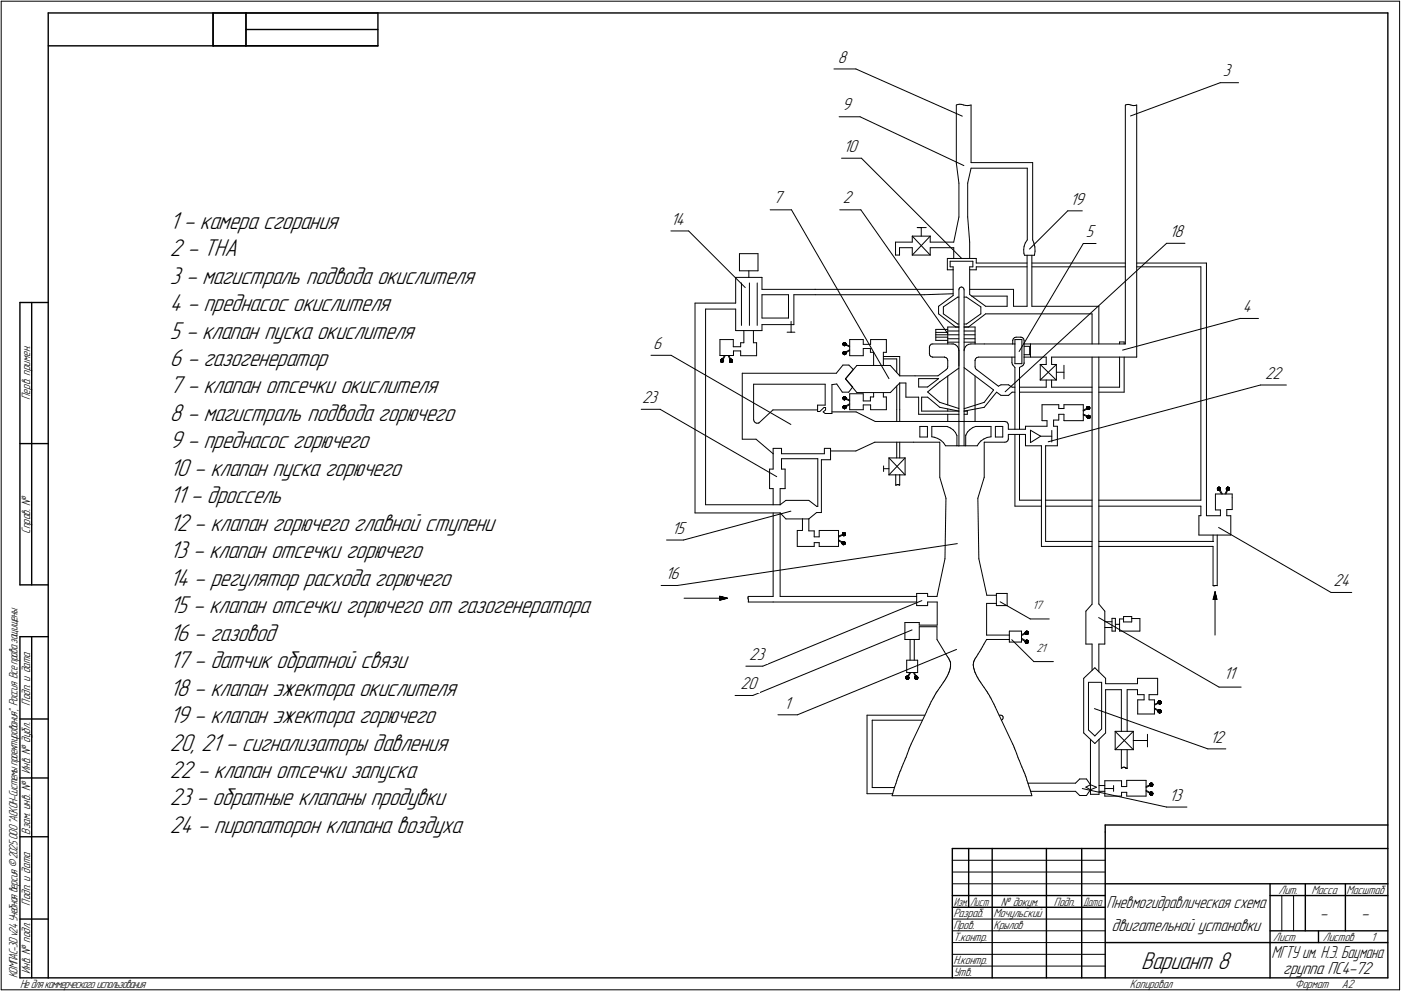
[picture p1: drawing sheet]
<svg xmlns="http://www.w3.org/2000/svg" width="595mm" height="421mm" viewBox="0 0 595 421" stroke-linecap="round" stroke-linejoin="round" font-family="sans-serif">
<defs><g id="words">
<g font-size="10.9">
<text x="72.2" y="97.2">1 - камера сгорания</text>
<text x="72.2" y="108.8">2 - ТНА</text>
<text x="72.2" y="120.5">3 - магистраль подвода окислителя</text>
<text x="72.2" y="132.2">4 - преднасос окислителя</text>
<text x="72.2" y="143.8">5 - клапан пуска окислителя</text>
<text x="72.2" y="155.5">6 - газогенератор</text>
<text x="72.2" y="167.2">7 - клапан отсечки окислителя</text>
<text x="72.2" y="178.8">8 - магистраль подвода горючего</text>
<text x="72.2" y="190.5">9 - преднасос горючего</text>
<text x="72.2" y="202.2">10 - клапан пуска горючего</text>
<text x="72.2" y="213.9">11 - дроссель</text>
<text x="72.2" y="225.5">12 - клапан горючего главной ступени</text>
<text x="72.2" y="237.2">13 - клапан отсечки горючего</text>
<text x="72.2" y="248.9">14 - регулятор расхода горючего</text>
<text x="72.2" y="260.5">15 - клапан отсечки горючего от газогенератора</text>
<text x="72.2" y="272.2">16 - газовод</text>
<text x="72.2" y="283.9">17 - датчик обратной связи</text>
<text x="72.2" y="295.5">18 - клапан эжектора окислителя</text>
<text x="72.2" y="307.2">19 - клапан эжектора горючего</text>
<text x="72.2" y="318.9">20, 21 - сигнализаторы давления</text>
<text x="72.2" y="330.6">22 - клапан отсечки запуска</text>
<text x="72.2" y="342.2">23 - обратные клапаны продувки</text>
<text x="72.2" y="353.9">24 - пиропаторон клапана воздуха</text>
<text x="484.8" y="411.5">Вариант 8</text>
</g>
<g font-size="7.8">
<text x="356" y="26.6">8</text>
<text x="519.4" y="32.5">3</text>
<text x="357.8" y="46.9">9</text>
<text x="358.3" y="64.5">10</text>
<text x="328.6" y="86.4">7</text>
<text x="358.1" y="86.4">2</text>
<text x="454.6" y="86.9">19</text>
<text x="284.9" y="95.5">14</text>
<text x="461.2" y="100.8">5</text>
<text x="496.7" y="100.7">18</text>
<text x="527.9" y="132.6">4</text>
<text x="277.5" y="148.3">6</text>
<text x="537.4" y="160.9">22</text>
<text x="272.8" y="171.2">23</text>
<text x="285.4" y="226.8">15</text>
<text x="282.7" y="246.1">16</text>
<text x="566.5" y="249">24</text>
<text x="318.2" y="280.3">23</text>
<text x="314.6" y="292.8">20</text>
<text x="519.9" y="288.3">11</text>
<text x="333" y="301.1">1</text>
<text x="514.1" y="315.5">12</text>
<text x="496.6" y="340.2">13</text>
<text x="472.2" y="395.7">двигательной установки</text>
<text x="560.7" y="390.5">-</text>
<text x="578.2" y="390.5">-</text>
<text x="545.1" y="414">группа ПС4-72</text>
</g>
<g font-size="7.7">
<text x="470.1" y="385.7">Пневмогидравлическая схема</text>
<text x="540.1" y="407.1">МГТУ им. Н.Э. Баумана</text>
</g>
<g font-size="5.4">
<text x="12.8" y="169.9" transform="rotate(-90 12.8 169.9)">Перв. примен.</text>
<text x="12.8" y="226.8" transform="rotate(-90 12.8 226.8)">Справ. №</text>
<text x="438.7" y="258.8">17</text>
<text x="440.2" y="277">21</text>
<text x="12.8" y="299.7" transform="rotate(-90 12.8 299.7)">Подп. и дата</text>
<text x="12.8" y="328.8" transform="rotate(-90 12.8 328.8)">Инв. № дубл.</text>
<text x="12.8" y="354.6" transform="rotate(-90 12.8 354.6)">Взам. инв. №</text>
<text x="543.1" y="379.8">Лит.</text>
<text x="557.1" y="379.8">Масса</text>
<text x="572" y="379.8">Масштаб</text>
<text x="12.8" y="384.7" transform="rotate(-90 12.8 384.7)">Подп. и дата</text>
<text x="405" y="389.8">Разраб.</text>
<text x="422" y="389.8">Мочульский</text>
<text x="425.2" y="384.8">№ докум.</text>
<text x="447.6" y="384.8">Подп.</text>
<text x="405" y="394.8">Пров.</text>
<text x="422" y="394.8">Крылов</text>
<text x="405" y="399.8">Т.контр.</text>
<text x="540.9" y="399.8">Лист</text>
<text x="561.9" y="399.8">Листов</text>
<text x="582.4" y="399.8">1</text>
<text x="12.8" y="413.8" transform="rotate(-90 12.8 413.8)">Инв. № подл.</text>
<text x="405" y="409.8">Н.контр.</text>
<text x="7.5" y="415.5" transform="rotate(-90 7.5 415.5)">КОМПАС-3Dv24Учебнаяверсия©2025ООО&quot;АСКОН-Системыпроектирования&quot;, Россия. Всеправазащищены.</text>
<text x="8.5" y="419.8">Недлякоммерческогоиспользования</text>
<text x="405" y="414.8">Утв.</text>
<text x="480" y="419.8">Копировал</text>
<text x="550" y="419.8">Формат</text>
<text x="570" y="419.8">A2</text>
</g>
<g font-size="5.3">
<text x="405.1" y="384.8">Изм.</text>
<text x="412.1" y="384.8">Лист</text>
<text x="460.1" y="384.8">Дата</text>
</g>
</g></defs>
<g fill="#000" stroke="#000" stroke-width=".42">
<path d="M358.1 146h.3zM358.7 173.5h.3zM461.7 173.1h.2zM517.8 207.3h.3zM521.5 207.1h.3zM521.6 207.3h.3zM521.8 208h.3zM435.5 272.8h.3zM385.5 288.4h.2zM385.8 287.8h.3zM389.3 288.4h.3z"/>
<path d="M306.5 153.6h.2zM306.7 153.7h.2z"/>
<path d="M306.1 153.2h.3zM306.2 153.3h.4zM306.4 153.4h.3zM306.6 153.5h.2zM306.7 153.6h.3z"/>
<path d="M306.1 153h.2zM306.2 153.1h.3zM306.4 153.2h.3zM306.5 153.2h.3zM306.7 153.3h.3zM306.8 153.4h.4zM306.9 153.5h.4z"/>
<path d="M306.2 153.6h.2zM306.3 153.7h.3z"/>
<path d="M306.2 152.9h.2zM306.3 153h.3zM306.5 153.1h.2zM306.7 153.2h.2zM306.8 153.2h.3zM307 153.3h.3z"/>
<path d="M306.2 152.8h.3zM306.4 152.9h.3zM306.6 153h.2z"/>
<path d="M306.3 152.7h.3zM306.5 152.8h.2zM306.7 152.9h.2zM306.8 153h.3zM306.9 153.1h.4zM307.1 153.2h.2z"/>
<path d="M306.4 152.7h.3zM306.6 152.7h.2z"/>
<path d="M310.3 153.7h.3zM310.5 153.8h.2z"/>
<path d="M309.9 153.3h.2zM310 153.4h.3z"/>
<path d="M310.4 153.5h.2zM310.6 153.7h.3z"/>
<path d="M309.9 153.1h.2zM310 153.2h.3zM310.2 153.2h.3zM310.3 153.3h.3zM310.5 153.4h.3zM310.6 153.5h.4zM310.7 153.6h.4z"/>
<path d="M310 153.7h.2zM310.1 153.8h.3z"/>
<path d="M310 153h.2zM310.1 153.1h.3zM310.3 153.2h.3zM310.5 153.2h.2zM310.6 153.3h.3zM310.8 153.4h.3z"/>
<path d="M310 152.9h.3zM310.2 153h.3zM310.4 153.1h.2z"/>
<path d="M310.1 152.8h.3zM310.3 152.9h.3zM310.5 153h.2zM310.6 153.1h.3zM310.7 153.2h.4zM310.9 153.2h.2z"/>
<path d="M310.2 152.7h.3zM310.4 152.8h.2z"/>
<path d="M462.4 177.4h.3zM462.5 177.5h.3z"/>
<path d="M517.5 207.3h.2zM517.3 207.4h.3zM517.1 207.5h.4z"/>
<path d="M517.9 207.3h.3zM517.7 207.4h.3z"/>
<path d="M518 207.4h.2zM517.8 207.5h.3zM517.7 207.6h.3zM517.5 207.7h.3zM517.3 207.8h.4zM517.1 207.9h.5z"/>
<path d="M518.1 207.5h.2zM517.8 207.7h.3zM517.7 207.8h.2zM517.4 207.9h.3zM517.2 208h.3z"/>
<path d="M518.2 207.6h.2zM518.1 207.7h.2zM517.9 207.8h.3zM517.7 207.9h.3zM517.7 207.9h.2zM517.5 208h.2zM517.3 208.1h.3z"/>
<path d="M517.6 208.1h.2zM517.4 208.2h.3z"/>
<path d="M518.2 207.9h.2zM518 208h.2z"/>
<path d="M521.3 207.3h.2zM521.1 207.4h.3zM521 207.5h.3z"/>
<path d="M521.7 207.3h.3zM521.5 207.4h.3z"/>
<path d="M521.8 207.4h.3zM521.6 207.5h.3zM521.5 207.6h.3zM521.3 207.7h.3zM521.1 207.8h.4zM521 207.9h.4z"/>
<path d="M521.9 207.5h.2zM521.6 207.7h.3zM521.5 207.8h.2zM521.2 207.9h.3zM521 208h.3z"/>
<path d="M522 207.6h.2zM521.9 207.7h.2zM521.7 207.8h.3zM521.5 207.9h.3zM521.5 207.9h.2zM521.3 208h.2zM521.1 208.1h.3z"/>
<path d="M521.5 208.1h.2zM521.3 208.2h.2z"/>
<path d="M358.1 231h.2zM358 231.1h.2zM357.9 231.2h.2z"/>
<path d="M358.3 227.2h.3zM358.2 227.4h.3zM358.1 227.5h.3z"/>
<path d="M305.7 253.4h.4zM305.7 253.5h.7zM305.7 253.6h1zM305.7 253.7h1.4zM305.7 253.7h1.7zM305.7 253.8h2.1zM305.7 253.9h2.4zM305.7 254h2.7zM305.7 254.1h3.1zM305.7 254.2h3.3zM305.7 254.3h3.1zM305.7 254.3h2.7zM305.7 254.4h2.4zM305.7 254.5h2.1zM305.7 254.6h1.7zM305.7 254.7h1.4zM305.7 254.8h1zM305.7 254.8h.7zM305.7 254.9h.4z"/>
<path d="M516 251.7h.3zM516 251.8h.3zM516 251.9h.3zM516 252h.3zM516 252.1h.4zM516 252.1h.4zM516 252.2h.4zM516 252.3h.4zM515.9 252.4h.6zM515.9 252.5h.6zM515.9 252.6h.6zM515.9 252.6h.6zM515.8 252.7h.8zM515.8 252.8h.8zM515.8 252.9h.8zM515.8 253h.8zM515.7 253.1h.9zM515.7 253.2h.9zM515.7 253.2h.9zM515.7 253.3h.9zM515.6 253.4h1.1zM515.6 253.5h1.1zM515.6 253.6h1.1zM515.6 253.7h1.1zM515.5 253.7h1.3zM515.5 253.8h1.3zM515.5 253.9h1.3zM515.5 254h1.3zM515.5 254.1h1.4zM515.5 254.2h1.4zM515.5 254.3h1.4zM515.5 254.3h1.4zM515.4 254.4h1.6zM515.4 254.5h1.6zM515.4 254.6h1.6z"/>
<path d="M435.9 272.9h.2zM435.8 273h.2zM435.7 273.1h.2z"/>
<path d="M435.9 269.1h.2zM435.8 269.2h.2zM435.7 269.3h.2z"/>
<path d="M384.8 288.2h.3zM385 288.3h.2z"/>
<path d="M384.8 287.9h.3zM385 288h.2zM385.1 288h.3zM385.3 288.1h.3zM385.4 288.2h.3zM385.6 288.3h.2z"/>
<path d="M384.8 287.7h.3zM385 287.8h.2zM385.2 288h.3zM385.4 288h.3zM385.7 288.2h.2z"/>
<path d="M385.3 287.9h.3zM385.5 288h.2zM385.7 288h.2zM385.7 288.1h.3z"/>
<path d="M384.9 287.5h.3zM385.1 287.6h.3zM385.2 287.7h.4zM385.4 287.8h.3zM385.6 287.9h.2zM385.7 288h.3z"/>
<path d="M385.1 287.4h.2zM385.2 287.5h.3z"/>
<path d="M385.2 287.4h.3zM385.4 287.4h.3z"/>
<path d="M388.6 288.2h.3zM388.8 288.3h.2z"/>
<path d="M388.6 287.9h.4zM388.8 288h.2zM389 288h.2zM389.1 288.1h.3zM389.2 288.2h.3zM389.4 288.3h.2z"/>
<path d="M388.6 287.7h.3zM388.8 287.8h.2zM389 288h.3zM389.2 288h.3zM389.5 288.2h.2z"/>
<path d="M389.1 287.9h.3zM389.3 288h.3zM389.5 288h.2zM389.6 288.1h.2z"/>
<path d="M388.7 287.5h.3zM388.9 287.6h.2zM389 287.7h.3z"/>
<path d="M388.8 287.4h.3zM389 287.5h.3zM389.1 287.6h.3zM389.3 287.7h.3zM389.4 287.8h.2zM389.6 287.9h.2z"/>
<path d="M389 287.4h.3zM389.2 287.4h.3z"/>
<path d="M492.4 298.7h.3zM492.3 298.9h.3zM492.3 299h.2z"/>
<path d="M492.4 302.5h.3zM492.3 302.7h.3zM492.3 302.8h.2z"/>
</g>
<g fill="none" stroke="#000" stroke-width=".42">
<path d="M.5 .5v420zM.5 .5h594zM594.5 .5v420zM354.2 29.3h9.4zM363.6 29.3l45.2 20.1zM518.3 35.1h7.8zM356.4 49.6h8.9zM365.3 49.6l44.1 20.8zM406.2 44.6v24.7zM406.2 44.6l.8-.2zM407 44.4l.8-.1zM407.8 44.3l.7 .1z"/>
<path d="M408.5 44.4l.9 .2zM409.4 44.6l.7 .2zM410.1 44.8l.8 .1zM410.9 44.9l.7-.1zM411.6 44.8l.9-.2zM412.5 44.6v24.5zM478 44.6v101.5zM478 44.6l.6-.2zM478.6 44.4h.6zM479.2 44.4h.6zM479.8 44.4l.6 .2zM480.2 49.3l38.1-14.2z"/>
<path d="M480.4 44.6l.6 .2zM481 44.8l.6 .1zM481.6 44.9l.7-.1zM482.3 44.8l.6-.2zM482.9 44.6v107.1zM357.5 67.2h8.4zM365.9 67.2l42.6 42.6zM406.2 69.3l1.1 8.5zM407.3 77.8v14.4zM411.1 77.8v14.4zM412.5 69.1h26.2zM412.5 71.5h23.9z"/>
<path d="M412.5 71.5l-1.4 6.3zM436.4 71.5v30.4zM438.7 69.1v32.8zM285 98.1h7.5zM292.5 98.1l24.1 24.1zM327.2 89.2h9zM336.2 89.2l41.4 71.7zM356.7 89.2h9zM365.7 89.2l36.9 52.5zM389.6 96.7h1.7zM389.6 96.7h3.8zM391.3 96.7v3.6z"/>
<path d="M407.3 92.2l-2.2 10.7zM411.1 92.2l.8 10.7zM453.6 89.6h6.1zM312.5 117.9h11.2zM312.5 117.9v10.9zM314.1 115.1h7.9zM314.1 107.8v7.3zM314.1 107.8h7.9zM318.1 115.1v2.8zM322 107.8v7.3zM323.7 117.9v5zM380.4 108.4h1.7z"/>
<path d="M380.4 102.9v5.5zM380.4 102.9h7.1zM382.1 105.2h5.4zM382.1 105.2v3.2zM387.5 108.4h7.6zM387.5 105.2v3.2zM387.5 100.3v2.6zM387.5 100.3h7.6zM387.5 100.3l7.6 8.1zM395.1 105.2h10zM395.1 105.2v3.2zM395.1 100.3v2.6z"/>
<path d="M395.1 102.9h10zM395.1 100.3l-7.6 8.1zM402.4 114.6h2.5zM402.4 109.8v4.8zM402.4 109.8h2.7zM403.6 111h9.7zM403.6 111v2.4zM403.6 113.4h1.3zM404.9 114.6v11zM404.9 113.4v1.2zM405.1 105.2v4.6zM405.1 109.8h6.8z"/>
<path d="M411.9 102.9v6.9zM411.9 109.8h2.8zM411.9 113.4v11.7zM411.9 114.6h2.8zM411.9 113.4h1.4zM413.3 111v2.4zM414.7 109.8v2zM414.7 113.4v1.2zM414.7 111.8h21.6zM414.7 113.4h21.6zM434.8 106.1l.1 1.5zM434.9 107.6l.3 .9z"/>
<path d="M435 104.6l-.2 1.5zM435.2 108.5h4.2zM435.5 103.2l-.5 1.4zM436.3 108.5v21.6zM436.4 101.9l-.9 1.3zM437.3 105.8l16.3-16.2zM438.3 108.5v21.6zM438.3 113.4h39.7zM438.3 111.8h39.7zM438.7 101.9l.5 1.3zM439.2 103.2l.4 1.7zM439.6 104.9l.1 1.8z"/>
<path d="M439.7 106.7l-.3 1.8zM460.2 103.5l-27.3 45.9zM460.2 103.5h5.4zM482.9 113.4h27.2zM482.9 111.8h29.6zM495.6 103.4h7.7zM510.1 113.4v99.1zM512.5 111.8v107.3zM295.2 128.8v89.1zM295.2 128.8h17.3zM299.7 131.3v83.2zM299.7 131.3h12.8z"/>
<path d="M312.5 131.3v9.2zM315 120.2v18.1zM318.3 120.2v18.1zM321.6 120.2v18.1zM323.7 137.9v2.6zM323.7 125.2v9.9zM323.7 122.9h22.6zM323.7 125.2h11.2zM323.7 137.9h13.5zM323.7 135.1h11.2zM334.9 125.2v9.9zM336 136.6v4.5z"/>
<path d="M337.2 125.2h9.1zM337.2 125.2v12.7zM346.3 122.9h58.6zM346.3 125.2h46.3zM392.6 125.2l12.3-.4zM397.5 140h5.1zM397.5 140v4.6zM398.7 130.1l6.2-4.5zM398.7 130.1v3.2zM398.7 133.3l7.3 5.6zM400.7 133.3l6.1 4.4zM400.7 130.4v2.9z"/>
<path d="M400.7 130.4l6.1-4.2zM402.6 138.9v6.5zM402.6 138.9h4.7zM406 138.9h1.3zM406.8 137.7h.5zM406.8 126.2h.5zM407.3 123.1v66.5zM407.4 122.7l-.1 .4zM407.8 122.2l.5-.3zM407.8 122.2l-.4 .5zM408.3 121.9l.6 .2zM408.9 122.1l.5 .4z"/>
<path d="M409.4 122.5l.1 .6zM409.5 138.9h1.9zM409.5 137.7h1zM409.5 123.1v66.3zM409.5 126.2h1zM409.5 138.9h4.7zM410.5 137.7l6.1-4.4zM410.5 126.2l6.1 4.2zM411.4 138.9l7.3-5.6zM411.9 122.9h18.6zM411.9 125.1l6.8 5zM412.7 125.8h15.1z"/>
<path d="M414.2 138.9v6.5zM416.6 130.4v2.9zM418.7 130.1h9.1zM418.7 133.3h45.2zM427.8 125.8v4.3zM430.5 122.9v7.2zM430.5 130.1h5.8zM438.3 130.1h28.5zM463.9 133.3v12.8zM466.8 130.1v16zM526.8 135.3h7.8zM276.5 151h8.6z"/>
<path d="M285.1 151l50.9 29.3zM305.8 144.3h5.7zM305.8 144.3v6.7zM305.8 151h5.8zM306.1 153.3l.6 .5zM306.1 153.3h.1M306.1 153.3l.8 .5zM306.1 153.2l.8 .6zM306.1 153.2h.1M306.1 153.2l.9 .6zM306.1 153.1l.9 .7zM306.1 153.1h.1"/>
<path d="M306.1 153.1l1 .6zM306.1 153l1 .7zM306.1 153h.1M306.1 153l1.1 .7zM306.2 153.6l.4 .2zM306.2 153.6h.1M306.2 153.6l.5 .2zM306.2 153.4l.5 .4zM306.2 153.4h.1M306.2 152.9l1 .8zM306.2 152.9h.1M306.2 152.9l1.1 .6z"/>
<path d="M306.2 153.5h.1M306.4 153.8h.1M306.2 153.7h.1M306.2 153.7l.4 .1zM306.2 152.8l1.1 .7zM306.2 152.8h.1M306.2 152.8l1.1 .6zM306.3 152.7h.1M306.3 153.8h.1M306.3 152.7l1 .7zM306.3 152.7l1 .6zM306.6 153.8h.1"/>
<path d="M306.4 152.7l.9 .6zM306.4 152.7h.1M306.4 152.7l.9 .5zM306.6 152.6h.1M306.5 152.6l.8 .6zM306.5 152.6h.1M306.5 152.6l.8 .5zM306.7 152.6h.1M306.5 153.8h.1M306.7 153.8h.1M306.7 152.6l.6 .5zM306.7 152.6l.6 .4z"/>
<path d="M306.9 153.8h.1M306.7 152.6l.6 .3zM306.8 152.6h.1M306.9 152.6h.1M306.8 152.6l.4 .1zM306.8 152.6l.5 .3zM307 152.7h.1M306.8 153.8h.1M307 153.8h.1M307.2 152.7h.1M307.1 152.7h.1M307.1 153.7h.1"/>
<path d="M307.2 153.7h.1M307.1 153.8h.1M307.2 152.8h.1M307.3 152.9h.1M307.3 153.5h.1M307.3 153.4h.1M307.3 153.6h.1M307.3 153h.1M307.3 153.3h.1M307.3 153.2h.1M307.3 153.1h.1M307.8 151l-1 1.6z"/>
<path d="M308.1 151l-.9 1.7zM309.3 151l.8 1.8zM309.6 151l.8 1.7zM309.9 153.4l.7 .5zM309.9 153.4h.1M309.9 153.4l.8 .5zM309.9 153.3l.8 .6zM309.9 153.3h.1M309.9 153.3l.9 .5zM309.9 153.2l.9 .6zM309.9 153.2h.1M309.9 153.2l1 .6z"/>
<path d="M309.9 153.1l1 .7zM309.9 153.1h.1M309.9 153.1l1.1 .7zM310 153.7l.4 .2zM310 153.7h.1M310 153.7l.5 .2zM310 153.5l.5 .4zM310 153.5h.1M310 153.5l.6 .4zM310 153l1 .8zM310 153h.1M310 153l1.1 .6z"/>
<path d="M310 153.6h.1M310.2 153.8h.1M310 153.8h.1M310 153.8l.4 .1zM310 152.9l1.1 .7zM310 152.9h.1M310 152.9l1.1 .6zM310.1 152.8l.3-.1zM310.1 153.8h.1M310.1 152.8l1 .7zM310.1 152.8h.1M310.1 152.8l1 .6z"/>
<path d="M310.4 153.9h.1M310.2 152.7l.9 .7zM310.2 152.7h.1M310.2 152.7l.9 .5zM310.3 152.7l.8 .5zM310.3 152.7h.1M310.5 152.7h.1M310.3 153.9h.1M310.5 153.9h.1M310.6 153.9h.1M310.5 152.7l.6 .5zM310.5 152.7l.6 .4z"/>
<path d="M310.6 152.7h.1M310.7 153.9h.1M310.6 152.7l.5 .4zM310.6 152.7l.5 .3zM310.7 152.7h.1M310.6 152.7l.4 .1zM310.8 152.7h.1M310.8 153.8h.1M310.9 153.8h.1M311 152.8h.1M310.9 152.8h.1M310.9 152.7h.1"/>
<path d="M311 152.9h.1M311 153.8h.1M311.1 153h.1M311.1 153.6h.1M311.1 153.5h.1M311.1 153.1h.1M311 153.7h.1M311.1 153.4h.1M311.1 153.2h.1M311.1 153.3h.1M311.5 144.3v3zM311.5 147.3h3.1z"/>
<path d="M311.6 149.1v1.9zM311.6 149.1h3zM312.5 140.5h11.2zM314.6 149.1v2zM314.6 151.1h6.8zM314.6 145.6v1.7zM314.6 145.6h1.4zM315.3 158.6v28zM315.3 158.6h40zM316 140.5v5.1zM320 140.5v5.1zM320 145.6h1.4z"/>
<path d="M321.4 145.6v5.5zM334.3 141.1h1.7zM336 141.1h1.7zM358.1 155.1l-2.8 3.5zM358.1 155.1h2.5zM358.1 150l.3 .5zM358.1 150h.1M358.1 150l.4 .6zM358.1 149.9l.4 .7zM358.1 149.9h.1M358.1 149.9l.5 .7zM358.1 150.1h.1"/>
<path d="M358.1 146.3l.3 .4zM358.1 146.3h.1M358.1 146.3l.4 .5zM358.1 146.1l.4 .7zM358.1 146.1h.1M358.1 146.1l.5 .7zM358.1 146h.1M358.1 146.5h.1M358.1 146.4h.1M358.1 146.2h.1M358.2 150.4h.1M358.1 150.3l.2 .2z"/>
<path d="M358.1 150.2l.2 .3zM358.1 150.2h.1M358.1 150.2l.3 .3zM358.1 149.9l.6 .8zM358.1 149.7l.6 1zM358.1 149.7h.1M358.1 149.7l.7 .9zM358.1 150.3h.1M358.1 149.8h.1M358.2 146.6h.1M358.1 146.5l.2 .1zM358.1 146.4l.2 .2z"/>
<path d="M358.1 146.4l.3 .3zM358.1 146l.5 .8zM358.1 146l.6 .9zM358.1 146l.7 .8zM358.3 150.5h.1M358.2 149.6l.6 1zM358.2 149.6h.1M358.2 149.6l.8 1zM358.2 149.7h.1M358.3 146.6h.1M358.2 145.8l.6 1zM358.2 145.8h.1"/>
<path d="M358.2 145.8l.7 1zM358.2 145.9h.1M358.4 150.5h.1M358.3 149.5l.7 1.1zM358.3 149.5h.1M358.3 149.5l.8 1zM358.4 149.4h.1M358.4 146.7h.1M358.3 145.7l.6 1.1zM358.3 145.7h.1M358.3 145.7l.8 1.1zM358.4 145.7h.1"/>
<path d="M358.5 150.6h.1M358.4 149.4l.7 1.1zM358.4 149.4l.8 1.1zM358.5 149.4h.1M358.5 146.8h.1M358.4 145.7l.7 1.1zM358.4 145.7l.8 1zM358.6 150.6h.1M358.5 149.4l.7 1.1zM358.6 149.4h.1M358.6 146.8h.1M358.5 145.6l.7 1.1z"/>
<path d="M358.5 145.6h.1M358.5 145.6l.7 1zM358.6 145.6h.1M358.7 150.7h.1M358.7 150.6h.1M358.7 146.9h.1M358.7 146.8h.1M358.6 149.4l.6 1.1zM358.6 149.4l.7 .9zM358.6 145.6l.6 1zM358.6 145.6l.7 1zM358.7 149.4l.6 .9z"/>
<path d="M358.7 149.4h.1M358.7 149.4l.6 .8zM358.8 149.4h.1M358.8 150.6h.1M358.7 145.5l.6 1.1zM358.7 145.5h.1M358.7 145.5l.6 .9zM358.8 145.6h.1M358.8 146.8h.1M359 150.6h.1M358.8 149.4l.5 .8zM358.8 149.4l.5 .7z"/>
<path d="M359 149.4h.1M358.9 146.8h.1M358.8 145.6l.5 .8zM358.8 145.6l.5 .7zM359 145.6h.1M358.9 149.4h.1M359.1 146.8h.1M358.9 145.6h.1M359.1 150.5h.1M359 149.4l.3 .7zM359 149.4l.3 .5zM359.1 149.5h.1"/>
<path d="M359 145.6l.3 .7zM359 145.6l.3 .6zM359.1 145.7h.1M359.2 150.5h.1M359.1 149.5l.2 .4zM359.2 149.6h.1M359.1 149.4h.1M359.1 145.7l.2 .5zM359.1 145.7l.2 .3zM359.2 145.8h.1M359.1 145.6h.1M359.2 149.6l1.7-1z"/>
<path d="M359.2 149.6l.1 .3zM359.2 149.6l.1 .2zM359.2 149.7h.1M359.2 149.5h.1M359.2 146.7h.1M359.2 145.8l.1 .2zM359.2 145.9h.1M359.2 145.7h.1M359.3 149.8h.1M359.2 146.6l1.7 .8zM359.2 146.6h.1M359.3 146h.1"/>
<path d="M359.3 149.9l1.6-1zM359.3 150.3h.1M359.3 150.2h.1M359.3 150.1h.1M359.3 149.9h.1M359.3 149.7h.1M359.3 146.3l-.1 .3zM359.3 146.3l1.6 .8zM359.3 146.6h.1M359.3 146.4h.1M359.3 146.3h.1M359.3 146.2h.1"/>
<path d="M359.3 146.1h.1M359.3 146.5h.1M360.6 155.1l1.9 1.9zM360.9 151.1h5.8zM360.9 144.3v6.8zM360.9 144.3h5.8zM362.5 157l-3.3 4zM364 155.3l-4.8 5.7zM364 155.3h14.2zM366.7 148.1v3zM366.7 144.3v2zM366.7 146.3h3.1z"/>
<path d="M366.7 148.1h3zM369.7 148.1v1.6zM369.7 149.7h1.4zM369.8 144.3v2zM369.8 144.3h6.7zM371.1 149.7v5.6zM375.2 149.7v5.6zM375.2 149.7h1.3zM375.2 152.5h5.7zM375.2 151.5h7zM376.5 144.3v5.4zM378.2 155.3l4 4.4z"/>
<path d="M380.9 152.5v5.8zM382.2 159.7h6.5zM382.2 151.5v8.2zM388.7 159.7h9.7zM394.8 150.3l.2 .7zM394.8 147.4h.1M394.8 147.6v2.7zM395 151l.4 .5zM395.1 146.7l-.3 .7zM395.4 151.5l.7 .2zM395.6 146.2l.6-.1zM395.6 146.2l-.5 .5z"/>
<path d="M396.1 151.7h.1M396.2 151.7h5zM396.2 146.1h8.3zM397.5 142.2h9.8zM397.5 144.6h5.1zM397.5 141.2h5.1zM397.5 143.3h5.1zM398.4 159.7l3.5-2.6zM401.2 151.7h.1M401.2 151.7l.7 .3zM401.9 157.1l.5-.6zM401.9 152l.5 .5z"/>
<path d="M402.4 152.5l.2 .7zM402.6 155.9l-.2 .6zM402.6 153.2v2.7zM402.6 145.4h4.7zM402.6 140.6h4.7zM402.6 143.9h4.7zM402.6 145.4v.7zM402.6 159.8v12.2zM404.5 146.1h.5zM405 146.1l.9 .4zM405.9 146.5l.8 .7zM406.7 147.2l.5 .8z"/>
<path d="M407.2 148l.1 1zM407.3 149v6.5zM409.5 156.2l12.6 9.5zM409.5 145.4h4.7zM409.5 140.6h4.7zM409.5 142.2h4.7zM409.5 143.9h4.7zM409.6 148.4l-.1 .6zM410 147.5l-.4 .9zM410.6 146.7l.9-.4zM410.6 146.7l-.6 .8zM411.5 146.3l.9-.2z"/>
<path d="M412.4 146.1h5.7zM414.2 155.9l.2 .6zM414.2 153.2v2.7zM414.2 153h.1M414.2 145.4v.7zM414.2 159.8v19.3zM414.4 156.5l.4 .6zM414.4 152.4l.6-.5zM414.4 152.4l-.2 .6zM414.8 157.1h.1M414.9 157.1l9.2 7zM415 151.9l.6-.2z"/>
<path d="M415.6 151.7h15.5zM418.1 146.1h12.1zM429.9 151.7v2.4zM429.9 154.1l.1 .7zM430 154.8l.2 .2zM430.2 155l.9 1.1zM430.2 144.7v1.4zM430.2 144.5h.1M430.2 146.1h.9zM430.4 143.9l-.2 .6zM431 143.4l.6-.1zM431 143.4l-.6 .5z"/>
<path d="M431.1 156.1v26.3zM431.1 144.3v1.8zM431.1 144.3h3zM431.1 154.5h3zM431.1 146.1v8.4zM431.6 143.3h2zM433.1 156.1l1.2-.7zM433.1 156.1v26.3zM433.7 143.3h.1M433.7 143.3l.7 .2zM434.1 144.3v10.2zM434.3 155.4l.5-.4z"/>
<path d="M434.4 143.5l.4 .5zM434.8 144l.2 .7zM435 151.7h9.4zM435 151.7v2.5zM435 154.3l-.2 .7zM435 154.3h.1M435 146.1h2.7zM435 146.1v5.6zM435 144.7v1.4zM435 147.2h2.4zM435 150.7h2.4zM437.4 147.2v3.5z"/>
<path d="M437.7 146.1h40.3zM437.7 146.1v5.6zM441.9 154.9v6.6zM441.9 154.9h2.5zM441.9 154.9l6.7 6.6zM444.4 151.7v3.2zM446.7 151.7h36.2zM446.7 151.7v3.2zM446.7 154.9h2zM448.7 154.9v6.6zM448.7 158.2h3.3zM452 155.2v5.8z"/>
<path d="M463.9 151.7v105zM466.8 151.7v104.9zM475.6 151.7v12.8zM475.6 145.3v.8zM475.6 145.3h1.9zM476.8 148.8l50-13.5zM477.5 151.7v14.9zM477.5 145.3v.8zM272.4 173.9h8zM280.4 173.9l49.5 28.6zM320.1 163.2h30.4zM320.1 163.2v15.2z"/>
<path d="M320.1 178.4l.3 .7zM320.4 179.1l.4 .5zM320.8 179.6l.7 .2zM321.5 179.8l.7-.1zM322.2 179.7h.1M322.4 179.7l5.9-5.5zM328.3 174.2h19zM347.3 174.8h.9zM347.3 172.1v2.7zM347.3 172.1h3.2zM348.2 174.8l1.8-1.7zM349.7 175l.8 .7z"/>
<path d="M349.7 175l1-.8zM350 173.1h.7zM350.5 175.7h2.9zM350.5 163.2v8.9zM350.7 173.1v1.1zM353.4 163.4l2-.2zM353.4 163.4v12.3zM353.4 175h10.2zM355.4 163.2l2.4 3.4zM357.8 166.6h2.7zM358.1 173.1l.3 .5zM358.1 173.1h.1"/>
<path d="M358.1 173.1l.4 .5zM358.1 172.9l.4 .7zM358.1 172.9h.1M358.1 172.9l.5 .7zM358.1 173h.1M358.1 169.2l.3 .6zM358.1 169.2h.1M358.1 169.2l.4 .6zM358.1 169.1l.4 .7zM358.1 169.1h.1M358.1 169.1l.5 .7zM358.1 169.4h.1"/>
<path d="M358.1 169.3h.1M358.2 173.4h.1M358.1 173.2l.2 .3zM358.1 173.1l.2 .4zM358.1 172.8l.5 .8zM358.1 172.8h.1M358.1 172.8l.6 .9zM358.1 172.7l.6 1zM358.1 172.7h.1M358.1 172.7l.7 1zM358.2 173.3h.1M358.1 173.2h.1"/>
<path d="M358.2 169.6h.1M358.1 169.4l.2 .3zM358.1 169.3l.2 .4zM358.1 169.3l.3 .5zM358.1 169l.5 .8zM358.1 169h.1M358.1 169l.6 .8zM358.1 168.9l.6 .9zM358.1 168.9h.1M358.1 168.9l.7 .9zM358.2 169.5h.1M358.3 173.5h.1"/>
<path d="M358.2 172.6l.6 1.1zM358.2 172.6h.1M358.2 172.6l.8 1zM358.3 173.4h.1M358.3 169.7h.1M358.2 168.8l.6 1zM358.2 168.8h.1M358.2 168.8l.7 1zM358.3 169.6h.1M358.2 168.7h.1M358.4 173.6h.1M358.3 172.6l.7 1z"/>
<path d="M358.3 172.6h.1M358.3 172.6l.8 1zM358.4 173.5h.1M358.3 172.5h.1M358.4 169.8h.1M358.3 168.7l.6 1.1zM358.3 168.7h.1M358.3 168.7l.8 1.1zM358.4 169.7h.1M358.5 173.6h.1M358.4 172.5l.7 1.1zM358.4 172.5h.1"/>
<path d="M358.4 172.5l.8 1zM358.5 169.8h.1M358.4 168.7l.7 1.1zM358.4 168.7h.1M358.4 168.7l.8 1zM358.6 173.6h.1M358.5 172.4l.7 1.1zM358.5 172.4h.1M358.5 172.4l.7 1zM358.6 172.4h.1M358.6 169.8h.1M358.5 168.6l.7 1.1z"/>
<path d="M358.5 168.6h.1M358.5 168.6l.7 1zM358.6 168.6h.1M358.7 173.7h.1M358.7 169.8h.1M358.6 172.4l.6 1zM358.6 172.4l.7 .9zM358.7 172.4h.1M358.6 168.6l.6 1zM358.6 168.6l.7 .9zM358.7 168.6h.1M358.8 173.7h.1"/>
<path d="M358.7 172.4l.6 .9zM358.7 172.4l.6 .7zM358.8 172.4h.1M358.8 169.8h.1M358.7 168.6l.6 .9zM358.7 168.6l.6 .8zM358.8 168.6h.1M359 173.6h.1M358.8 172.4l.5 .7zM359 172.4h.1M358.8 168.6l.5 .8zM358.8 168.6l.5 .6z"/>
<path d="M359 168.6h.1M358.9 172.4h.1M358.9 169.8h.1M359.1 169.8h.1M358.9 168.6h.1M359.1 173.6h.1M359 172.4l.3 .7zM359 172.4l.3 .6zM359.1 172.5h.1M359 168.6l.3 .6zM359.1 168.7h.1M359.1 172.5l.2 .5z"/>
<path d="M359.1 172.5l.2 .3zM359.2 172.6h.1M359.1 168.7l.2 .5zM359.1 168.7l.2 .3zM359.2 168.7h.1M359.2 161l3 3.4zM359.2 161l4.8 5.8zM359.2 172.6l1.7-1.1zM359.2 172.6l.1 .2zM359.2 173.5h.1M359.2 172.6l.1 .1zM359.2 172.5h.1"/>
<path d="M359.2 169.7h.1M359.2 168.7l.1 .3zM359.2 168.7l.1 .2zM359.2 168.8h.1M359.2 173.4h.1M359.3 172.7h.1M359.2 169.6l1.7 .7zM359.2 169.6h.1M359.3 168.9h.1M359.3 172.8l1.6-.8zM359.3 173.3h.1M359.3 173.1h.1"/>
<path d="M359.3 173h.1M359.3 172.8h.1M359.3 172.9h.1M359.3 169.2l-.1 .4zM359.3 169.2l1.6 .8zM359.3 169.5h.1M359.3 169.4h.1M359.3 169.2h.1M359.3 169h.1M359.3 169.3h.1M360.9 167.3h5.8zM360.9 167.3v6.8z"/>
<path d="M360.9 174.1h5.8zM362.2 164.4l-1.7 2.2zM363.6 175l8.2 4.1zM364 166.8h14.2zM366.7 167.3v3zM366.7 172v2.1zM366.7 172h3.1zM366.7 170.3h3zM369.7 168.7v1.6zM369.7 168.7h1.4zM369.8 172v2.1zM369.8 174.1h6.7z"/>
<path d="M371.1 166.8v1.9zM371.8 179.1h27.4zM375.2 166.8v1.9zM375.2 168.7h1.3zM376.5 168.7v5.4zM380.9 174.1v5zM380.9 164v10.1zM382.2 162.7l-4 4.1zM382.2 174.1v5zM382.2 162.7v11.4zM382.2 162.7h2.6zM384.8 162.7v6z"/>
<path d="M384.8 168.7h5.4zM390.2 160.9v3.5zM390.2 164.4h3.8zM390.2 168.7v7.3zM390.2 176h17.1zM390.2 160.9h8.5zM391.5 174.7h15.8zM391.5 168.7v6zM391.5 168.7h2.5zM394 168.7l5.2 4.4zM394 166.5l5.2 4.4zM394 166.5l5.2-4.3z"/>
<path d="M394 164.4l4.7-3.5zM399.2 179.1h18.9zM399.2 162.2l8.1-5.8zM399.2 170.9l8.1 2.7zM399.2 173.1l8.1 1.6zM402.6 173.7v1zM402.6 176v3.1zM409.5 173.7l8.6-2.8zM409.5 174.7l8.6-1.6zM409.5 174.7h1.4zM409.5 176h1.4zM410.9 174.7v1.3z"/>
<path d="M418.1 179.1h8.8zM422.1 165.7l-4 5.2zM423.3 166.6l1.9 1.4zM423.3 166.6l-5.2 6.5zM424.1 164.1l1.1-.6zM425.2 168h3.2zM425.2 163.5h3.2zM427.1 179.2h.1M427 166.5l68.6-63.1zM427.1 179.2l.6 .1zM427.7 179.3l.5 .6zM428.2 179.9l.1 .6z"/>
<path d="M428.4 168l1.5-1.4zM428.4 163.5l1.5 1zM429.9 166.6h1.2zM429.9 164.5h1.2zM433.1 166.6h30.8zM433.1 164.5h11.3zM441.9 161.5h6.8zM441.9 161.5l6.8-6.6zM442.6 178.7h2.2zM442.6 172v6.7zM442.6 172h7.1zM444.4 161.5v3z"/>
<path d="M444.8 178.7v2.4zM446.7 161.5v3zM446.7 164.5h17.2zM447.5 178.5h2.2zM447.5 178.5v2.6zM449.7 172v1.6zM449.7 173.6h2.3zM449.7 176h2.3zM449.7 176v2.5zM452 172v1.6zM452 172h8.2zM452 178.7h8.2z"/>
<path d="M452 176v2.7zM460.1 174.3l1.6-.8zM460.2 172v6.7zM460.2 174.7l1.6-1zM460.2 175.9l1.7 .9zM460.2 176.3l1.6 .7zM461.6 173.2l.5 .7zM461.6 173.2h.1M461.6 173.2l.4 .7zM461.6 173.4l.4 .5zM461.6 173.4h.1M461.6 173.4l.3 .4z"/>
<path d="M461.7 173.5h.1M461.7 173.5l.1 .2zM461.7 173.1l.7 .8zM461.7 173.1l.6 .9zM461.7 173.1h.1M461.7 173.1l.4 .8zM461.7 173.5l.2 .3zM461.7 173.5l.2 .2zM461.7 173.6l.2 .1zM461.7 173.6h.1M461.8 173.7h.1M461.7 173.7h.1"/>
<path d="M461.8 172.9l.7 1zM461.8 172.9h.1M461.8 172.9l.6 1zM461.9 173.8h.1M461.8 177l.5 .7zM461.8 177h.1M461.8 177l.4 .7zM461.8 177.1l.4 .6zM461.8 177.1h.1M461.8 177.1l.3 .5zM461.9 177.3h.1M461.8 177.2h.1"/>
<path d="M461.9 172.8l.7 1.1zM461.9 172.8h.1M461.9 172.8l.6 1.1zM461.9 173.7h.1M461.9 173.9h.1M461.8 173h.1M461.9 176.8l.6 .9zM461.9 176.8h.1M461.9 176.8l.5 1zM461.9 177l.5 .8zM461.9 177h.1M461.9 177l.4 .7z"/>
<path d="M461.9 177.3l.2 .3zM461.9 177.3l.1 .2zM461.9 177.4l.1 .1zM461.9 177.4h.1M461.9 177.5h.1M461.9 172.8l.8 1zM462.1 173.9h.1M461.9 176.8l-.1 .2zM461.9 176.7l.7 1zM461.9 176.7h.1M461.9 176.7l.6 1zM462 177.6h.1"/>
<path d="M461.9 176.9h.1M462 172.7l.8 1zM462 172.7h.1M462 172.7l.7 1.1zM462 173.9h.1M462 176.6l.8 1zM462 176.6h.1M462 176.6l.6 1.1zM462 177.5h.1M462.1 177.7h.1M462.2 174h.1M462.1 176.5l.8 1.1z"/>
<path d="M462.1 176.5h.1M462.1 176.5l.7 1.1zM462.1 177.6h.1M462.2 177.7h.1M462.2 172.7l.7 1zM462.2 172.7h.1M462.2 172.7l.6 1zM462.3 174h.1M462.2 176.5l.8 1zM462.2 176.5h.1M462.2 176.5l.7 1.1zM462.4 177.8h.1"/>
<path d="M462.3 172.7l.6 .8zM462.3 172.7h.1M462.3 172.7l.6 1zM462.4 173.9h.1M462.3 177.7h.1M462.4 172.7l.5 .7zM462.4 172.7h.1M462.4 172.7l.5 .8zM462.4 176.5l.6 .9zM462.4 176.5h.1M462.4 176.5l.6 1zM462.5 173.9h.1"/>
<path d="M462.4 176.4l.6 .9zM462.4 176.4h.1M462.4 176.4l.6 1zM462.6 177.7h.1M462.4 177.7h.1M462.5 172.7l.4 .6zM462.5 172.7h.1M462.5 172.7l.4 .7zM462.5 176.5l.5 .7zM462.5 176.5h.1M462.5 176.5l.5 .8zM462.5 177.7h.1"/>
<path d="M462.6 172.8l.3 .3zM462.6 172.8h.1M462.6 172.8l.3 .5zM462.6 173.9h.1M462.6 173.8h.1M462.6 176.5h.1M462.7 177.7h.1M462.7 172.9l.2 .2zM462.7 172.9h.1M462.7 173.8h.1M462.7 173.7h.1M462.7 176.5l.3 .6z"/>
<path d="M462.7 176.5h.1M462.7 176.5l.3 .7zM462.8 173h.1M462.8 173.7h.1M462.8 176.6l.2 .4zM462.8 176.6h.1M462.8 176.6l.2 .5zM462.8 177.6h.1M462.9 173.1h.1M462.9 173.3h.1M462.9 173.4h.1M462.9 173.5h.1"/>
<path d="M462.9 173.7h.1M462.9 173.2h.1M462.9 173.6h.1M462.9 176.7l.1 .2zM462.9 176.7h.1M462.9 176.7l.1 .3zM462.9 177.5h.1M463 176.8h.1M463 177.4h.1M463 177.5h.1M462.9 177.6h.1M463 177h.1"/>
<path d="M463 177.1h.1M463 177.2h.1M463 177.3h.1M463 176.9h.1M466.8 166.6h10.7zM466.8 164.5h8.8zM535.4 163.6h11zM315.3 186.6h5.8zM321.1 186.6l7.3 6.2zM326.9 199.3v8.3zM326.9 199.3h1.5zM328.4 192.8v6.5z"/>
<path d="M328.4 190.5v2.3zM328.4 190.5h3.6zM332 192.8h18.2zM332 194.9h15.4zM332 194.9v4.4zM332 199.3h1.5zM332 190.5v2.3zM333.5 199.3v8.3zM347.4 194.9v20.2zM348.9 195.3v22.5zM348.9 195.3h3.9zM350.2 190.5h2.6z"/>
<path d="M350.2 190.5v2.3zM352.8 190.5v4.8zM352.8 191.6h10.8zM363.6 191.6l8-3.7zM371.6 187.9h16.5zM375.3 199.1h2.3zM375.3 198v2.3zM377.6 194.6v7.2zM377.6 194.6h6.9zM377.6 194.6l6.9 7.2zM380.9 187.9v6.7zM382.2 187.9v6.7z"/>
<path d="M384.5 194.6v7.2zM384.5 194.6l-6.9 7.2zM388.1 187.9h11.1zM390.7 181.2v4.5zM390.7 181.2h3.3zM390.7 185.7h3.3zM394 181.2v4.5zM395.8 185.6l1 .2zM395.8 181.2v4.4zM395.8 181.2h6.5zM396.8 185.8l1.5 .5zM398.3 186.3l1.3 .7z"/>
<path d="M399.2 187.9v14.9zM399.6 187l1.2 1.1zM400.8 188.1l.9 1.3zM401.7 189.4h4.8zM402.3 181.2l.2 .1zM402.5 181.3l1.3 .6zM403.8 181.9l1.2 .8zM405 182.7l.9 1.1zM405.9 183.8l.6 1.3zM406.5 185.1v4.3zM406.5 189.4h3.7zM410.2 185.1v4.3z"/>
<path d="M410.2 189.4h4.9zM410.3 184.8l-.1 .3zM411 183.6l-.7 1.2zM412 182.5l1.2-.8zM412 182.5l-1 1.1zM413.2 181.7l1.2-.5zM414.4 181.2h6.6zM415.6 188.6l-.5 .8zM416.6 187.4l1.3-.9zM416.6 187.4l-1 1.2zM417.9 186.5l1.5-.7zM418.1 187.9v14.9z"/>
<path d="M418.1 187.9h8.8zM419.4 185.8l1.6-.2zM421 181.2v4.4zM422.8 181.2h3.2zM422.8 181.2v4.5zM422.8 185.7h3.2zM426 181.2v4.5zM426.9 187.9l.7-.2zM427.6 187.7l.5-.4zM428.3 184.6v1.8zM428.3 180.5v1.9zM428.3 186.6l-.2 .7z"/>
<path d="M428.3 186.6h.1M428.3 182.4h7.3zM428.3 184.6h7.3zM431.1 184.6v30.5zM433.1 184.6v27.9zM435.6 181.1h9.2zM435.6 181.1v1.3zM435.6 184.6v4.8zM435.6 189.4h6.8zM437.7 182.8v5.2zM437.7 182.8l4.3 2.5zM437.7 188l4.3-2.7z"/>
<path d="M442 185.3h4.8zM442.4 189.4v42.8zM444.2 189.4h5zM444.2 189.4v40.6zM445.3 187.7l90.1-24.1zM446.8 182.9v4.9zM447.5 181.1h1.7zM449.2 181.1v8.3zM295.2 217.9h36.2zM299.7 214.5h31.7zM326.9 207.6h1.5zM328.4 217.9v35.5z"/>
<path d="M328.4 207.6v6.9zM331.4 217.9l2.4 2.6zM331.4 214.5l2.4-1.9zM331.4 207.6h2.1zM331.4 207.6v6.9zM331.4 217.9v35.5zM333.8 212.6h9.8zM343.6 212.6l3.3 2.5zM346.9 217.8h2zM346.9 215.1h.5zM377.6 201.8h2.9zM380.5 201.8v4.4z"/>
<path d="M380.5 206.2h.1M380.5 201.8h1.7zM380.7 206.1l.2-.1zM380.9 206l.3-.1zM381.2 205.9h.1M381.3 205.9h.1M381.4 205.9h.1M381.5 205.9h.1M381.6 205.9l.2 .1zM381.8 206h.1M382 206h.1M382.1 206.1h.1"/>
<path d="M382.2 201.8h2.3zM382.2 201.8v4.3zM399.2 202.8l2.6 8.9zM401.8 211.7l-.4 25.7zM415.4 211.7l.4 25.7zM418.1 202.8l-2.7 8.9zM431.1 215.1h11.3zM433.1 212.5h9.3zM444.2 212.5h19.7zM444.2 215.1h19.7zM466.8 212.5h43.3zM466.8 215.1h43.3z"/>
<path d="M509.3 219.1h.8zM509.3 219.1v8.2zM510.1 215.1v4zM512.5 219.1h5.9zM516.3 216.7h2.1zM516.3 209.9v6.8zM516.3 209.9h7.1zM517.1 207.5l.8-.5zM517.1 207.5l.9-.4zM517.1 207.7l.9-.6zM517.1 207.7h.1M517.1 207.7l1-.6z"/>
<path d="M517.1 207.8l1-.7zM517.1 207.8h.1M517.1 207.8l1.1-.6zM517.1 207.9l1.1-.7zM517.1 207.9h.1M517.1 207.9l1.1-.6zM517.2 208h.1M517.2 207.3l.5-.2zM517.2 207.3h.1M517.2 207.3l.5-.3zM517.2 207.4l.5-.4zM517.2 207.4h.1"/>
<path d="M517.2 207.4l.7-.4zM517.1 207.5h.1M517.2 208l1-.7zM517.2 208l1.1-.7zM517.3 208.1h.1M517.3 207.3l.2-.2zM517.3 207.3h.1M517.3 207.3l.4-.2zM517.3 208.1l1-.8zM517.3 208.1l1.1-.7zM517.4 208.2h.1M517.3 207.2h.1"/>
<path d="M517.4 207.2h.1M517.4 208.2l1-.8zM517.4 208.2l1-.6zM517.5 208.3h.1M517.5 208.2h.1M517.7 207.1h.1M517.5 208.3l.9-.7zM517.5 208.3l.9-.6zM517.6 208.3h.1M517.5 207.2h.1M517.7 208.3h.1M517.6 208.3l.8-.6z"/>
<path d="M517.6 208.3l.8-.5zM517.6 207.1h.1M517.7 207h.1M517.9 207h.1M517.7 208.3l.7-.5zM517.7 208.3l.7-.4zM517.8 208.3h.1M517.8 208.3l.6-.4zM517.8 208.3l.5-.3zM518 208.3h.1M517.8 207h.1M517.9 208.3l.3-.2z"/>
<path d="M517.9 208.3l.9 1.6zM518 207.1h.1M518.1 207.1h.1M518 208.3l.3-.3zM518 208.3l.2-.2zM518.1 208.3h.1M518.2 207.2h.1M518.2 208.2h.1M518.1 208.2h.1M518.2 207.3h.1M518.2 207.1h.1M518.2 208.1l1.1 1.8z"/>
<path d="M518.3 207.3h.1M518.2 208.1h.1M518.2 208.1l-.1 .2zM518.4 207.4h.1M518.3 208h.1M518.3 207.4h.1M518.3 207.9h.1M518.4 216.7v2.4zM518.4 207.6h.1M518.4 207.7h.1M518.4 207.8h.1M518.4 207.9h.1"/>
<path d="M518.4 207.5h.1M521 207.5l.6-.5zM521 207.5l.8-.4zM521 207.7l.8-.6zM521 207.7h.1M521 207.7l.9-.6zM521 207.8l.9-.7zM521 207.8h.1M521 207.8l1-.6zM521 207.9l1-.7zM521 207.9h.1M521 207.9l1.1-.6z"/>
<path d="M521 208h.1M521 207.3l.5-.3zM521 207.3h.1M521 207.4l.5-.4zM521 207.4h.1M521 207.4l.6-.4zM521 207.5h.1M521 208l1.1-.7zM521.1 208.1h.1M521.1 219.1h1.7zM521.1 216.5h2.3zM521.1 216.5v2.6z"/>
<path d="M521.1 207.3l.2-.2zM521.1 207.3h.1M521.1 207.3l.4-.3zM521.1 208.1l1-.8zM521.1 208.1l1.1-.7zM521.2 208.2h.1M521.1 207.2h.1M521.2 208.2l-.8 1.7zM521.2 208.2l.3 .1zM521.2 207.2h.1M521.2 208.2l1-.8zM521.2 208.2l1-.6z"/>
<path d="M521.3 208.2h.1M521.2 207.1h.1M521.5 207h.1M521.3 208.2l.9-.6zM521.3 208.2l.9-.5zM521.4 208.3h.1M521.4 208.3l.8-.6zM521.4 208.3l.8-.5zM521.5 208.3h.1M521.4 207.1h.1M521.5 208.3l-.7 1.6zM521.6 207h.1"/>
<path d="M521.5 208.3l.7-.5zM521.5 208.3l.6-.4zM521.6 208.3h.1M521.8 207.1h.1M521.6 208.3l.5-.4zM521.6 208.3l.5-.3zM521.7 208.3h.1M521.8 208.3h.1M521.7 208.3l.4-.3zM521.7 208.3l.4-.2zM521.9 208.3h.1M521.7 207h.1"/>
<path d="M521.9 207.1h.1M522 207.2h.1M522 208.2h.1M521.9 208.2h.1M522.1 207.3h.1M522 207.1h.1M522.1 208.1h.1M522.1 208.1l-.2 .2zM522.1 207.2h.1M522.2 207.4h.1M522.1 208h.1M522.1 207.4h.1"/>
<path d="M522.1 207.9h.1M522.2 207.6h.1M522.2 207.7h.1M522.2 207.8h.1M522.2 207.5h.1M522.2 207.9h.1M522.8 219.1v8.2zM523.4 209.9v1.6zM523.4 211.5v5zM283.1 229.4h7.2zM290.3 229.4l45.7-12.2zM333.8 220.5h7.1z"/>
<path d="M338.7 225.4h2.2zM338.7 225.4v6.8zM338.7 232.2h7.2zM340.9 220.5v4.9zM340.9 220.5h2.7zM343.6 220.5l3.3-2.7zM343.6 225.6h2.3zM343.6 220.5v5.1zM345.9 230.5v1.7zM345.9 230.5h2.1zM345.9 228.1h2.1zM345.9 225.6v2.5z"/>
<path d="M348 230.5v1.7zM348 232.2h8.2zM348 225.4h8.2zM348 225.4v2.7zM356.2 225.4v6.8zM356.2 229.4l1.7 1zM356.2 229.7l1.5 .9zM356.3 228.2l1.7-.9zM356.3 227.8l1.6-.7zM357.7 231h.1M357.7 230.8h.1M357.7 230.7h.1"/>
<path d="M357.7 230.6h.1M357.7 230.5h.1M357.7 230.9h.1M357.8 231.1h.1M357.8 230.5h.1M357.8 230.4h.1M357.9 230.4l-.2 .2zM357.9 231.2h.1M357.9 231.1h.1M357.9 230.3l-.2 .3zM357.9 230.3h.1M357.9 230.4h.1"/>
<path d="M357.9 227.1l.1 .2zM357.9 227.2h.1M357.9 227h.1M357.9 226.9h.1M357.9 226.8h.1M357.9 226.7h.1M358 230.2l-.3 .5zM358 230.2h.1M358 230.2l-.3 .4zM358 230.3h.1M358 227.3h.1M358 227.2h.1"/>
<path d="M358 226.6h.1M358 226.7h.1M358.1 231.3h.1M358.1 230.2h.1M358.1 227.4h.1M358.1 226.5l-.2 .3zM358.1 226.5h.1M358.1 226.5l-.2 .2zM358.2 226.4h.1M358.1 231.4h.1M358.1 230.1l-.4 .7zM358.1 230.1h.1"/>
<path d="M358.1 230.1l-.4 .6zM358.2 230.1h.1M358.1 227.5h.1M358.1 226.4l-.2 .5zM358.1 226.4h.1M358.1 226.4l-.2 .4zM358.2 231.4h.1M358.2 230.1l-.5 .9zM358.2 230.1l-.5 .7zM358.4 230.1h.1M358.2 226.4l-.3 .6zM358.2 226.4l-.3 .5z"/>
<path d="M358.3 230.1l-.5 1zM358.3 230.1h.1M358.3 230.1l-.6 .9zM358.3 227.6h.1M358.4 226.3h.1M358.3 226.3h.1M358.4 231.4h.1M358.5 230.1h.1M358.4 227.6h.1M358.4 226.3l-.5 .9zM358.4 226.3l-.5 .7zM358.6 226.3h.1"/>
<path d="M358.5 231.4h.1M358.5 230.1l-.6 1zM358.5 230.1l-.7 1zM358.6 230.2h.1M358.5 227.6h.1M358.5 226.3l-.5 .9zM358.5 226.3h.1M358.5 226.3l-.6 .9zM358.6 231.3h.1M358.6 230.1l-.7 1.1zM358.6 230.1h.1M358.6 230.1l-.7 1z"/>
<path d="M358.6 226.3l-.6 1zM358.6 226.3l-.6 .9zM358.6 227.6h.1M358.6 230.2l-.5 1.1zM358.6 230.2l-.7 1zM358.7 230.2h.1M358.7 226.4h.1M358.7 231.3h.1M358.7 230.3l-.6 1.1zM358.7 230.3h.1M358.7 230.3l-.6 1zM358.8 230.3h.1"/>
<path d="M358.7 227.5h.1M358.7 226.3l-.6 1.1zM358.7 226.3h.1M358.7 226.3l-.7 1zM358.9 226.5h.1M358.8 231.2h.1M358.8 230.4l-.6 1zM358.8 230.4h.1M358.8 230.4l-.7 1zM358.9 230.4h.1M358.8 227.5h.1M358.8 226.4l-.7 1.1z"/>
<path d="M358.8 226.4h.1M358.8 226.4l-.7 1zM358.9 231.1h.1M358.9 230.5l-.5 .9zM358.9 230.5h.1M358.9 230.5l-.7 .9zM359 230.6h.1M358.9 227.4h.1M358.9 226.5l-.6 1.1zM358.9 226.5l-.8 1zM358.9 227.5h.1M359 226.5h.1"/>
<path d="M359 230.9l-.2 .3zM359 230.9h.1M359 230.9l-.3 .4zM359 230.8l-.3 .5zM359 230.8h.1M359 230.8l-.4 .5zM359 230.7l-.4 .6zM359 230.7h.1M359 230.7l-.5 .7zM359 230.5l-.5 .9zM359 230.5h.1M359 230.5l-.6 .9z"/>
<path d="M358.9 231h.1M359 227.3h.1M359 226.6l-.6 1zM359 226.6h.1M359 226.6l-.7 1zM359 227.4h.1M359.1 226.7h.1M359.1 227.2l-.2 .2zM359.1 226.7l-.5 .9zM359.1 226.7l-.6 .9zM359.1 226.7l-.7 .9zM359.1 227.3h.1"/>
<path d="M359.1 227.2h.1M359.2 226.8h.1M359.2 227.1l-.3 .3zM359.2 227.1h.1M359.2 227.1l-.4 .4zM359.2 227l-.4 .5zM359.2 227h.1M359.2 227l-.5 .5zM359.2 226.9l-.5 .6zM359.2 226.9h.1M359.2 226.9l-.6 .7zM401.4 237.4l-3.4 16z"/>
<path d="M415.8 237.4l3.4 15.5zM442.4 232.2h21.5zM444.2 230h19.7zM466.8 232.2h48.5zM466.8 230h48.7zM509.3 227.3h13.5zM515.3 227.3v2.7zM515.3 232.2v16.6zM517.1 227.3v21.5zM517.7 224.1l47.7 27.6zM280.8 248.8h7zM287.8 248.8l118.9-17.8z"/>
<path d="M290.6 254.2h18.4zM305.7 253.3l3.3 .9zM305.7 255l3.3-.8zM305.7 253.3v1.7zM317.8 254.3v.3zM317.8 254v.3zM317.8 253.7v.3zM317.8 253.4h10.6zM317.8 255.8h10.6zM317.8 254.6l.1 .3zM317.8 253.4v.3zM317.9 255.5l-.1 .3z"/>
<path d="M317.9 255.2v.3zM317.9 254.9v.3zM328.4 255.8h61zM331.4 253.4h58zM389.4 257.3h4.6zM389.4 252.1v5.2zM389.4 252.1h4.6zM394 255.8v1.5zM394 252.1v1.3zM394 253.4h4zM394 255.8h4.1zM398.1 255.8v9.8z"/>
<path d="M419.1 256.4h4.1zM419.1 256.4v13.4zM419.2 252.9h4zM423.2 256.4v.9zM423.2 257.3h4.6zM423.2 252.1h4.6zM423.2 252.1v4.3zM424.9 255.7l12.7 7.3zM427.8 252.1v5.2zM461.3 259.7v13.9zM463.9 256.7l-2.6 3zM466.8 256.6l2.5 3.1z"/>
<path d="M469.3 259.7v13.9zM515.3 254.7h1.7zM515.3 248.8h.1M515.5 248.8l.2 .1zM515.7 248.9h.1M515.9 248.8h.2zM516.1 251.4v18.4zM516.1 251.4l-.8 3.3zM516.1 251.4l.9 3.3zM516.1 248.8h.3zM516.4 248.8h.1M516.6 248.8h.2z"/>
<path d="M516.8 248.8h.3zM565.4 251.7h8.8zM384.4 271.7h6.1zM384.4 264.5v7.2zM384.4 264.5h6.1zM386.6 271.7v8.8zM388.4 271.7v8.8zM390.5 266.3h7.5zM390.5 265.6h7.6zM390.5 266.3v5.4zM390.5 264.5v1.1zM398 266.3v5.4z"/>
<path d="M398 271.7l3.2 5.2zM401.2 276.9l.5 1zM401.7 277.9l.7 1zM402.4 278.9l.4 .5zM402.8 279.4l.3 .5zM403.1 279.9l.1 .3zM414.2 279.9l-.2 .3zM414.5 279.4l-.3 .5zM414.9 278.9l-.4 .5zM415.5 277.9l-.6 1zM416.1 276.9l-.6 1zM416.7 275.8l-.6 1.1z"/>
<path d="M417.3 274.8l-.6 1zM417.9 273.7l-.6 1.1zM419.1 271.7l-1.2 2zM419.1 271.7h9.7zM419.1 269.8h9.7zM428.8 268.1h5.1zM428.8 272.8h5.1zM428.8 268.1v4.7zM429.8 271.8l9.4 9.3zM433.9 268.1v4.7zM433.9 271.2l1.8 1zM433.9 271.6l1.6 .9z"/>
<path d="M433.9 270l1.8-.8zM433.9 269.7l1.6-.8zM435.5 272.8h.1M435.5 272.7h.1M435.5 272.6h.1M435.5 272.5h.1M435.6 272.4h.1M435.5 268.9l.2 .3zM435.5 269.1h.1M435.5 268.9h.1M435.5 268.8h.1M435.5 268.6h.1"/>
<path d="M435.6 268.6h.1M435.5 269h.1M435.6 273h.1M435.6 272.3h.1M435.6 269.2h.1M435.6 268.5h.1M435.7 272.2l-.2 .3zM435.7 273.1h.1M435.7 273h.1M435.7 272.2h.1M435.7 269.3h.1M435.7 269.2h.1"/>
<path d="M435.7 268.4l-.2 .2zM435.7 268.4h.1M435.7 268.5h.1M435.8 272.1l-.3 .5zM435.8 272.1h.1M435.8 272.1l-.3 .4zM435.9 272.1h.1M435.8 268.3l-.3 .5zM435.8 268.3h.1M435.8 268.3l-.3 .3zM435.8 268.4h.1M435.9 273.2h.1"/>
<path d="M435.9 272h.1M435.9 269.4h.1M435.9 268.2h.1M435.9 268.3h.1M435.9 272l-.4 .7zM435.9 272l-.4 .6zM436 272h.1M435.9 268.2l-.4 .7zM435.9 268.2l-.4 .6zM436 268.2h.1M436 273.3h.1M436 272l-.5 .8z"/>
<path d="M436 272l-.5 .7zM436.2 272h.1M436 269.5h.1M436 268.2l-.5 .9zM436 268.2l-.5 .7zM436.2 268.2h.1M436.1 272l-.5 1zM436.1 272h.1M436.1 272l-.6 .8zM436.1 268.2l-.5 1zM436.1 268.2h.1M436.1 268.2l-.6 .9z"/>
<path d="M436.2 273.3h.1M436.3 272h.1M436.2 269.5h.1M436.3 268.2h.1M436.3 272l-.6 1zM436.3 272l-.7 1zM436.3 273.2h.1M436.5 272h.1M436.3 268.2l-.6 1zM436.3 268.2l-.7 1zM436.3 269.5h.1M436.5 268.3h.1"/>
<path d="M436.4 273.2h.1M436.3 273.3h.1M436.4 272l-.7 1.1zM436.4 272h.1M436.4 272l-.7 1zM436.4 269.4h.1M436.4 268.2l-.7 1.1zM436.4 268.2h.1M436.4 268.2l-.7 1zM436.5 273.2h.1M436.5 272.1l-.6 1.1zM436.5 272.1h.1"/>
<path d="M436.5 272.1l-.8 1zM436.5 268.3l-.6 1.1zM436.5 268.3l-.8 1zM436.5 269.4h.1M436.5 272.2l-.6 1zM436.5 272.2h.1M436.5 273.1h.1M436.6 272.2h.1M436.5 268.4l-.6 1zM436.5 268.4h.1M436.5 269.3h.1M436.6 268.4h.1"/>
<path d="M436.6 273.1h.1M436.6 272.3l-.6 1zM436.6 272.3h.1M436.6 272.3l-.7 .9zM436.6 273h.1M436.7 272.3h.1M436.6 269.3h.1M436.6 268.5l-.6 1zM436.6 268.5h.1M436.6 268.5l-.7 .9zM436.7 268.5h.1M436.7 273h.1"/>
<path d="M436.7 272.9l-.1 .2zM436.7 272.4l-.5 .9zM436.7 272.4h.1M436.7 272.4l-.7 .9zM436.7 272.9h.1M436.8 272.5h.1M436.7 269.2h.1M436.7 268.6l-.5 .9zM436.7 268.6h.1M436.7 268.6l-.7 .9zM436.7 269.1h.1M436.8 268.6h.1"/>
<path d="M436.8 272.8l-.2 .3zM436.8 272.8h.1M436.8 272.8l-.3 .4zM436.8 272.7l-.3 .5zM436.8 272.7h.1M436.8 272.7l-.4 .5zM436.8 272.5l-.4 .7zM436.8 272.5l-.5 .8zM436.8 272.5l-.6 .8zM436.8 272.6h.1M436.8 269l-.2 .3zM436.8 269h.1"/>
<path d="M436.8 269l-.3 .4zM436.8 268.9l-.3 .5zM436.8 268.9h.1M436.8 268.9l-.4 .5zM436.8 268.7l-.4 .7zM436.8 268.7h.1M436.8 268.7l-.5 .8zM436.8 268.6l-.5 .9zM436.8 268.6l-.6 .9zM436.8 268.8h.1M437.6 263h8.1zM461.3 273.6h2.6z"/>
<path d="M463.9 273.6v11.2zM466.7 262.4l51.1 29.5zM466.8 273.6h2.5zM466.8 273.6v11.8zM469.3 266.6h3.1zM469.3 264.2h3.1zM472.4 268.1h1.4zM472.4 262.7v5.4zM472.4 262.7h1.4zM473.8 262.7v5.4zM473.9 265.3h1.7zM475.6 263v5.1z"/>
<path d="M475.6 263h1.7zM475.6 268.1h8.6zM477.3 264.2h3.4zM477.3 262h3.4zM477.3 262v2.2zM480.7 262v2.2zM480.7 262.8h3.5zM484.2 262.8v5.3zM312.3 295.5h7.5zM316.8 283h7.2zM319.8 295.5l67.6-27.9zM324 283l67.6-27.8z"/>
<path d="M384.8 288.2l.6 .3zM384.8 288.2h.1M384.8 288.2l.7 .3zM384.8 288l.7 .5zM384.8 288h.1M384.8 288l.8 .5zM384.8 288l.9 .5zM384.8 287.9l.9 .6zM384.8 287.9h.1M384.8 287.9l1 .6zM384.8 287.7l1 .8zM384.8 287.7h.1"/>
<path d="M384.8 287.7l1.1 .7zM384.9 288.3l.3 .2zM384.9 288.3h.1M384.9 288.3l.5 .2zM384.9 287.6l1 .8zM384.9 287.6h.1M384.9 287.6l1.1 .7zM384.9 287.5l1.1 .8zM384.9 287.5h.1M384.9 287.5l1.1 .6zM385.1 287.4h.1M385 288.4l.1 .1z"/>
<path d="M385 288.4h.1M385 288.4l.2 .1zM385.1 288.5h.1M385.1 287.4l.9 .7zM385.1 287.4l1 .6zM385.1 285.7h4.7zM385.1 280.5v5.2zM385.1 280.5h4.7zM385.2 288.5h.1M385.2 287.4h.1M385.4 288.5h.1M385.2 287.4l.9 .6z"/>
<path d="M385.2 287.4l.9 .4zM385.3 287.3l.8 .5zM385.3 287.3h.1M385.3 287.3l.7 .4zM385.5 287.3h.1M385.3 288.5h.1M385.5 288.5h.1M385.6 288.5h.1M385.5 287.3l.5 .4zM385.5 287.3l.4 .3zM385.6 287.4h.1M385.6 287.4h.2z"/>
<path d="M385.7 288.5h.1M385.6 287.4l.3 .2zM385.6 287.4l.3 .1zM385.7 287.4h.1M385.7 287.4l.2 .1zM385.8 287.4h.1M385.8 288.5h.1M385.8 288.4h.1M385.9 287.5h.1M385.9 288.4h.1M385.9 287.6h.1M385.9 288.3h.1"/>
<path d="M386 287.6h.1M386 288.3h.1M386 288.1h.1M386.1 288h.1M386 287.7h.1M386 288.2h.1M386.1 287.9h.1M386.1 287.8h.1M386.5 285.7l-.9 1.7zM386.8 285.7l-1 1.7zM388 285.7l.9 1.7zM388.4 285.7l.7 1.6z"/>
<path d="M388.6 288.2l.6 .3zM388.6 288.2h.1M388.6 288.2l.7 .3zM388.6 288l.7 .5zM388.6 288h.1M388.6 288l.8 .5zM388.6 288l1 .5zM388.6 287.9l1 .6zM388.6 287.9h.1M388.6 287.7l1 .8zM388.6 287.7h.1M388.6 287.7l1.1 .7z"/>
<path d="M388.6 288.1h.1M388.7 288.3l.3 .2zM388.7 288.3h.1M388.7 288.3l.5 .2zM388.7 287.6l1 .8zM388.7 287.6h.1M388.7 287.6l1.1 .7zM388.7 287.5l1.1 .8zM388.7 287.5h.1M388.7 287.5l1.1 .6zM388.8 288.4l.2 .1zM388.8 288.4h.1"/>
<path d="M388.8 287.4l1 .7zM388.8 287.4h.1M388.8 287.4l1 .6zM389 287.4h.1M388.9 287.4l.2-.1zM388.9 288.5h.1M389 288.5h.1M389 287.4l.8 .6zM389 287.4l.9 .6zM389.2 288.5h.1M389 287.4l.8 .4zM389.1 287.3l.7 .5z"/>
<path d="M389.1 287.3h.1M389.1 287.3l.7 .4zM389.3 287.3h.1M389.1 288.5h.1M389.3 288.5h.1M389.4 288.5h.1M389.3 287.3l.5 .4zM389.3 287.3l.4 .3zM389.4 287.4h.1M389.6 288.5h.1M389.4 287.4l.3 .2zM389.4 287.4l.2 .1z"/>
<path d="M389.5 287.4h.1M389.6 287.4h.1M389.5 287.4l.1 .1zM389.5 288.5h.1M389.6 287.5h.1M389.6 288.4h.1M389.7 287.5h.1M389.7 288.4h.1M389.7 287.6h.1M389.7 288.3h.1M389.8 287.6h.1M389.8 280.5v5.2z"/>
<path d="M389.8 288.3h.1M389.8 288.1h.1M389.8 288h.1M389.9 288h.1M389.8 287.8h.1M389.8 287.7h.1M389.8 288.2h.1M389.9 287.9h.1M395.1 299.2l-.6 1.1zM395.6 298.1l-.5 1.1zM396.2 297.1l-.6 1zM396.4 296.6l-.2 .5z"/>
<path d="M396.7 296.1l-.3 .5zM397 295.5l-.3 .6zM397.3 295l-.3 .5zM397.6 294.5l-.3 .5zM397.9 294l-.3 .5zM398.3 293.5l-.4 .5zM398.6 293l-.3 .5zM399.3 292l-.7 1zM400 291.1l-.7 .9zM400.6 290.1l-.6 1zM401 289.6l-.4 .5zM401.3 289.1l-.3 .5z"/>
<path d="M401.7 288.5l-.4 .6zM401.9 288l-.2 .5zM402.3 287.5l-.4 .5zM402.5 286.9l-.2 .6zM402.8 286.4l-.3 .5zM402.9 286.1l-.1 .3zM403 285.8l-.1 .3zM403.1 285.6l-.1 .2zM403.2 280.2l.2 .3zM403.3 285.2l-.2 .4zM403.4 280.5v.3zM403.4 284.9l-.1 .3z"/>
<path d="M403.4 280.8l.2 .2zM403.4 284.6v.3zM403.5 284.3l-.1 .3zM403.6 281l.1 .3zM403.6 284.1l-.1 .2zM403.7 281.3l.1 .3zM403.7 283.4v.3zM403.7 283.7l-.1 .4zM403.8 281.6v.3zM403.8 281.9v.3zM403.8 282.2v.2zM403.8 282.4v.4z"/>
<path d="M403.8 282.8v.2zM403.8 283l-.1 .4zM413.4 282.2v.2zM413.4 282.4v.4zM413.4 282.8l.1 .2zM413.5 281.6v.3zM413.5 281.9l-.1 .3zM413.5 283v.4zM413.5 283.4l.1 .3zM413.6 281.3l-.1 .3zM413.6 283.7l.1 .4zM413.7 281l-.1 .3z"/>
<path d="M413.7 284.1l.1 .2zM413.8 280.8l-.1 .2zM413.8 284.3l.1 .3zM413.9 284.6v.3zM413.9 280.5l-.1 .3zM413.9 284.9l.1 .3zM414 280.2l-.1 .3zM414 285.2l.1 .4zM414.1 285.6l.2 .2zM414.3 285.8l.1 .3zM414.4 286.1l.1 .3zM414.5 286.4l.3 .5z"/>
<path d="M414.8 286.9l.2 .6zM415 287.5l.4 .5zM415.4 288l.2 .5zM415.6 288.5l.4 .6zM416 289.1l.3 .5zM416.3 289.6l.3 .5zM416.6 290.1l.7 1zM417.3 291.1l.7 .9zM418 292l.7 1zM418.7 293l.3 .5zM419 293.5l.4 .5zM419.4 294l.2 .5z"/>
<path d="M419.6 294.5l.3 .5zM419.9 295l.4 .5zM420.3 295.5l.2 .6zM420.5 296.1l.4 .5zM420.9 296.6l.2 .5zM421.1 297.1l.5 1zM421.6 298.1l.6 1.1zM422.2 299.2l.5 1.1zM439.2 281.1h8.3zM460.3 288.2v23.2zM460.3 288.2l4.8-4.5zM462.4 289.9v20.2z"/>
<path d="M462.4 289.9h5.6zM465.1 283.7l4.5 4.5zM468 289.9v19.8zM469.6 293h6.7zM469.6 290.5h13.6zM469.6 293v18.4zM469.6 288.2v2.3zM476.3 293v17.7zM478.8 293v17.7zM478.8 293h4.4zM483.2 293v2.1zM483.2 295.1h2.8z"/>
<path d="M483.2 288.2h8.5zM483.2 288.2v2.3zM483.3 297.3h2.7zM483.3 297.3v6.1zM486 295.1v2.2zM488.1 297.3h2.3zM488.1 295.1v2.2zM488.1 295.1h3.6zM490.4 297.3v6.1zM490.4 299.6l1.7-.8zM490.4 299.3l1.6-.8zM491.7 288.2v6.9z"/>
<path d="M492 298.5l.1 .3zM492 298.7h.1M492 298.6h.1M492 298.4h.1M492 298.3h.1M492 298.1h.1M492 298.2h.1M492.1 298.8h.1M492.1 298h.1M492.1 298.1h.1M492.2 298.9h.1M492.2 297.9l-.2 .4z"/>
<path d="M492.2 297.9h.1M492.2 297.9l-.2 .2zM492.3 299h.1M492.3 297.9l-.3 .5zM492.3 297.9h.1M492.3 297.9l-.3 .4zM492.4 297.8h.1M492.4 299h.1M492.5 297.8h.1M492.5 299h.1M492.5 297.8l-.5 .8zM492.5 297.8l-.5 .6z"/>
<path d="M492.7 297.8h.1M492.6 299h.1M492.6 297.8l-.6 .9zM492.6 297.8h.1M492.6 297.8l-.6 .8zM492.7 297.8l-.6 1zM492.7 297.8l-.7 .9zM492.8 297.8h.1M492.8 299h.1M492.8 297.9h.1M492.8 297.8l-.6 1.1zM492.8 297.8l-.7 1z"/>
<path d="M493 297.9h.1M492.9 299h.1M492.9 297.9l-.6 1.1zM492.9 297.9h.1M492.9 297.9l-.7 1zM493 298.9l.2-.2zM493 298.9h.1M493 297.9l-.6 1.1zM493 297.9l-.7 1.1zM493.1 297.9h.1M493.1 298.8h.1M493.1 298l-.6 1z"/>
<path d="M493.1 298h.1M493.1 298l-.7 1zM493.2 298.2h.1M493.1 298.1h.1M493.2 298.6l-.2 .3zM493.2 298.6h.1M493.2 298.6l-.3 .4zM493.2 298.2l-.4 .8zM493.2 298.2l-.6 .8zM493.2 298.1l-.6 .9zM493.2 298.1h.1M493.2 298.1l-.7 .9z"/>
<path d="M493.3 298.3h.1M493.3 298.4l-.4 .6zM493.3 298.4h.1M493.3 298.4l-.5 .6zM493.3 298.5h.1M517.8 291.9h9.4zM330.5 303.7h8.3zM338.8 303.7l67.5-27.8zM368.3 303.9h24.6zM368.3 303.9v33.3zM370.5 306h21.3zM370.5 306v28.6z"/>
<path d="M385.9 318.9l-.5 1.4zM386.2 318.2l-.3 .7zM386.4 317.5l-.2 .7zM386.8 316.8l-.4 .7zM387 316.1l-.2 .7zM393.5 302.5l-6.5 13.6zM394 301.4l-.5 1.1zM394.5 300.3l-.5 1.1zM422.7 300.3l.5 1.1zM423.2 301.4l.6 1.1zM423.8 302.5l6.4 13.6zM424.4 303.9h.8z"/>
<path d="M425.2 303.9l.5 .1zM425.4 306l.5-.4zM425.7 304l.3 .5zM426 304.5l.1 .6zM426.1 305.1l-.2 .5zM430.2 316.1l.3 .7zM430.5 316.8l.3 .7zM430.8 317.5l.2 .7zM431 318.2l.4 .7zM431.4 318.9l.5 1.4zM460.3 311.4l4.8 4.5zM462.4 310.1l2.7 2.6z"/>
<path d="M463.2 314.1v19.3zM464.9 301.1l48.2 17.1zM465.1 315.9l4.5-4.5zM466.9 314.1v23.4zM468 309.7l-2.9 3zM473.7 310.7h2.6zM473.7 310.7v7.8zM473.7 318.5h7.7zM473.7 310.7l7.7 7.8zM476.3 318.5v7.9zM476.3 310.7h2.5zM478.8 310.7h2.6z"/>
<path d="M478.8 318.5v7.9zM481.4 310.7v7.8zM481.4 310.7l-7.7 7.8zM481.4 314.6h6zM483.3 303.4h7.1zM487.4 312v5.3zM490.4 300.8l1.8 1zM490.4 301.2l1.6 .9zM492 302.5h.1M492 302.4h.1M492 302.3h.1M492 302.2h.1"/>
<path d="M492 302.1h.1M492 301.9h.1M492 302h.1M492.1 302.6h.1M492.1 301.8h.1M492.2 301.8l-.2 .3zM492.2 302.7h.1M492.2 301.8h.1M492.2 301.8l-.2 .1zM492.3 302.8h.1M492.3 301.7l-.3 .5zM492.3 301.7h.1"/>
<path d="M492.3 301.7l-.3 .4zM492.4 301.6h.1M492.3 301.6l-.3 .7zM492.3 301.6h.1M492.3 301.6l-.3 .6zM492.4 302.9h.1M492.5 301.6h.1M492.5 302.9h.1M492.5 301.6l-.5 .8zM492.5 301.6l-.5 .7zM492.7 301.6h.1M492.6 302.9h.1"/>
<path d="M492.6 301.6l-.6 .9zM492.6 301.6h.1M492.6 301.6l-.6 .8zM492.7 301.6l-.6 1zM492.7 301.6l-.7 .9zM492.8 301.6h.1M492.8 301.7h.1M492.8 302.8h.1M492.8 302.9h.1M492.8 301.6l-.6 1.1zM492.8 301.6l-.7 1zM493 301.7h.1"/>
<path d="M492.9 302.8h.1M492.9 301.7l-.6 1.1zM492.9 301.7h.1M492.9 301.7l-.7 1zM493 302.7l.2-.2zM493 302.7h.1M493 301.8l-.6 1.1zM493 301.8h.1M493 301.8l-.7 1zM493.1 301.8h.1M493.1 302.6h.1M493.1 301.8l-.6 1.1z"/>
<path d="M493.1 301.8l-.7 1.1zM493.2 302h.1M493.2 302.3l-.2 .4zM493.2 302.3h.1M493.2 302.3l-.3 .5zM493.2 302l-.4 .9zM493.2 302l-.6 .9zM493.2 301.9l-.6 1zM493.2 301.9h.1M493.2 301.9l-.7 1zM493.2 302.4h.1M493.3 302.1h.1"/>
<path d="M493.3 302.3l-.4 .5zM493.3 302.3h.1M493.3 302.3l-.5 .5zM493.3 302.2l-.5 .6zM493.3 302.2h.1M493.3 302.2l-.5 .7zM513.1 318.2h7.6zM368.3 337.2h10.9zM370.5 334.6h9.5zM379 338.1h59.3zM379.2 337.1l-.2 1zM379.6 335.7l-.4 1.4z"/>
<path d="M380.1 334.3l-.5 1.4zM380.6 332.9l-.5 1.4zM381 331.5l-.4 1.4zM381.3 330.7l-.3 .8zM381.5 330l-.2 .7zM381.8 329.4l-.3 .6zM382 328.6l-.2 .8zM382.3 327.9l-.3 .7zM382.6 327.2l-.3 .7zM383.1 325.9l-.5 1.3zM383.7 324.4l-.6 1.5zM384.3 323.1l-.6 1.3z"/>
<path d="M384.6 322.4l-.3 .7zM384.9 321.7l-.3 .7zM385.4 320.3l-.5 1.4zM431.9 320.3l.5 1.4zM432.4 321.7l.2 .7zM432.6 322.4l.4 .7zM433 323.1l.5 1.3zM433.5 324.4l.6 1.5zM434.1 325.9l.6 1.3zM434.7 327.2l.2 .7zM434.9 327.9l.4 .7zM435.3 328.6l.2 .8z"/>
<path d="M435.5 329.4l.3 .6zM435.8 330l.2 .7zM436 330.7l.2 .8zM436.2 331.5l.5 1.4zM436.7 332.7h20.2zM436.7 332.9l.4 1.4zM437.1 334.3l.5 1.4zM437.6 335.7l.5 1.4zM437.7 336.2h19.2zM438.1 337.1l.2 1zM456.9 336.2l1.7 1.8zM458.6 331l-1.7 1.7z"/>
<path d="M458.6 331h2.9zM458.6 338h2.9zM459.7 335l35.9 7.9zM461.3 334.4l1.9-1zM461.3 334.4l1.9 1.1zM461.5 331l1.7 2.4zM463.2 333.4l2.6 1zM463.2 335.5l-1.7 2.5zM463.2 335.5l2.6-1zM463.2 337.5h3.7zM463.2 335.5v2zM463.2 333.4v2.1z"/>
<path d="M466.9 333.8h2.4zM466.9 336.2h2.4zM469.3 338.2h7.1zM469.3 331.7h7.1zM469.3 335h3.7zM469.3 331.7v6.5zM473 333.8v2.4zM476.3 326.4h.1M476.4 336.6v1.6zM476.4 336.6h2.2zM476.4 334.2h2.2zM476.4 331.7v2.5z"/>
<path d="M476.4 326.3h.1M476.5 326.3h.1M476.7 326.2h.1M476.8 326.1l.3-.1zM477.1 326h.3zM477.4 326h.1M477.5 326h.1M477.6 326h.1M477.8 326.1h.1M477.9 326.1h.1M478 326.1h.1M478 326.2h.1"/>
<path d="M478.1 326.2h.1M478.2 326.3h.1M478.3 326.4h.1M478.4 326.4h.1M478.5 326.4h.1M478.5 326.5h.1M478.6 336.6v1.6zM478.6 338.2h8.2zM478.6 331.6h8.2zM478.6 331.6v2.6zM478.6 326.5h.1M478.7 326.4h.1"/>
<path d="M478.8 326.4h.1M486.8 331.6v6.6zM486.8 335.8l1.7 .9zM486.8 336.1l1.6 1zM486.8 334.6l1.7-.8zM486.8 334.2l1.6-.7zM488.4 337.1h.1M488.4 337.2h.1M488.4 337.5h.1M488.4 337.4h.1M488.4 337h.1M488.4 336.9h.1"/>
<path d="M488.4 337.3h.1M488.4 333.5l.1 .3zM488.4 333.7h.1M488.4 333.6h.1M488.4 333.4h.1M488.4 333.3h.1M488.4 333.2h.1M488.4 333.1h.1M488.5 336.7l-.1 .4zM488.5 337.6h.1M488.5 336.8h.1M488.5 333.8h.1"/>
<path d="M488.5 333h.1M488.6 337.7h.1M488.6 336.7l-.2 .3zM488.6 336.7h.1M488.6 336.7l-.2 .2zM488.6 333.8h.1M488.6 332.9l-.2 .3zM488.6 332.9h.1M488.6 332.9l-.2 .2zM488.7 337.7h.1M488.7 336.6l-.3 .5zM488.7 336.6h.1"/>
<path d="M488.7 336.6l-.3 .4zM488.9 336.5h.1M488.7 333.9h.1M488.7 332.8l-.3 .5zM488.7 332.8h.1M488.7 332.8l-.3 .4zM488.9 332.7h.1M488.8 337.8h.1M488.8 336.5l-.4 .7zM488.8 336.5h.1M488.8 336.5l-.4 .6zM488.8 334h.1"/>
<path d="M488.8 332.8l-.4 .6zM488.8 332.8h.1M488.8 332.8l-.4 .5zM488.9 337.8h.1M488.9 336.5l-.5 .9zM488.9 336.5l-.5 .7zM489 336.5h.1M488.9 334h.1M488.9 332.7l-.5 .9zM488.9 332.7l-.5 .7zM489 332.7h.1M489 337.8h.1"/>
<path d="M489 336.5l-.6 1zM489 336.5l-.6 .9zM489.2 336.5h.1M489 334h.1M489 332.7l-.6 1zM489 332.7l-.6 .9zM489.2 332.7h.1M489.1 337.8h.1M489.1 336.5l-.6 1.1zM489.1 336.5h.1M489.1 336.5l-.7 1zM489.1 334h.1"/>
<path d="M489.1 332.7l-.6 1.1zM489.1 332.7h.1M489.1 332.7l-.7 1zM489.2 337.8h.1M489.3 336.6h.1M489.2 334h.1M489.3 332.8h.1M489.3 337.7h.1M489.3 336.5l-.7 1.2zM489.3 336.5h.1M489.3 336.5l-.8 1.1zM489.4 336.6h.1"/>
<path d="M489.3 333.9h.1M489.3 332.7l-.7 1.1zM489.3 332.7h.1M489.3 332.7l-.8 1.1zM489.4 332.8h.1M489.4 337.7h.1M489.4 336.6l-.7 1.1zM489.4 336.6l-.8 1.1zM489.5 336.7h.1M489.4 333.9h.1M489.4 332.8l-.7 1.1zM489.4 332.8l-.8 1z"/>
<path d="M489.5 332.9h.1M489.5 337.7h.1M489.5 336.7l-.7 1.1zM489.5 336.7l-.8 1zM489.5 336.8h.1M489.5 333.8h.1M489.5 332.9l-.7 1.1zM489.5 332.9l-.8 1zM489.5 333.1h.1M489.5 337.6h.1M489.5 336.8l-.6 1zM489.5 336.8l-.7 1z"/>
<path d="M489.6 337h.1M489.5 333l-.6 1zM489.5 333h.1M489.5 333l-.7 1zM489.6 333.2h.1M489.6 337.5l-.1 .2zM489.6 337.3l-.1 .4zM489.6 337.3h.1M489.6 337.3l-.2 .4zM489.6 337.2l-.2 .5zM489.6 337.2h.1M489.6 337.2l-.3 .5z"/>
<path d="M489.6 337l-.5 .8zM489.6 337l-.6 .8zM489.6 336.9l-.6 .9zM489.6 336.9h.1M489.6 336.9l-.7 .9zM489.6 337.4h.1M489.7 337.1h.1M489.6 337.1h.1M489.6 333.7l-.1 .1zM489.6 333.5l-.1 .3zM489.6 333.5h.1M489.6 333.5l-.2 .4z"/>
<path d="M489.6 333.3l-.3 .6zM489.6 333.3h.1M489.6 333.3l-.5 .7zM489.6 333.2l-.5 .8zM489.6 333.2l-.6 .8zM489.6 333.1l-.6 .9zM489.6 333.1h.1M489.6 333.1l-.7 .9zM489.6 333.6h.1M489.7 333.3h.1M489.7 337.1l-.4 .6zM489.7 337.1l-.6 .7z"/>
<path d="M489.7 333.4l-.3 .5zM489.7 333.4h.1M489.7 333.4l-.4 .5zM495.6 342.9h8.6zM404.5 370.5h65zM404.5 375.5h65zM404.5 365.5h65zM404.5 390.5h65zM404.5 395.5h65zM544.5 380.5v15zM549.5 380.5v15zM404.5 400.5h65z"/>
<path d="M404.5 405.5h65zM404.5 410.5h65zM.5 420.5h594z"/>
</g>
<g fill="none" stroke="#000" stroke-width=".59">
<path d="M20.5 5.5v410zM20.5 5.5h569zM20.5 19.5h70zM90.5 5.5h14zM90.5 19.5h14zM90.5 5.5v14zM90.5 19.5h70zM104.5 5.5v14zM104.5 19.5h56zM104.5 5.5h56zM104.5 12.5h56zM160.5 5.5v14z"/>
<path d="M589.5 5.5v410zM8.5 128.5v120zM8.5 128.5h12zM13.5 128.5v120zM8.5 188.5h12zM8.5 248.5h12zM8.5 270.5v145zM8.5 270.5h12zM13.5 270.5v145zM8.5 305.5h12zM8.5 330.5h12zM8.5 355.5h12z"/>
<path d="M469.5 353.5v7zM469.5 350.5h120zM469.5 350.5v3zM404.5 360.5h185zM404.5 360.5v55zM411.5 360.5v25zM421.5 360.5v55zM444.5 360.5v55zM459.5 360.5v55zM469.5 360.5v55zM469.5 375.5h120zM539.5 375.5v40z"/>
<path d="M554.5 375.5v20zM571.5 375.5v20zM8.5 390.5h12zM404.5 380.5h65zM404.5 385.5h65zM539.5 380.5h15zM539.5 395.5h50zM554.5 380.5h35zM560.1 395.5v5zM8.5 415.5h12zM20.5 415.5h569zM469.5 400.5h70z"/>
<path d="M539.5 400.5h50z"/>
</g>
<g fill="#fff" stroke="#fff" stroke-width=".42">
<path d="M519.9 282.7h6zM519.9 282.8h6zM519.9 282.9h6zM519.9 283h6zM519.9 283h6zM519.9 283.1h6zM519.9 283.2h6zM519.9 283.3h6zM519.9 283.4h6zM519.9 283.5h6zM519.9 283.5h6zM519.9 283.6h6zM519.9 283.7h6zM519.9 283.8h6zM519.9 283.9h6zM519.9 284h6zM519.9 284.1h6zM519.9 284.1h6zM519.9 284.2h6zM519.9 284.3h6zM519.9 284.4h6zM519.9 284.5h6zM519.9 284.6h6zM519.9 284.6h6zM519.9 284.7h6zM519.9 284.8h6zM519.9 284.9h6zM519.9 285h6zM519.9 285.1h6zM519.9 285.2h6zM519.9 285.2h6zM519.9 285.3h6zM519.9 285.4h6zM519.9 285.5h6zM519.9 285.6h6zM519.9 285.7h6zM519.9 285.7h6zM519.9 285.8h6zM519.9 285.9h6zM519.9 286h6zM519.9 286.1h6zM519.9 286.2h6zM519.9 286.3h6zM519.9 286.3h6zM519.9 286.4h6zM519.9 286.5h6zM519.9 286.6h6zM519.9 286.7h6zM519.9 286.8h6zM519.9 286.9h6zM519.9 286.9h6zM519.9 287h6zM519.9 287.1h6zM519.9 287.2h6zM519.9 287.3h6zM519.9 287.4h6zM519.9 287.4h6zM519.9 287.5h6zM519.9 287.6h6zM519.9 287.7h6zM519.9 287.8h6zM519.9 287.9h6zM519.9 288h6zM519.9 288h6zM519.9 288.1h6zM519.9 288.2h6zM519.9 288.3h6zM519.9 288.4h6zM519.9 288.5h6zM519.9 288.5h6zM519.9 288.6h6zM519.9 288.7h6zM519.9 288.8h6zM519.9 288.9h6zM519.9 289h6zM519.9 289.1h6zM519.9 289.1h6zM519.9 289.2h6zM519.9 289.3h6zM519.9 289.4h6zM519.9 289.5h6zM519.9 289.6h6zM519.9 289.6h6zM519.9 289.7h6zM519.9 289.8h6z"/>
<path d="M514.1 309.9h7.1zM514.1 310h7.1zM514.1 310h7.1zM514.1 310.1h7.1zM514.1 310.2h7.1zM514.1 310.3h7.1zM514.1 310.4h7.1zM514.1 310.5h7.1zM514.1 310.6h7.1zM514.1 310.6h7.1zM514.1 310.7h7.1zM514.1 310.8h7.1zM514.1 310.9h7.1zM514.1 311h7.1zM514.1 311.1h7.1zM514.1 311.1h7.1zM514.1 311.2h7.1zM514.1 311.3h7.1zM514.1 311.4h7.1zM514.1 311.5h7.1zM514.1 311.6h7.1zM514.1 311.7h7.1zM514.1 311.7h7.1zM514.1 311.8h7.1zM514.1 311.9h7.1zM514.1 312h7.1zM514.1 312.1h7.1zM514.1 312.2h7.1zM514.1 312.3h7.1zM514.1 312.3h7.1zM514.1 312.4h7.1zM514.1 312.5h7.1zM514.1 312.6h7.1zM514.1 312.7h7.1zM514.1 312.8h7.1zM514.1 312.8h7.1zM514.1 312.9h7.1zM514.1 313h7.1zM514.1 313.1h7.1zM514.1 313.2h7.1zM514.1 313.3h7.1zM514.1 313.4h7.1zM514.1 313.4h7.1zM514.1 313.5h7.1zM514.1 313.6h7.1zM514.1 313.7h7.1zM514.1 313.8h7.1zM514.1 313.9h7.1zM514.1 313.9h7.1zM514.1 314h7.1zM514.1 314.1h7.1zM514.1 314.2h7.1zM514.1 314.3h7.1zM514.1 314.4h7.1zM514.1 314.5h7.1zM514.1 314.5h7.1zM514.1 314.6h7.1zM514.1 314.7h7.1zM514.1 314.8h7.1zM514.1 314.9h7.1zM514.1 315h7.1zM514.1 315h7.1zM514.1 315.1h7.1zM514.1 315.2h7.1zM514.1 315.3h7.1zM514.1 315.4h7.1zM514.1 315.5h7.1zM514.1 315.6h7.1zM514.1 315.6h7.1zM514.1 315.7h7.1zM514.1 315.8h7.1zM514.1 315.9h7.1zM514.1 316h7.1zM514.1 316.1h7.1zM514.1 316.1h7.1zM514.1 316.2h7.1zM514.1 316.3h7.1zM514.1 316.4h7.1zM514.1 316.5h7.1zM514.1 316.6h7.1zM514.1 316.7h7.1zM514.1 316.7h7.1zM514.1 316.8h7.1zM514.1 316.9h7.1z"/>
<path d="M496.7 334.6h6.6zM496.7 334.7h6.6zM496.7 334.8h6.6zM496.7 334.9h6.6zM496.7 334.9h6.6zM496.7 335h6.6zM496.7 335.1h6.6zM496.7 335.2h6.6zM496.7 335.3h6.6zM496.7 335.4h6.6zM496.7 335.4h6.6zM496.7 335.5h6.6zM496.7 335.6h6.6zM496.7 335.7h6.6zM496.7 335.8h6.6zM496.7 335.9h6.6zM496.7 336h6.6zM496.7 336h6.6zM496.7 336.1h6.6zM496.7 336.2h6.6zM496.7 336.3h6.6zM496.7 336.4h6.6zM496.7 336.5h6.6zM496.7 336.5h6.6zM496.7 336.6h6.6zM496.7 336.7h6.6zM496.7 336.8h6.6zM496.7 336.9h6.6zM496.7 337h6.6zM496.7 337.1h6.6zM496.7 337.1h6.6zM496.7 337.2h6.6zM496.7 337.3h6.6zM496.7 337.4h6.6zM496.7 337.5h6.6zM496.7 337.6h6.6zM496.7 337.7h6.6zM496.7 337.7h6.6zM496.7 337.8h6.6zM496.7 337.9h6.6zM496.7 338h6.6zM496.7 338.1h6.6zM496.7 338.2h6.6zM496.7 338.2h6.6zM496.7 338.3h6.6zM496.7 338.4h6.6zM496.7 338.5h6.6zM496.7 338.6h6.6zM496.7 338.7h6.6zM496.7 338.8h6.6zM496.7 338.8h6.6zM496.7 338.9h6.6zM496.7 339h6.6zM496.7 339.1h6.6zM496.7 339.2h6.6zM496.7 339.3h6.6zM496.7 339.3h6.6zM496.7 339.4h6.6zM496.7 339.5h6.6zM496.7 339.6h6.6zM496.7 339.7h6.6zM496.7 339.8h6.6zM496.7 339.9h6.6zM496.7 339.9h6.6zM496.7 340h6.6zM496.7 340.1h6.6zM496.7 340.2h6.6zM496.7 340.3h6.6zM496.7 340.4h6.6zM496.7 340.4h6.6zM496.7 340.5h6.6zM496.7 340.6h6.6zM496.7 340.7h6.6zM496.7 340.8h6.6zM496.7 340.9h6.6zM496.7 341h6.6zM496.7 341h6.6zM496.7 341.1h6.6zM496.7 341.2h6.6zM496.7 341.3h6.6zM496.7 341.4h6.6zM496.7 341.5h6.6zM496.7 341.5h6.6zM496.7 341.6h6.6zM496.7 341.7h6.6z"/>
<path d="M566.5 243.4h8.1zM566.5 243.5h8.1zM566.5 243.6h8.1zM566.5 243.7h8.1zM566.5 243.8h8.1zM566.5 243.8h8.1zM566.5 243.9h8.1zM566.5 244h8.1zM566.5 244.1h8.1zM566.5 244.2h8.1zM566.5 244.3h8.1zM566.5 244.3h8.1zM566.5 244.4h8.1zM566.5 244.5h8.1zM566.5 244.6h8.1zM566.5 244.7h8.1zM566.5 244.8h8.1zM566.5 244.9h8.1zM566.5 244.9h8.1zM566.5 245h8.1zM566.5 245.1h8.1zM566.5 245.2h8.1zM566.5 245.3h8.1zM566.5 245.4h8.1zM566.5 245.4h8.1zM566.5 245.5h8.1zM566.5 245.6h8.1zM566.5 245.7h8.1zM566.5 245.8h8.1zM566.5 245.9h8.1zM566.5 246h8.1zM566.5 246h8.1zM566.5 246.1h8.1zM566.5 246.2h8.1zM566.5 246.3h8.1zM566.5 246.4h8.1zM566.5 246.5h8.1zM566.5 246.5h8.1zM566.5 246.6h8.1zM566.5 246.7h8.1zM566.5 246.8h8.1zM566.5 246.9h8.1zM566.5 247h8.1zM566.5 247.1h8.1zM566.5 247.1h8.1zM566.5 247.2h8.1zM566.5 247.3h8.1zM566.5 247.4h8.1zM566.5 247.5h8.1zM566.5 247.6h8.1zM566.5 247.6h8.1zM566.5 247.7h8.1zM566.5 247.8h8.1zM566.5 247.9h8.1zM566.5 248h8.1zM566.5 248.1h8.1zM566.5 248.2h8.1zM566.5 248.2h8.1zM566.5 248.3h8.1zM566.5 248.4h8.1zM566.5 248.5h8.1zM566.5 248.6h8.1zM566.5 248.7h8.1zM566.5 248.8h8.1zM566.5 248.8h8.1zM566.5 248.9h8.1zM566.5 249h8.1zM566.5 249.1h8.1zM566.5 249.2h8.1zM566.5 249.3h8.1zM566.5 249.3h8.1zM566.5 249.4h8.1zM566.5 249.5h8.1zM566.5 249.6h8.1zM566.5 249.7h8.1zM566.5 249.8h8.1zM566.5 249.9h8.1zM566.5 249.9h8.1zM566.5 250h8.1zM566.5 250.1h8.1zM566.5 250.2h8.1zM566.5 250.3h8.1zM566.5 250.4h8.1zM566.5 250.4h8.1z"/>
<path d="M537.4 155.3h8.1zM537.4 155.4h8.1zM537.4 155.4h8.1zM537.4 155.5h8.1zM537.4 155.6h8.1zM537.4 155.7h8.1zM537.4 155.8h8.1zM537.4 155.9h8.1zM537.4 156h8.1zM537.4 156h8.1zM537.4 156.1h8.1zM537.4 156.2h8.1zM537.4 156.3h8.1zM537.4 156.4h8.1zM537.4 156.5h8.1zM537.4 156.5h8.1zM537.4 156.6h8.1zM537.4 156.7h8.1zM537.4 156.8h8.1zM537.4 156.9h8.1zM537.4 157h8.1zM537.4 157.1h8.1zM537.4 157.1h8.1zM537.4 157.2h8.1zM537.4 157.3h8.1zM537.4 157.4h8.1zM537.4 157.5h8.1zM537.4 157.6h8.1zM537.4 157.6h8.1zM537.4 157.7h8.1zM537.4 157.8h8.1zM537.4 157.9h8.1zM537.4 158h8.1zM537.4 158.1h8.1zM537.4 158.2h8.1zM537.4 158.2h8.1zM537.4 158.3h8.1zM537.4 158.4h8.1zM537.4 158.5h8.1zM537.4 158.6h8.1zM537.4 158.7h8.1zM537.4 158.7h8.1zM537.4 158.8h8.1zM537.4 158.9h8.1zM537.4 159h8.1zM537.4 159.1h8.1zM537.4 159.2h8.1zM537.4 159.3h8.1zM537.4 159.3h8.1zM537.4 159.4h8.1zM537.4 159.5h8.1zM537.4 159.6h8.1zM537.4 159.7h8.1zM537.4 159.8h8.1zM537.4 159.9h8.1zM537.4 159.9h8.1zM537.4 160h8.1zM537.4 160.1h8.1zM537.4 160.2h8.1zM537.4 160.3h8.1zM537.4 160.4h8.1zM537.4 160.4h8.1zM537.4 160.5h8.1zM537.4 160.6h8.1zM537.4 160.7h8.1zM537.4 160.8h8.1zM537.4 160.9h8.1zM537.4 161h8.1zM537.4 161h8.1zM537.4 161.1h8.1zM537.4 161.2h8.1zM537.4 161.3h8.1zM537.4 161.4h8.1zM537.4 161.5h8.1zM537.4 161.5h8.1zM537.4 161.6h8.1zM537.4 161.7h8.1zM537.4 161.8h8.1zM537.4 161.9h8.1zM537.4 162h8.1zM537.4 162.1h8.1zM537.4 162.1h8.1zM537.4 162.2h8.1zM537.4 162.3h8.1zM537.4 162.4h8.1z"/>
<path d="M527.9 127.1h5zM527.9 127.2h5zM527.9 127.3h5zM527.9 127.3h5zM527.9 127.4h5zM527.9 127.5h5zM527.9 127.6h5zM527.9 127.7h5zM527.9 127.8h5zM527.9 127.8h5zM527.9 127.9h5zM527.9 128h5zM527.9 128.1h5zM527.9 128.2h5zM527.9 128.3h5zM527.9 128.4h5zM527.9 128.4h5zM527.9 128.5h5zM527.9 128.6h5zM527.9 128.7h5zM527.9 128.8h5zM527.9 128.9h5zM527.9 128.9h5zM527.9 129h5zM527.9 129.1h5zM527.9 129.2h5zM527.9 129.3h5zM527.9 129.4h5zM527.9 129.5h5zM527.9 129.5h5zM527.9 129.6h5zM527.9 129.7h5zM527.9 129.8h5zM527.9 129.9h5zM527.9 130h5zM527.9 130h5zM527.9 130.1h5zM527.9 130.2h5zM527.9 130.3h5zM527.9 130.4h5zM527.9 130.5h5zM527.9 130.6h5zM527.9 130.6h5zM527.9 130.7h5zM527.9 130.8h5zM527.9 130.9h5zM527.9 131h5zM527.9 131.1h5zM527.9 131.1h5zM527.9 131.2h5zM527.9 131.3h5zM527.9 131.4h5zM527.9 131.5h5zM527.9 131.6h5zM527.9 131.7h5zM527.9 131.7h5zM527.9 131.8h5zM527.9 131.9h5zM527.9 132h5zM527.9 132.1h5zM527.9 132.2h5zM527.9 132.2h5zM527.9 132.3h5zM527.9 132.4h5zM527.9 132.5h5zM527.9 132.6h5zM527.9 132.7h5zM527.9 132.8h5zM527.9 132.8h5zM527.9 132.9h5zM527.9 133h5zM527.9 133.1h5zM527.9 133.2h5zM527.9 133.3h5zM527.9 133.3h5zM527.9 133.4h5zM527.9 133.5h5zM527.9 133.6h5zM527.9 133.7h5zM527.9 133.8h5zM527.9 133.9h5zM527.9 133.9h5zM527.9 134h5zM527.9 134.1h5z"/>
<path d="M461.2 95.2h4.6zM461.2 95.2h4.6zM461.2 95.3h4.6zM461.2 95.4h4.6zM461.2 95.5h4.6zM461.2 95.6h4.6zM461.2 95.7h4.6zM461.2 95.8h4.6zM461.2 95.8h4.6zM461.2 95.9h4.6zM461.2 96h4.6zM461.2 96.1h4.6zM461.2 96.2h4.6zM461.2 96.3h4.6zM461.2 96.4h4.6zM461.2 96.4h4.6zM461.2 96.5h4.6zM461.2 96.6h4.6zM461.2 96.7h4.6zM461.2 96.8h4.6zM461.2 96.9h4.6zM461.2 96.9h4.6zM461.2 97h4.6zM461.2 97.1h4.6zM461.2 97.2h4.6zM461.2 97.3h4.6zM461.2 97.4h4.6zM461.2 97.5h4.6zM461.2 97.5h4.6zM461.2 97.6h4.6zM461.2 97.7h4.6zM461.2 97.8h4.6zM461.2 97.9h4.6zM461.2 98h4.6zM461.2 98h4.6zM461.2 98.1h4.6zM461.2 98.2h4.6zM461.2 98.3h4.6zM461.2 98.4h4.6zM461.2 98.5h4.6zM461.2 98.6h4.6zM461.2 98.6h4.6zM461.2 98.7h4.6zM461.2 98.8h4.6zM461.2 98.9h4.6zM461.2 99h4.6zM461.2 99.1h4.6zM461.2 99.1h4.6zM461.2 99.2h4.6zM461.2 99.3h4.6zM461.2 99.4h4.6zM461.2 99.5h4.6zM461.2 99.6h4.6zM461.2 99.7h4.6zM461.2 99.7h4.6zM461.2 99.8h4.6zM461.2 99.9h4.6zM461.2 100h4.6zM461.2 100.1h4.6zM461.2 100.2h4.6zM461.2 100.2h4.6zM461.2 100.3h4.6zM461.2 100.4h4.6zM461.2 100.5h4.6zM461.2 100.6h4.6zM461.2 100.7h4.6zM461.2 100.8h4.6zM461.2 100.8h4.6zM461.2 100.9h4.6zM461.2 101h4.6zM461.2 101.1h4.6zM461.2 101.2h4.6zM461.2 101.3h4.6zM461.2 101.3h4.6zM461.2 101.4h4.6zM461.2 101.5h4.6zM461.2 101.6h4.6zM461.2 101.7h4.6zM461.2 101.8h4.6zM461.2 101.9h4.6zM461.2 101.9h4.6zM461.2 102h4.6zM461.2 102.1h4.6zM461.2 102.2h4.6zM461.2 102.3h4.6z"/>
<path d="M519.4 26.8h4.6zM519.4 26.9h4.6zM519.4 27h4.6zM519.4 27.1h4.6zM519.4 27.2h4.6zM519.4 27.3h4.6zM519.4 27.3h4.6zM519.4 27.4h4.6zM519.4 27.5h4.6zM519.4 27.6h4.6zM519.4 27.7h4.6zM519.4 27.8h4.6zM519.4 27.9h4.6zM519.4 27.9h4.6zM519.4 28h4.6zM519.4 28.1h4.6zM519.4 28.2h4.6zM519.4 28.3h4.6zM519.4 28.4h4.6zM519.4 28.4h4.6zM519.4 28.5h4.6zM519.4 28.6h4.6zM519.4 28.7h4.6zM519.4 28.8h4.6zM519.4 28.9h4.6zM519.4 29h4.6zM519.4 29h4.6zM519.4 29.1h4.6zM519.4 29.2h4.6zM519.4 29.3h4.6zM519.4 29.4h4.6zM519.4 29.5h4.6zM519.4 29.5h4.6zM519.4 29.6h4.6zM519.4 29.7h4.6zM519.4 29.8h4.6zM519.4 29.9h4.6zM519.4 30h4.6zM519.4 30.1h4.6zM519.4 30.1h4.6zM519.4 30.2h4.6zM519.4 30.3h4.6zM519.4 30.4h4.6zM519.4 30.5h4.6zM519.4 30.6h4.6zM519.4 30.6h4.6zM519.4 30.7h4.6zM519.4 30.8h4.6zM519.4 30.9h4.6zM519.4 31h4.6zM519.4 31.1h4.6zM519.4 31.2h4.6zM519.4 31.2h4.6zM519.4 31.3h4.6zM519.4 31.4h4.6zM519.4 31.5h4.6zM519.4 31.6h4.6zM519.4 31.7h4.6zM519.4 31.7h4.6zM519.4 31.8h4.6zM519.4 31.9h4.6zM519.4 32h4.6zM519.4 32.1h4.6zM519.4 32.2h4.6zM519.4 32.3h4.6zM519.4 32.3h4.6zM519.4 32.4h4.6zM519.4 32.5h4.6zM519.4 32.6h4.6zM519.4 32.7h4.6zM519.4 32.8h4.6zM519.4 32.9h4.6zM519.4 32.9h4.6zM519.4 33h4.6zM519.4 33.1h4.6zM519.4 33.2h4.6zM519.4 33.3h4.6zM519.4 33.4h4.6zM519.4 33.4h4.6zM519.4 33.5h4.6zM519.4 33.6h4.6zM519.4 33.7h4.6zM519.4 33.8h4.6zM519.4 33.9h4.6zM519.4 34h4.6z"/>
<path d="M440.3 273h4.9zM440.3 273.1h4.9zM440.3 273.2h4.9zM440.3 273.3h4.9zM440.3 273.4h4.9zM440.3 273.5h4.9zM440.3 273.6h4.9zM440.3 273.6h4.9zM440.3 273.7h4.9zM440.3 273.8h4.9zM440.3 273.9h4.9zM440.3 274h4.9zM440.3 274.1h4.9zM440.3 274.2h4.9zM440.3 274.2h4.9zM440.3 274.3h4.9zM440.3 274.4h4.9zM440.3 274.5h4.9zM440.3 274.6h4.9zM440.3 274.7h4.9zM440.3 274.7h4.9zM440.3 274.8h4.9zM440.3 274.9h4.9zM440.3 275h4.9zM440.3 275.1h4.9zM440.3 275.2h4.9zM440.3 275.3h4.9zM440.3 275.3h4.9zM440.3 275.4h4.9zM440.3 275.5h4.9zM440.3 275.6h4.9zM440.3 275.7h4.9zM440.3 275.8h4.9zM440.3 275.8h4.9zM440.3 275.9h4.9zM440.3 276h4.9zM440.3 276.1h4.9zM440.3 276.2h4.9zM440.3 276.3h4.9zM440.3 276.4h4.9zM440.3 276.4h4.9zM440.3 276.5h4.9zM440.3 276.6h4.9zM440.3 276.7h4.9zM440.3 276.8h4.9zM440.3 276.9h4.9zM440.3 276.9h4.9zM440.3 277h4.9zM440.3 277.1h4.9zM440.3 277.2h4.9zM440.3 277.3h4.9zM440.3 277.4h4.9zM440.3 277.5h4.9zM440.3 277.5h4.9zM440.3 277.6h4.9zM440.3 277.7h4.9zM440.3 277.8h4.9zM440.3 277.9h4.9zM440.3 278h4.9z"/>
<path d="M438.7 254.9h5zM438.7 255h5zM438.7 255.1h5zM438.7 255.2h5zM438.7 255.3h5zM438.7 255.4h5zM438.7 255.4h5zM438.7 255.5h5zM438.7 255.6h5zM438.7 255.7h5zM438.7 255.8h5zM438.7 255.9h5zM438.7 255.9h5zM438.7 256h5zM438.7 256.1h5zM438.7 256.2h5zM438.7 256.3h5zM438.7 256.4h5zM438.7 256.5h5zM438.7 256.5h5zM438.7 256.6h5zM438.7 256.7h5zM438.7 256.8h5zM438.7 256.9h5zM438.7 257h5zM438.7 257h5zM438.7 257.1h5zM438.7 257.2h5zM438.7 257.3h5zM438.7 257.4h5zM438.7 257.5h5zM438.7 257.6h5zM438.7 257.6h5zM438.7 257.7h5zM438.7 257.8h5zM438.7 257.9h5zM438.7 258h5zM438.7 258.1h5zM438.7 258.1h5zM438.7 258.2h5zM438.7 258.3h5zM438.7 258.4h5zM438.7 258.5h5zM438.7 258.6h5zM438.7 258.7h5zM438.7 258.7h5zM438.7 258.8h5zM438.7 258.9h5zM438.7 259h5zM438.7 259.1h5zM438.7 259.2h5zM438.7 259.2h5zM438.7 259.3h5zM438.7 259.4h5zM438.7 259.5h5zM438.7 259.6h5zM438.7 259.7h5zM438.7 259.8h5zM438.7 259.8h5z"/>
<path d="M333.1 295.5h3.9zM333.1 295.6h3.9zM333.1 295.7h3.9zM333.1 295.7h3.9zM333.1 295.8h3.9zM333.1 295.9h3.9zM333.1 296h3.9zM333.1 296.1h3.9zM333.1 296.2h3.9zM333.1 296.2h3.9zM333.1 296.3h3.9zM333.1 296.4h3.9zM333.1 296.5h3.9zM333.1 296.6h3.9zM333.1 296.7h3.9zM333.1 296.8h3.9zM333.1 296.8h3.9zM333.1 296.9h3.9zM333.1 297h3.9zM333.1 297.1h3.9zM333.1 297.2h3.9zM333.1 297.3h3.9zM333.1 297.3h3.9zM333.1 297.4h3.9zM333.1 297.5h3.9zM333.1 297.6h3.9zM333.1 297.7h3.9zM333.1 297.8h3.9zM333.1 297.9h3.9zM333.1 297.9h3.9zM333.1 298h3.9zM333.1 298.1h3.9zM333.1 298.2h3.9zM333.1 298.3h3.9zM333.1 298.4h3.9zM333.1 298.4h3.9zM333.1 298.5h3.9zM333.1 298.6h3.9zM333.1 298.7h3.9zM333.1 298.8h3.9zM333.1 298.9h3.9zM333.1 299h3.9zM333.1 299h3.9zM333.1 299.1h3.9zM333.1 299.2h3.9zM333.1 299.3h3.9zM333.1 299.4h3.9zM333.1 299.5h3.9zM333.1 299.6h3.9zM333.1 299.6h3.9zM333.1 299.7h3.9zM333.1 299.8h3.9zM333.1 299.9h3.9zM333.1 300h3.9zM333.1 300.1h3.9zM333.1 300.1h3.9zM333.1 300.2h3.9zM333.1 300.3h3.9zM333.1 300.4h3.9zM333.1 300.5h3.9zM333.1 300.6h3.9zM333.1 300.7h3.9zM333.1 300.7h3.9zM333.1 300.8h3.9zM333.1 300.9h3.9zM333.1 301h3.9zM333.1 301.1h3.9zM333.1 301.2h3.9zM333.1 301.2h3.9zM333.1 301.3h3.9zM333.1 301.4h3.9zM333.1 301.5h3.9zM333.1 301.6h3.9zM333.1 301.7h3.9zM333.1 301.8h3.9zM333.1 301.8h3.9zM333.1 301.9h3.9zM333.1 302h3.9zM333.1 302.1h3.9zM333.1 302.2h3.9zM333.1 302.3h3.9zM333.1 302.3h3.9zM333.1 302.4h3.9zM333.1 302.5h3.9z"/>
<path d="M314.6 287.2h8.1zM314.6 287.3h8.1zM314.6 287.4h8.1zM314.6 287.4h8.1zM314.6 287.5h8.1zM314.6 287.6h8.1zM314.6 287.7h8.1zM314.6 287.8h8.1zM314.6 287.9h8.1zM314.6 288h8.1zM314.6 288h8.1zM314.6 288.1h8.1zM314.6 288.2h8.1zM314.6 288.3h8.1zM314.6 288.4h8.1zM314.6 288.5h8.1zM314.6 288.5h8.1zM314.6 288.6h8.1zM314.6 288.7h8.1zM314.6 288.8h8.1zM314.6 288.9h8.1zM314.6 289h8.1zM314.6 289.1h8.1zM314.6 289.1h8.1zM314.6 289.2h8.1zM314.6 289.3h8.1zM314.6 289.4h8.1zM314.6 289.5h8.1zM314.6 289.6h8.1zM314.6 289.6h8.1zM314.6 289.7h8.1zM314.6 289.8h8.1zM314.6 289.9h8.1zM314.6 290h8.1zM314.6 290.1h8.1zM314.6 290.2h8.1zM314.6 290.2h8.1zM314.6 290.3h8.1zM314.6 290.4h8.1zM314.6 290.5h8.1zM314.6 290.6h8.1zM314.6 290.7h8.1zM314.6 290.7h8.1zM314.6 290.8h8.1zM314.6 290.9h8.1zM314.6 291h8.1zM314.6 291.1h8.1zM314.6 291.2h8.1zM314.6 291.3h8.1zM314.6 291.3h8.1zM314.6 291.4h8.1zM314.6 291.5h8.1zM314.6 291.6h8.1zM314.6 291.7h8.1zM314.6 291.8h8.1zM314.6 291.8h8.1zM314.6 291.9h8.1zM314.6 292h8.1zM314.6 292.1h8.1zM314.6 292.2h8.1zM314.6 292.3h8.1zM314.6 292.4h8.1zM314.6 292.4h8.1zM314.6 292.5h8.1zM314.6 292.6h8.1zM314.6 292.7h8.1zM314.6 292.8h8.1zM314.6 292.9h8.1zM314.6 292.9h8.1zM314.6 293h8.1zM314.6 293.1h8.1zM314.6 293.2h8.1zM314.6 293.3h8.1zM314.6 293.4h8.1zM314.6 293.5h8.1zM314.6 293.5h8.1zM314.6 293.6h8.1zM314.6 293.7h8.1zM314.6 293.8h8.1zM314.6 293.9h8.1zM314.6 294h8.1zM314.6 294h8.1zM314.6 294.1h8.1zM314.6 294.2h8.1z"/>
<path d="M318.3 274.7h7.8zM318.3 274.8h7.8zM318.3 274.9h7.8zM318.3 275h7.8zM318.3 275.1h7.8zM318.3 275.2h7.8zM318.3 275.3h7.8zM318.3 275.3h7.8zM318.3 275.4h7.8zM318.3 275.5h7.8zM318.3 275.6h7.8zM318.3 275.7h7.8zM318.3 275.8h7.8zM318.3 275.8h7.8zM318.3 275.9h7.8zM318.3 276h7.8zM318.3 276.1h7.8zM318.3 276.2h7.8zM318.3 276.3h7.8zM318.3 276.4h7.8zM318.3 276.4h7.8zM318.3 276.5h7.8zM318.3 276.6h7.8zM318.3 276.7h7.8zM318.3 276.8h7.8zM318.3 276.9h7.8zM318.3 276.9h7.8zM318.3 277h7.8zM318.3 277.1h7.8zM318.3 277.2h7.8zM318.3 277.3h7.8zM318.3 277.4h7.8zM318.3 277.5h7.8zM318.3 277.5h7.8zM318.3 277.6h7.8zM318.3 277.7h7.8zM318.3 277.8h7.8zM318.3 277.9h7.8zM318.3 278h7.8zM318.3 278h7.8zM318.3 278.1h7.8zM318.3 278.2h7.8zM318.3 278.3h7.8zM318.3 278.4h7.8zM318.3 278.5h7.8zM318.3 278.6h7.8zM318.3 278.6h7.8zM318.3 278.7h7.8zM318.3 278.8h7.8zM318.3 278.9h7.8zM318.3 279h7.8zM318.3 279.1h7.8zM318.3 279.1h7.8zM318.3 279.2h7.8zM318.3 279.3h7.8zM318.3 279.4h7.8zM318.3 279.5h7.8zM318.3 279.6h7.8zM318.3 279.7h7.8zM318.3 279.7h7.8zM318.3 279.8h7.8zM318.3 279.9h7.8zM318.3 280h7.8zM318.3 280.1h7.8zM318.3 280.2h7.8zM318.3 280.2h7.8zM318.3 280.3h7.8zM318.3 280.4h7.8zM318.3 280.5h7.8zM318.3 280.6h7.8zM318.3 280.7h7.8zM318.3 280.8h7.8zM318.3 280.8h7.8zM318.3 280.9h7.8zM318.3 281h7.8zM318.3 281.1h7.8zM318.3 281.2h7.8zM318.3 281.3h7.8zM318.3 281.3h7.8zM318.3 281.4h7.8zM318.3 281.5h7.8zM318.3 281.6h7.8zM318.3 281.7h7.8zM318.3 281.8h7.8z"/>
<path d="M282.7 240.5h7.1zM282.7 240.6h7.1zM282.7 240.7h7.1zM282.7 240.8h7.1zM282.7 240.9h7.1zM282.7 241h7.1zM282.7 241h7.1zM282.7 241.1h7.1zM282.7 241.2h7.1zM282.7 241.3h7.1zM282.7 241.4h7.1zM282.7 241.5h7.1zM282.7 241.6h7.1zM282.7 241.6h7.1zM282.7 241.7h7.1zM282.7 241.8h7.1zM282.7 241.9h7.1zM282.7 242h7.1zM282.7 242.1h7.1zM282.7 242.1h7.1zM282.7 242.2h7.1zM282.7 242.3h7.1zM282.7 242.4h7.1zM282.7 242.5h7.1zM282.7 242.6h7.1zM282.7 242.7h7.1zM282.7 242.7h7.1zM282.7 242.8h7.1zM282.7 242.9h7.1zM282.7 243h7.1zM282.7 243.1h7.1zM282.7 243.2h7.1zM282.7 243.2h7.1zM282.7 243.3h7.1zM282.7 243.4h7.1zM282.7 243.5h7.1zM282.7 243.6h7.1zM282.7 243.7h7.1zM282.7 243.8h7.1zM282.7 243.8h7.1zM282.7 243.9h7.1zM282.7 244h7.1zM282.7 244.1h7.1zM282.7 244.2h7.1zM282.7 244.3h7.1zM282.7 244.3h7.1zM282.7 244.4h7.1zM282.7 244.5h7.1zM282.7 244.6h7.1zM282.7 244.7h7.1zM282.7 244.8h7.1zM282.7 244.9h7.1zM282.7 244.9h7.1zM282.7 245h7.1zM282.7 245.1h7.1zM282.7 245.2h7.1zM282.7 245.3h7.1zM282.7 245.4h7.1zM282.7 245.4h7.1zM282.7 245.5h7.1zM282.7 245.6h7.1zM282.7 245.7h7.1zM282.7 245.8h7.1zM282.7 245.9h7.1zM282.7 246h7.1zM282.7 246h7.1zM282.7 246.1h7.1zM282.7 246.2h7.1zM282.7 246.3h7.1zM282.7 246.4h7.1zM282.7 246.5h7.1zM282.7 246.5h7.1zM282.7 246.6h7.1zM282.7 246.7h7.1zM282.7 246.8h7.1zM282.7 246.9h7.1zM282.7 247h7.1zM282.7 247.1h7.1zM282.7 247.1h7.1zM282.7 247.2h7.1zM282.7 247.3h7.1zM282.7 247.4h7.1zM282.7 247.5h7.1zM282.7 247.6h7.1z"/>
<path d="M285.3 221.1h6.8zM285.3 221.2h6.8zM285.3 221.3h6.8zM285.3 221.4h6.8zM285.3 221.5h6.8zM285.3 221.6h6.8zM285.3 221.7h6.8zM285.3 221.7h6.8zM285.3 221.8h6.8zM285.3 221.9h6.8zM285.3 222h6.8zM285.3 222.1h6.8zM285.3 222.2h6.8zM285.3 222.2h6.8zM285.3 222.3h6.8zM285.3 222.4h6.8zM285.3 222.5h6.8zM285.3 222.6h6.8zM285.3 222.7h6.8zM285.3 222.8h6.8zM285.3 222.8h6.8zM285.3 222.9h6.8zM285.3 223h6.8zM285.3 223.1h6.8zM285.3 223.2h6.8zM285.3 223.3h6.8zM285.3 223.4h6.8zM285.3 223.4h6.8zM285.3 223.5h6.8zM285.3 223.6h6.8zM285.3 223.7h6.8zM285.3 223.8h6.8zM285.3 223.9h6.8zM285.3 223.9h6.8zM285.3 224h6.8zM285.3 224.1h6.8zM285.3 224.2h6.8zM285.3 224.3h6.8zM285.3 224.4h6.8zM285.3 224.5h6.8zM285.3 224.5h6.8zM285.3 224.6h6.8zM285.3 224.7h6.8zM285.3 224.8h6.8zM285.3 224.9h6.8zM285.3 225h6.8zM285.3 225h6.8zM285.3 225.1h6.8zM285.3 225.2h6.8zM285.3 225.3h6.8zM285.3 225.4h6.8zM285.3 225.5h6.8zM285.3 225.6h6.8zM285.3 225.6h6.8zM285.3 225.7h6.8zM285.3 225.8h6.8zM285.3 225.9h6.8zM285.3 226h6.8zM285.3 226.1h6.8zM285.3 226.1h6.8zM285.3 226.2h6.8zM285.3 226.3h6.8zM285.3 226.4h6.8zM285.3 226.5h6.8zM285.3 226.6h6.8zM285.3 226.7h6.8zM285.3 226.7h6.8zM285.3 226.8h6.8zM285.3 226.9h6.8zM285.3 227h6.8zM285.3 227.1h6.8zM285.3 227.2h6.8zM285.3 227.2h6.8zM285.3 227.3h6.8zM285.3 227.4h6.8zM285.3 227.5h6.8zM285.3 227.6h6.8zM285.3 227.7h6.8zM285.3 227.8h6.8zM285.3 227.8h6.8zM285.3 227.9h6.8zM285.3 228h6.8zM285.3 228.1h6.8zM285.3 228.2h6.8zM285.3 228.3h6.8z"/>
<path d="M272.8 165.6h7.8zM272.8 165.7h7.8zM272.8 165.8h7.8zM272.8 165.9h7.8zM272.8 165.9h7.8zM272.8 166h7.8zM272.8 166.1h7.8zM272.8 166.2h7.8zM272.8 166.3h7.8zM272.8 166.4h7.8zM272.8 166.5h7.8zM272.8 166.5h7.8zM272.8 166.6h7.8zM272.8 166.7h7.8zM272.8 166.8h7.8zM272.8 166.9h7.8zM272.8 167h7.8zM272.8 167h7.8zM272.8 167.1h7.8zM272.8 167.2h7.8zM272.8 167.3h7.8zM272.8 167.4h7.8zM272.8 167.5h7.8zM272.8 167.6h7.8zM272.8 167.6h7.8zM272.8 167.7h7.8zM272.8 167.8h7.8zM272.8 167.9h7.8zM272.8 168h7.8zM272.8 168.1h7.8zM272.8 168.1h7.8zM272.8 168.2h7.8zM272.8 168.3h7.8zM272.8 168.4h7.8zM272.8 168.5h7.8zM272.8 168.6h7.8zM272.8 168.7h7.8zM272.8 168.7h7.8zM272.8 168.8h7.8zM272.8 168.9h7.8zM272.8 169h7.8zM272.8 169.1h7.8zM272.8 169.2h7.8zM272.8 169.2h7.8zM272.8 169.3h7.8zM272.8 169.4h7.8zM272.8 169.5h7.8zM272.8 169.6h7.8zM272.8 169.7h7.8zM272.8 169.8h7.8zM272.8 169.8h7.8zM272.8 169.9h7.8zM272.8 170h7.8zM272.8 170.1h7.8zM272.8 170.2h7.8zM272.8 170.3h7.8zM272.8 170.3h7.8zM272.8 170.4h7.8zM272.8 170.5h7.8zM272.8 170.6h7.8zM272.8 170.7h7.8zM272.8 170.8h7.8zM272.8 170.9h7.8zM272.8 170.9h7.8zM272.8 171h7.8zM272.8 171.1h7.8zM272.8 171.2h7.8zM272.8 171.3h7.8zM272.8 171.4h7.8zM272.8 171.4h7.8zM272.8 171.5h7.8zM272.8 171.6h7.8zM272.8 171.7h7.8zM272.8 171.8h7.8zM272.8 171.9h7.8zM272.8 172h7.8zM272.8 172h7.8zM272.8 172.1h7.8zM272.8 172.2h7.8zM272.8 172.3h7.8zM272.8 172.4h7.8zM272.8 172.5h7.8zM272.8 172.6h7.8zM272.8 172.6h7.8z"/>
<path d="M454.7 81.3h7.1zM454.7 81.4h7.1zM454.7 81.4h7.1zM454.7 81.5h7.1zM454.7 81.6h7.1zM454.7 81.7h7.1zM454.7 81.8h7.1zM454.7 81.9h7.1zM454.7 82h7.1zM454.7 82h7.1zM454.7 82.1h7.1zM454.7 82.2h7.1zM454.7 82.3h7.1zM454.7 82.4h7.1zM454.7 82.5h7.1zM454.7 82.5h7.1zM454.7 82.6h7.1zM454.7 82.7h7.1zM454.7 82.8h7.1zM454.7 82.9h7.1zM454.7 83h7.1zM454.7 83.1h7.1zM454.7 83.1h7.1zM454.7 83.2h7.1zM454.7 83.3h7.1zM454.7 83.4h7.1zM454.7 83.5h7.1zM454.7 83.6h7.1zM454.7 83.7h7.1zM454.7 83.7h7.1zM454.7 83.8h7.1zM454.7 83.9h7.1zM454.7 84h7.1zM454.7 84.1h7.1zM454.7 84.2h7.1zM454.7 84.2h7.1zM454.7 84.3h7.1zM454.7 84.4h7.1zM454.7 84.5h7.1zM454.7 84.6h7.1zM454.7 84.7h7.1zM454.7 84.8h7.1zM454.7 84.8h7.1zM454.7 84.9h7.1zM454.7 85h7.1zM454.7 85.1h7.1zM454.7 85.2h7.1zM454.7 85.3h7.1zM454.7 85.3h7.1zM454.7 85.4h7.1zM454.7 85.5h7.1zM454.7 85.6h7.1zM454.7 85.7h7.1zM454.7 85.8h7.1zM454.7 85.9h7.1zM454.7 85.9h7.1zM454.7 86h7.1zM454.7 86.1h7.1zM454.7 86.2h7.1zM454.7 86.3h7.1zM454.7 86.4h7.1zM454.7 86.4h7.1zM454.7 86.5h7.1zM454.7 86.6h7.1zM454.7 86.7h7.1zM454.7 86.8h7.1zM454.7 86.9h7.1zM454.7 87h7.1zM454.7 87h7.1zM454.7 87.1h7.1zM454.7 87.2h7.1zM454.7 87.3h7.1zM454.7 87.4h7.1zM454.7 87.5h7.1zM454.7 87.5h7.1zM454.7 87.6h7.1zM454.7 87.7h7.1zM454.7 87.8h7.1zM454.7 87.9h7.1zM454.7 88h7.1zM454.7 88.1h7.1zM454.7 88.1h7.1zM454.7 88.2h7.1zM454.7 88.3h7.1z"/>
<path d="M277.5 142.7h4.9zM277.5 142.7h4.9zM277.5 142.8h4.9zM277.5 142.9h4.9zM277.5 143h4.9zM277.5 143.1h4.9zM277.5 143.2h4.9zM277.5 143.3h4.9zM277.5 143.3h4.9zM277.5 143.4h4.9zM277.5 143.5h4.9zM277.5 143.6h4.9zM277.5 143.7h4.9zM277.5 143.8h4.9zM277.5 143.8h4.9zM277.5 143.9h4.9zM277.5 144h4.9zM277.5 144.1h4.9zM277.5 144.2h4.9zM277.5 144.3h4.9zM277.5 144.4h4.9zM277.5 144.4h4.9zM277.5 144.5h4.9zM277.5 144.6h4.9zM277.5 144.7h4.9zM277.5 144.8h4.9zM277.5 144.9h4.9zM277.5 144.9h4.9zM277.5 145h4.9zM277.5 145.1h4.9zM277.5 145.2h4.9zM277.5 145.3h4.9zM277.5 145.4h4.9zM277.5 145.5h4.9zM277.5 145.5h4.9zM277.5 145.6h4.9zM277.5 145.7h4.9zM277.5 145.8h4.9zM277.5 145.9h4.9zM277.5 146h4.9zM277.5 146h4.9zM277.5 146.1h4.9zM277.5 146.2h4.9zM277.5 146.3h4.9zM277.5 146.4h4.9zM277.5 146.5h4.9zM277.5 146.6h4.9zM277.5 146.6h4.9zM277.5 146.7h4.9zM277.5 146.8h4.9zM277.5 146.9h4.9zM277.5 147h4.9zM277.5 147.1h4.9zM277.5 147.2h4.9zM277.5 147.2h4.9zM277.5 147.3h4.9zM277.5 147.4h4.9zM277.5 147.5h4.9zM277.5 147.6h4.9zM277.5 147.7h4.9zM277.5 147.7h4.9zM277.5 147.8h4.9zM277.5 147.9h4.9zM277.5 148h4.9zM277.5 148.1h4.9zM277.5 148.2h4.9zM277.5 148.3h4.9zM277.5 148.3h4.9zM277.5 148.4h4.9zM277.5 148.5h4.9zM277.5 148.6h4.9zM277.5 148.7h4.9zM277.5 148.8h4.9zM277.5 148.8h4.9zM277.5 148.9h4.9zM277.5 149h4.9zM277.5 149.1h4.9zM277.5 149.2h4.9zM277.5 149.3h4.9zM277.5 149.4h4.9zM277.5 149.4h4.9zM277.5 149.5h4.9zM277.5 149.6h4.9zM277.5 149.7h4.9z"/>
<path d="M285 89.8h7.1zM285 89.9h7.1zM285 90h7.1zM285 90.1h7.1zM285 90.2h7.1zM285 90.3h7.1zM285 90.3h7.1zM285 90.4h7.1zM285 90.5h7.1zM285 90.6h7.1zM285 90.7h7.1zM285 90.8h7.1zM285 90.8h7.1zM285 90.9h7.1zM285 91h7.1zM285 91.1h7.1zM285 91.2h7.1zM285 91.3h7.1zM285 91.4h7.1zM285 91.4h7.1zM285 91.5h7.1zM285 91.6h7.1zM285 91.7h7.1zM285 91.8h7.1zM285 91.9h7.1zM285 91.9h7.1zM285 92h7.1zM285 92.1h7.1zM285 92.2h7.1zM285 92.3h7.1zM285 92.4h7.1zM285 92.5h7.1zM285 92.5h7.1zM285 92.6h7.1zM285 92.7h7.1zM285 92.8h7.1zM285 92.9h7.1zM285 93h7.1zM285 93h7.1zM285 93.1h7.1zM285 93.2h7.1zM285 93.3h7.1zM285 93.4h7.1zM285 93.5h7.1zM285 93.6h7.1zM285 93.6h7.1zM285 93.7h7.1zM285 93.8h7.1zM285 93.9h7.1zM285 94h7.1zM285 94.1h7.1zM285 94.1h7.1zM285 94.2h7.1zM285 94.3h7.1zM285 94.4h7.1zM285 94.5h7.1zM285 94.6h7.1zM285 94.7h7.1zM285 94.7h7.1zM285 94.8h7.1zM285 94.9h7.1zM285 95h7.1zM285 95.1h7.1zM285 95.2h7.1zM285 95.2h7.1zM285 95.3h7.1zM285 95.4h7.1zM285 95.5h7.1zM285 95.6h7.1zM285 95.7h7.1zM285 95.8h7.1zM285 95.8h7.1zM285 95.9h7.1zM285 96h7.1zM285 96.1h7.1zM285 96.2h7.1zM285 96.3h7.1zM285 96.4h7.1zM285 96.4h7.1zM285 96.5h7.1zM285 96.6h7.1zM285 96.7h7.1zM285 96.8h7.1zM285 96.9h7.1zM285 96.9h7.1z"/>
<path d="M328.6 80.9h5zM328.6 80.9h5zM328.6 81h5zM328.6 81.1h5zM328.6 81.2h5zM328.6 81.3h5zM328.6 81.4h5zM328.6 81.4h5zM328.6 81.5h5zM328.6 81.6h5zM328.6 81.7h5zM328.6 81.8h5zM328.6 81.9h5zM328.6 82h5zM328.6 82h5zM328.6 82.1h5zM328.6 82.2h5zM328.6 82.3h5zM328.6 82.4h5zM328.6 82.5h5zM328.6 82.5h5zM328.6 82.6h5zM328.6 82.7h5zM328.6 82.8h5zM328.6 82.9h5zM328.6 83h5zM328.6 83.1h5zM328.6 83.1h5zM328.6 83.2h5zM328.6 83.3h5zM328.6 83.4h5zM328.6 83.5h5zM328.6 83.6h5zM328.6 83.7h5zM328.6 83.7h5zM328.6 83.8h5zM328.6 83.9h5zM328.6 84h5zM328.6 84.1h5zM328.6 84.2h5zM328.6 84.2h5zM328.6 84.3h5zM328.6 84.4h5zM328.6 84.5h5zM328.6 84.6h5zM328.6 84.7h5zM328.6 84.8h5zM328.6 84.8h5zM328.6 84.9h5zM328.6 85h5zM328.6 85.1h5zM328.6 85.2h5zM328.6 85.3h5zM328.6 85.3h5zM328.6 85.4h5zM328.6 85.5h5zM328.6 85.6h5zM328.6 85.7h5zM328.6 85.8h5zM328.6 85.9h5zM328.6 85.9h5zM328.6 86h5zM328.6 86.1h5zM328.6 86.2h5zM328.6 86.3h5zM328.6 86.4h5zM328.6 86.4h5zM328.6 86.5h5zM328.6 86.6h5zM328.6 86.7h5zM328.6 86.8h5zM328.6 86.9h5zM328.6 87h5zM328.6 87h5zM328.6 87.1h5zM328.6 87.2h5zM328.6 87.3h5zM328.6 87.4h5zM328.6 87.5h5zM328.6 87.5h5zM328.6 87.6h5zM328.6 87.7h5zM328.6 87.8h5zM328.6 87.9h5z"/>
<path d="M358.1 80.9h5zM358.1 80.9h5zM358.1 81h5zM358.1 81.1h5zM358.1 81.2h5zM358.1 81.3h5zM358.1 81.4h5zM358.1 81.4h5zM358.1 81.5h5zM358.1 81.6h5zM358.1 81.7h5zM358.1 81.8h5zM358.1 81.9h5zM358.1 82h5zM358.1 82h5zM358.1 82.1h5zM358.1 82.2h5zM358.1 82.3h5zM358.1 82.4h5zM358.1 82.5h5zM358.1 82.5h5zM358.1 82.6h5zM358.1 82.7h5zM358.1 82.8h5zM358.1 82.9h5zM358.1 83h5zM358.1 83.1h5zM358.1 83.1h5zM358.1 83.2h5zM358.1 83.3h5zM358.1 83.4h5zM358.1 83.5h5zM358.1 83.6h5zM358.1 83.7h5zM358.1 83.7h5zM358.1 83.8h5zM358.1 83.9h5zM358.1 84h5zM358.1 84.1h5zM358.1 84.2h5zM358.1 84.2h5zM358.1 84.3h5zM358.1 84.4h5zM358.1 84.5h5zM358.1 84.6h5zM358.1 84.7h5zM358.1 84.8h5zM358.1 84.8h5zM358.1 84.9h5zM358.1 85h5zM358.1 85.1h5zM358.1 85.2h5zM358.1 85.3h5zM358.1 85.3h5zM358.1 85.4h5zM358.1 85.5h5zM358.1 85.6h5zM358.1 85.7h5zM358.1 85.8h5zM358.1 85.9h5zM358.1 85.9h5zM358.1 86h5zM358.1 86.1h5zM358.1 86.2h5zM358.1 86.3h5zM358.1 86.4h5zM358.1 86.4h5zM358.1 86.5h5zM358.1 86.6h5zM358.1 86.7h5zM358.1 86.8h5zM358.1 86.9h5zM358.1 87h5zM358.1 87h5zM358.1 87.1h5zM358.1 87.2h5zM358.1 87.3h5zM358.1 87.4h5zM358.1 87.5h5zM358.1 87.5h5zM358.1 87.6h5zM358.1 87.7h5zM358.1 87.8h5zM358.1 87.9h5z"/>
<path d="M358.3 58.9h7.1zM358.3 59h7.1zM358.3 59.1h7.1zM358.3 59.2h7.1zM358.3 59.3h7.1zM358.3 59.4h7.1zM358.3 59.4h7.1zM358.3 59.5h7.1zM358.3 59.6h7.1zM358.3 59.7h7.1zM358.3 59.8h7.1zM358.3 59.9h7.1zM358.3 59.9h7.1zM358.3 60h7.1zM358.3 60.1h7.1zM358.3 60.2h7.1zM358.3 60.3h7.1zM358.3 60.4h7.1zM358.3 60.5h7.1zM358.3 60.5h7.1zM358.3 60.6h7.1zM358.3 60.7h7.1zM358.3 60.8h7.1zM358.3 60.9h7.1zM358.3 61h7.1zM358.3 61h7.1zM358.3 61.1h7.1zM358.3 61.2h7.1zM358.3 61.3h7.1zM358.3 61.4h7.1zM358.3 61.5h7.1zM358.3 61.6h7.1zM358.3 61.6h7.1zM358.3 61.7h7.1zM358.3 61.8h7.1zM358.3 61.9h7.1zM358.3 62h7.1zM358.3 62.1h7.1zM358.3 62.1h7.1zM358.3 62.2h7.1zM358.3 62.3h7.1zM358.3 62.4h7.1zM358.3 62.5h7.1zM358.3 62.6h7.1zM358.3 62.7h7.1zM358.3 62.7h7.1zM358.3 62.8h7.1zM358.3 62.9h7.1zM358.3 63h7.1zM358.3 63.1h7.1zM358.3 63.2h7.1zM358.3 63.2h7.1zM358.3 63.3h7.1zM358.3 63.4h7.1zM358.3 63.5h7.1zM358.3 63.6h7.1zM358.3 63.7h7.1zM358.3 63.8h7.1zM358.3 63.8h7.1zM358.3 63.9h7.1zM358.3 64h7.1zM358.3 64.1h7.1zM358.3 64.2h7.1zM358.3 64.3h7.1zM358.3 64.3h7.1zM358.3 64.4h7.1zM358.3 64.5h7.1zM358.3 64.6h7.1zM358.3 64.7h7.1zM358.3 64.8h7.1zM358.3 64.9h7.1zM358.3 64.9h7.1zM358.3 65h7.1zM358.3 65.1h7.1zM358.3 65.2h7.1zM358.3 65.3h7.1zM358.3 65.4h7.1zM358.3 65.4h7.1zM358.3 65.5h7.1zM358.3 65.6h7.1zM358.3 65.7h7.1zM358.3 65.8h7.1zM358.3 65.9h7.1zM358.3 66h7.1z"/>
<path d="M357.8 41.3h5zM357.8 41.4h5zM357.8 41.5h5zM357.8 41.6h5zM357.8 41.7h5zM357.8 41.7h5zM357.8 41.8h5zM357.8 41.9h5zM357.8 42h5zM357.8 42.1h5zM357.8 42.2h5zM357.8 42.2h5zM357.8 42.3h5zM357.8 42.4h5zM357.8 42.5h5zM357.8 42.6h5zM357.8 42.7h5zM357.8 42.8h5zM357.8 42.8h5zM357.8 42.9h5zM357.8 43h5zM357.8 43.1h5zM357.8 43.2h5zM357.8 43.3h5zM357.8 43.3h5zM357.8 43.4h5zM357.8 43.5h5zM357.8 43.6h5zM357.8 43.7h5zM357.8 43.8h5zM357.8 43.9h5zM357.8 43.9h5zM357.8 44h5zM357.8 44.1h5zM357.8 44.2h5zM357.8 44.3h5zM357.8 44.4h5zM357.8 44.4h5zM357.8 44.5h5zM357.8 44.6h5zM357.8 44.7h5zM357.8 44.8h5zM357.8 44.9h5zM357.8 45h5zM357.8 45h5zM357.8 45.1h5zM357.8 45.2h5zM357.8 45.3h5zM357.8 45.4h5zM357.8 45.5h5zM357.8 45.6h5zM357.8 45.6h5zM357.8 45.7h5zM357.8 45.8h5zM357.8 45.9h5zM357.8 46h5zM357.8 46.1h5zM357.8 46.1h5zM357.8 46.2h5zM357.8 46.3h5zM357.8 46.4h5zM357.8 46.5h5zM357.8 46.6h5zM357.8 46.7h5zM357.8 46.7h5zM357.8 46.8h5zM357.8 46.9h5zM357.8 47h5zM357.8 47.1h5zM357.8 47.2h5zM357.8 47.2h5zM357.8 47.3h5zM357.8 47.4h5zM357.8 47.5h5zM357.8 47.6h5zM357.8 47.7h5zM357.8 47.8h5zM357.8 47.8h5zM357.8 47.9h5zM357.8 48h5zM357.8 48.1h5zM357.8 48.2h5zM357.8 48.3h5zM357.8 48.3h5z"/>
<path d="M355.9 21h5zM355.9 21.1h5zM355.9 21.2h5zM355.9 21.3h5zM355.9 21.3h5zM355.9 21.4h5zM355.9 21.5h5zM355.9 21.6h5zM355.9 21.7h5zM355.9 21.8h5zM355.9 21.8h5zM355.9 21.9h5zM355.9 22h5zM355.9 22.1h5zM355.9 22.2h5zM355.9 22.3h5zM355.9 22.4h5zM355.9 22.4h5zM355.9 22.5h5zM355.9 22.6h5zM355.9 22.7h5zM355.9 22.8h5zM355.9 22.9h5zM355.9 22.9h5zM355.9 23h5zM355.9 23.1h5zM355.9 23.2h5zM355.9 23.3h5zM355.9 23.4h5zM355.9 23.5h5zM355.9 23.5h5zM355.9 23.6h5zM355.9 23.7h5zM355.9 23.8h5zM355.9 23.9h5zM355.9 24h5zM355.9 24h5zM355.9 24.1h5zM355.9 24.2h5zM355.9 24.3h5zM355.9 24.4h5zM355.9 24.5h5zM355.9 24.6h5zM355.9 24.6h5zM355.9 24.7h5zM355.9 24.8h5zM355.9 24.9h5zM355.9 25h5zM355.9 25.1h5zM355.9 25.1h5zM355.9 25.2h5zM355.9 25.3h5zM355.9 25.4h5zM355.9 25.5h5zM355.9 25.6h5zM355.9 25.7h5zM355.9 25.7h5zM355.9 25.8h5zM355.9 25.9h5zM355.9 26h5zM355.9 26.1h5zM355.9 26.2h5zM355.9 26.2h5zM355.9 26.3h5zM355.9 26.4h5zM355.9 26.5h5zM355.9 26.6h5zM355.9 26.7h5zM355.9 26.8h5zM355.9 26.8h5zM355.9 26.9h5zM355.9 27h5zM355.9 27.1h5zM355.9 27.2h5zM355.9 27.3h5zM355.9 27.3h5zM355.9 27.4h5zM355.9 27.5h5zM355.9 27.6h5zM355.9 27.7h5zM355.9 27.8h5zM355.9 27.9h5zM355.9 27.9h5zM355.9 28h5z"/>
<path d="M496.7 95.1h7.2zM496.7 95.2h7.2zM496.7 95.2h7.2zM496.7 95.3h7.2zM496.7 95.4h7.2zM496.7 95.5h7.2zM496.7 95.6h7.2zM496.7 95.7h7.2zM496.7 95.8h7.2zM496.7 95.8h7.2zM496.7 95.9h7.2zM496.7 96h7.2zM496.7 96.1h7.2zM496.7 96.2h7.2zM496.7 96.3h7.2zM496.7 96.4h7.2zM496.7 96.4h7.2zM496.7 96.5h7.2zM496.7 96.6h7.2zM496.7 96.7h7.2zM496.7 96.8h7.2zM496.7 96.9h7.2zM496.7 96.9h7.2zM496.7 97h7.2zM496.7 97.1h7.2zM496.7 97.2h7.2zM496.7 97.3h7.2zM496.7 97.4h7.2zM496.7 97.5h7.2zM496.7 97.5h7.2zM496.7 97.6h7.2zM496.7 97.7h7.2zM496.7 97.8h7.2zM496.7 97.9h7.2zM496.7 98h7.2zM496.7 98h7.2zM496.7 98.1h7.2zM496.7 98.2h7.2zM496.7 98.3h7.2zM496.7 98.4h7.2zM496.7 98.5h7.2zM496.7 98.6h7.2zM496.7 98.6h7.2zM496.7 98.7h7.2zM496.7 98.8h7.2zM496.7 98.9h7.2zM496.7 99h7.2zM496.7 99.1h7.2zM496.7 99.1h7.2zM496.7 99.2h7.2zM496.7 99.3h7.2zM496.7 99.4h7.2zM496.7 99.5h7.2zM496.7 99.6h7.2zM496.7 99.7h7.2zM496.7 99.7h7.2zM496.7 99.8h7.2zM496.7 99.9h7.2zM496.7 100h7.2zM496.7 100.1h7.2zM496.7 100.2h7.2zM496.7 100.2h7.2zM496.7 100.3h7.2zM496.7 100.4h7.2zM496.7 100.5h7.2zM496.7 100.6h7.2zM496.7 100.7h7.2zM496.7 100.8h7.2zM496.7 100.8h7.2zM496.7 100.9h7.2zM496.7 101h7.2zM496.7 101.1h7.2zM496.7 101.2h7.2zM496.7 101.3h7.2zM496.7 101.3h7.2zM496.7 101.4h7.2zM496.7 101.5h7.2zM496.7 101.6h7.2zM496.7 101.7h7.2zM496.7 101.8h7.2zM496.7 101.9h7.2zM496.7 101.9h7.2zM496.7 102h7.2zM496.7 102.1h7.2z"/>
<path d="M72.1 89.3h73.4zM72.1 89.4h73.4zM72.1 89.5h73.4zM72.1 89.6h73.4zM72.1 89.7h73.4zM72.1 89.7h73.4zM72.1 89.8h73.4zM72.1 89.9h73.4zM72.1 90h73.4zM72.1 90.1h73.4zM72.1 90.2h73.4zM72.1 90.3h73.4zM72.1 90.3h73.4zM72.1 90.4h73.4zM72.1 90.5h73.4zM72.1 90.6h73.4zM72.1 90.7h73.4zM72.1 90.8h73.4zM72.1 90.8h73.4zM72.1 90.9h73.4zM72.1 91h73.4zM72.1 91.1h73.4zM72.1 91.2h73.4zM72.1 91.3h73.4zM72.1 91.4h73.4zM72.1 91.4h73.4zM72.1 91.5h73.4zM72.1 91.6h73.4zM72.1 91.7h73.4zM72.1 91.8h73.4zM72.1 91.9h73.4zM72.1 91.9h73.4zM72.1 92h73.4zM72.1 92.1h73.4zM72.1 92.2h73.4zM72.1 92.3h73.4zM72.1 92.4h73.4zM72.1 92.5h73.4zM72.1 92.5h73.4zM72.1 92.6h73.4zM72.1 92.7h73.4zM72.1 92.8h73.4zM72.1 92.9h73.4zM72.1 93h73.4zM72.1 93h73.4zM72.1 93.1h73.4zM72.1 93.2h73.4zM72.1 93.3h73.4zM72.1 93.4h73.4zM72.1 93.5h73.4zM72.1 93.6h73.4zM72.1 93.6h73.4zM72.1 93.7h73.4zM72.1 93.8h73.4zM72.1 93.9h73.4zM72.1 94h73.4zM72.1 94.1h73.4zM72.1 94.1h73.4zM72.1 94.2h73.4zM72.1 94.3h73.4zM72.1 94.4h73.4zM72.1 94.5h73.4zM72.1 94.6h73.4zM72.1 94.7h73.4zM72.1 94.7h73.4zM72.1 94.8h73.4zM72.1 94.9h73.4zM72.1 95h73.4zM72.1 95.1h73.4zM72.1 95.2h73.4zM72.1 95.2h73.4zM72.1 95.3h73.4zM72.1 95.4h73.4zM72.1 95.5h73.4zM72.1 95.6h73.4zM72.1 95.7h73.4zM72.1 95.8h73.4zM72.1 95.8h73.4zM72.1 95.9h73.4zM72.1 96h73.4zM72.1 96.1h73.4zM72.1 96.2h73.4zM72.1 96.3h73.4zM72.1 96.4h73.4zM72.1 96.4h73.4zM72.1 96.5h73.4zM72.1 96.6h73.4zM72.1 96.7h73.4zM72.1 96.8h73.4zM72.1 96.9h73.4zM72.1 96.9h73.4zM72.1 97h73.4zM72.1 97.1h73.4zM72.1 97.2h73.4zM72.1 97.3h73.4zM72.1 97.4h73.4zM72.1 97.5h73.4zM72.1 97.5h73.4zM72.1 97.6h73.4zM72.1 97.7h73.4zM72.1 97.8h73.4zM72.1 97.9h73.4zM72.1 98h73.4zM72.1 98h73.4zM72.1 98.1h73.4zM72.1 98.2h73.4zM72.1 98.3h73.4zM72.1 98.4h73.4zM72.1 98.5h73.4zM72.1 98.6h73.4zM72.1 98.6h73.4zM72.1 98.7h73.4zM72.1 98.8h73.4zM72.1 98.9h73.4zM72.1 99h73.4zM72.1 99.1h73.4zM72.1 99.1h73.4zM72.1 99.2h73.4z"/>
<path d="M72.1 101h30.8zM72.1 101.1h30.8zM72.1 101.2h30.8zM72.1 101.3h30.8zM72.1 101.3h30.8zM72.1 101.4h30.8zM72.1 101.5h30.8zM72.1 101.6h30.8zM72.1 101.7h30.8zM72.1 101.8h30.8zM72.1 101.9h30.8zM72.1 101.9h30.8zM72.1 102h30.8zM72.1 102.1h30.8zM72.1 102.2h30.8zM72.1 102.3h30.8zM72.1 102.4h30.8zM72.1 102.4h30.8zM72.1 102.5h30.8zM72.1 102.6h30.8zM72.1 102.7h30.8zM72.1 102.8h30.8zM72.1 102.9h30.8zM72.1 103h30.8zM72.1 103h30.8zM72.1 103.1h30.8zM72.1 103.2h30.8zM72.1 103.3h30.8zM72.1 103.4h30.8zM72.1 103.5h30.8zM72.1 103.5h30.8zM72.1 103.6h30.8zM72.1 103.7h30.8zM72.1 103.8h30.8zM72.1 103.9h30.8zM72.1 104h30.8zM72.1 104.1h30.8zM72.1 104.1h30.8zM72.1 104.2h30.8zM72.1 104.3h30.8zM72.1 104.4h30.8zM72.1 104.5h30.8zM72.1 104.6h30.8zM72.1 104.6h30.8zM72.1 104.7h30.8zM72.1 104.8h30.8zM72.1 104.9h30.8zM72.1 105h30.8zM72.1 105.1h30.8zM72.1 105.2h30.8zM72.1 105.2h30.8zM72.1 105.3h30.8zM72.1 105.4h30.8zM72.1 105.5h30.8zM72.1 105.6h30.8zM72.1 105.7h30.8zM72.1 105.7h30.8zM72.1 105.8h30.8zM72.1 105.9h30.8zM72.1 106h30.8zM72.1 106.1h30.8zM72.1 106.2h30.8zM72.1 106.3h30.8zM72.1 106.3h30.8zM72.1 106.4h30.8zM72.1 106.5h30.8zM72.1 106.6h30.8zM72.1 106.7h30.8zM72.1 106.8h30.8zM72.1 106.8h30.8zM72.1 106.9h30.8zM72.1 107h30.8zM72.1 107.1h30.8zM72.1 107.2h30.8zM72.1 107.3h30.8zM72.1 107.4h30.8zM72.1 107.4h30.8zM72.1 107.5h30.8zM72.1 107.6h30.8zM72.1 107.7h30.8zM72.1 107.8h30.8zM72.1 107.9h30.8zM72.1 107.9h30.8zM72.1 108h30.8zM72.1 108.1h30.8zM72.1 108.2h30.8zM72.1 108.3h30.8zM72.1 108.4h30.8zM72.1 108.5h30.8zM72.1 108.5h30.8zM72.1 108.6h30.8zM72.1 108.7h30.8zM72.1 108.8h30.8zM72.1 108.9h30.8zM72.1 109h30.8zM72.1 109.1h30.8zM72.1 109.1h30.8zM72.1 109.2h30.8zM72.1 109.3h30.8zM72.1 109.4h30.8zM72.1 109.5h30.8zM72.1 109.6h30.8zM72.1 109.6h30.8zM72.1 109.7h30.8zM72.1 109.8h30.8zM72.1 109.9h30.8zM72.1 110h30.8zM72.1 110.1h30.8zM72.1 110.2h30.8zM72.1 110.2h30.8zM72.1 110.3h30.8zM72.1 110.4h30.8zM72.1 110.5h30.8zM72.1 110.6h30.8zM72.1 110.7h30.8zM72.1 110.7h30.8zM72.1 110.8h30.8zM72.1 110.9h30.8z"/>
<path d="M72.1 112.7h131.2zM72.1 112.8h131.2zM72.1 112.9h131.2zM72.1 112.9h131.2zM72.1 113h131.2zM72.1 113.1h131.2zM72.1 113.2h131.2zM72.1 113.3h131.2zM72.1 113.4h131.2zM72.1 113.5h131.2zM72.1 113.5h131.2zM72.1 113.6h131.2zM72.1 113.7h131.2zM72.1 113.8h131.2zM72.1 113.9h131.2zM72.1 114h131.2zM72.1 114h131.2zM72.1 114.1h131.2zM72.1 114.2h131.2zM72.1 114.3h131.2zM72.1 114.4h131.2zM72.1 114.5h131.2zM72.1 114.6h131.2zM72.1 114.6h131.2zM72.1 114.7h131.2zM72.1 114.8h131.2zM72.1 114.9h131.2zM72.1 115h131.2zM72.1 115.1h131.2zM72.1 115.1h131.2zM72.1 115.2h131.2zM72.1 115.3h131.2zM72.1 115.4h131.2zM72.1 115.5h131.2zM72.1 115.6h131.2zM72.1 115.7h131.2zM72.1 115.7h131.2zM72.1 115.8h131.2zM72.1 115.9h131.2zM72.1 116h131.2zM72.1 116.1h131.2zM72.1 116.2h131.2zM72.1 116.2h131.2zM72.1 116.3h131.2zM72.1 116.4h131.2zM72.1 116.5h131.2zM72.1 116.6h131.2zM72.1 116.7h131.2zM72.1 116.8h131.2zM72.1 116.8h131.2zM72.1 116.9h131.2zM72.1 117h131.2zM72.1 117.1h131.2zM72.1 117.2h131.2zM72.1 117.3h131.2zM72.1 117.3h131.2zM72.1 117.4h131.2zM72.1 117.5h131.2zM72.1 117.6h131.2zM72.1 117.7h131.2zM72.1 117.8h131.2zM72.1 117.9h131.2zM72.1 117.9h131.2zM72.1 118h131.2zM72.1 118.1h131.2zM72.1 118.2h131.2zM72.1 118.3h131.2zM72.1 118.4h131.2zM72.1 118.4h131.2zM72.1 118.5h131.2zM72.1 118.6h131.2zM72.1 118.7h131.2zM72.1 118.8h131.2zM72.1 118.9h131.2zM72.1 119h131.2zM72.1 119h131.2zM72.1 119.1h131.2zM72.1 119.2h131.2zM72.1 119.3h131.2zM72.1 119.4h131.2zM72.1 119.5h131.2zM72.1 119.5h131.2zM72.1 119.6h131.2zM72.1 119.7h131.2zM72.1 119.8h131.2zM72.1 119.9h131.2zM72.1 120h131.2zM72.1 120.1h131.2zM72.1 120.1h131.2zM72.1 120.2h131.2zM72.1 120.3h131.2zM72.1 120.4h131.2zM72.1 120.5h131.2zM72.1 120.6h131.2zM72.1 120.6h131.2zM72.1 120.7h131.2zM72.1 120.8h131.2zM72.1 120.9h131.2zM72.1 121h131.2zM72.1 121.1h131.2zM72.1 121.2h131.2zM72.1 121.2h131.2zM72.1 121.3h131.2zM72.1 121.4h131.2zM72.1 121.5h131.2zM72.1 121.6h131.2zM72.1 121.7h131.2zM72.1 121.8h131.2zM72.1 121.8h131.2zM72.1 121.9h131.2zM72.1 122h131.2zM72.1 122.1h131.2zM72.1 122.2h131.2zM72.1 122.3h131.2zM72.1 122.3h131.2zM72.1 122.4h131.2zM72.1 122.5h131.2zM72.1 122.6h131.2z"/>
<path d="M72.1 124.3h95.4zM72.1 124.4h95.4zM72.1 124.5h95.4zM72.1 124.5h95.4zM72.1 124.6h95.4zM72.1 124.7h95.4zM72.1 124.8h95.4zM72.1 124.9h95.4zM72.1 125h95.4zM72.1 125.1h95.4zM72.1 125.1h95.4zM72.1 125.2h95.4zM72.1 125.3h95.4zM72.1 125.4h95.4zM72.1 125.5h95.4zM72.1 125.6h95.4zM72.1 125.6h95.4zM72.1 125.7h95.4zM72.1 125.8h95.4zM72.1 125.9h95.4zM72.1 126h95.4zM72.1 126.1h95.4zM72.1 126.2h95.4zM72.1 126.2h95.4zM72.1 126.3h95.4zM72.1 126.4h95.4zM72.1 126.5h95.4zM72.1 126.6h95.4zM72.1 126.7h95.4zM72.1 126.7h95.4zM72.1 126.8h95.4zM72.1 126.9h95.4zM72.1 127h95.4zM72.1 127.1h95.4zM72.1 127.2h95.4zM72.1 127.3h95.4zM72.1 127.3h95.4zM72.1 127.4h95.4zM72.1 127.5h95.4zM72.1 127.6h95.4zM72.1 127.7h95.4zM72.1 127.8h95.4zM72.1 127.8h95.4zM72.1 127.9h95.4zM72.1 128h95.4zM72.1 128.1h95.4zM72.1 128.2h95.4zM72.1 128.3h95.4zM72.1 128.4h95.4zM72.1 128.4h95.4zM72.1 128.5h95.4zM72.1 128.6h95.4zM72.1 128.7h95.4zM72.1 128.8h95.4zM72.1 128.9h95.4zM72.1 128.9h95.4zM72.1 129h95.4zM72.1 129.1h95.4zM72.1 129.2h95.4zM72.1 129.3h95.4zM72.1 129.4h95.4zM72.1 129.5h95.4zM72.1 129.5h95.4zM72.1 129.6h95.4zM72.1 129.7h95.4zM72.1 129.8h95.4zM72.1 129.9h95.4zM72.1 130h95.4zM72.1 130h95.4zM72.1 130.1h95.4zM72.1 130.2h95.4zM72.1 130.3h95.4zM72.1 130.4h95.4zM72.1 130.5h95.4zM72.1 130.6h95.4zM72.1 130.6h95.4zM72.1 130.7h95.4zM72.1 130.8h95.4zM72.1 130.9h95.4zM72.1 131h95.4zM72.1 131.1h95.4zM72.1 131.1h95.4zM72.1 131.2h95.4zM72.1 131.3h95.4zM72.1 131.4h95.4zM72.1 131.5h95.4zM72.1 131.6h95.4zM72.1 131.7h95.4zM72.1 131.7h95.4zM72.1 131.8h95.4zM72.1 131.9h95.4zM72.1 132h95.4zM72.1 132.1h95.4zM72.1 132.2h95.4zM72.1 132.2h95.4zM72.1 132.3h95.4zM72.1 132.4h95.4zM72.1 132.5h95.4zM72.1 132.6h95.4zM72.1 132.7h95.4zM72.1 132.8h95.4zM72.1 132.8h95.4zM72.1 132.9h95.4zM72.1 133h95.4zM72.1 133.1h95.4zM72.1 133.2h95.4zM72.1 133.3h95.4zM72.1 133.3h95.4zM72.1 133.4h95.4zM72.1 133.5h95.4zM72.1 133.6h95.4zM72.1 133.7h95.4zM72.1 133.8h95.4zM72.1 133.9h95.4zM72.1 133.9h95.4zM72.1 134h95.4zM72.1 134.1h95.4zM72.1 134.2h95.4z"/>
<path d="M72.1 136h105.6zM72.1 136.1h105.6zM72.1 136.1h105.6zM72.1 136.2h105.6zM72.1 136.3h105.6zM72.1 136.4h105.6zM72.1 136.5h105.6zM72.1 136.6h105.6zM72.1 136.7h105.6zM72.1 136.7h105.6zM72.1 136.8h105.6zM72.1 136.9h105.6zM72.1 137h105.6zM72.1 137.1h105.6zM72.1 137.2h105.6zM72.1 137.2h105.6zM72.1 137.3h105.6zM72.1 137.4h105.6zM72.1 137.5h105.6zM72.1 137.6h105.6zM72.1 137.7h105.6zM72.1 137.8h105.6zM72.1 137.8h105.6zM72.1 137.9h105.6zM72.1 138h105.6zM72.1 138.1h105.6zM72.1 138.2h105.6zM72.1 138.3h105.6zM72.1 138.3h105.6zM72.1 138.4h105.6zM72.1 138.5h105.6zM72.1 138.6h105.6zM72.1 138.7h105.6zM72.1 138.8h105.6zM72.1 138.9h105.6zM72.1 138.9h105.6zM72.1 139h105.6zM72.1 139.1h105.6zM72.1 139.2h105.6zM72.1 139.3h105.6zM72.1 139.4h105.6zM72.1 139.4h105.6zM72.1 139.5h105.6zM72.1 139.6h105.6zM72.1 139.7h105.6zM72.1 139.8h105.6zM72.1 139.9h105.6zM72.1 140h105.6zM72.1 140h105.6zM72.1 140.1h105.6zM72.1 140.2h105.6zM72.1 140.3h105.6zM72.1 140.4h105.6zM72.1 140.5h105.6zM72.1 140.5h105.6zM72.1 140.6h105.6zM72.1 140.7h105.6zM72.1 140.8h105.6zM72.1 140.9h105.6zM72.1 141h105.6zM72.1 141.1h105.6zM72.1 141.1h105.6zM72.1 141.2h105.6zM72.1 141.3h105.6zM72.1 141.4h105.6zM72.1 141.5h105.6zM72.1 141.6h105.6zM72.1 141.6h105.6zM72.1 141.7h105.6zM72.1 141.8h105.6zM72.1 141.9h105.6zM72.1 142h105.6zM72.1 142.1h105.6zM72.1 142.2h105.6zM72.1 142.2h105.6zM72.1 142.3h105.6zM72.1 142.4h105.6zM72.1 142.5h105.6zM72.1 142.6h105.6zM72.1 142.7h105.6zM72.1 142.7h105.6zM72.1 142.8h105.6zM72.1 142.9h105.6zM72.1 143h105.6zM72.1 143.1h105.6zM72.1 143.2h105.6zM72.1 143.3h105.6zM72.1 143.3h105.6zM72.1 143.4h105.6zM72.1 143.5h105.6zM72.1 143.6h105.6zM72.1 143.7h105.6zM72.1 143.8h105.6zM72.1 143.8h105.6zM72.1 143.9h105.6zM72.1 144h105.6zM72.1 144.1h105.6zM72.1 144.2h105.6zM72.1 144.3h105.6zM72.1 144.4h105.6zM72.1 144.4h105.6zM72.1 144.5h105.6zM72.1 144.6h105.6zM72.1 144.7h105.6zM72.1 144.8h105.6zM72.1 144.9h105.6zM72.1 144.9h105.6zM72.1 145h105.6zM72.1 145.1h105.6zM72.1 145.2h105.6zM72.1 145.3h105.6zM72.1 145.4h105.6zM72.1 145.5h105.6zM72.1 145.5h105.6zM72.1 145.6h105.6zM72.1 145.7h105.6zM72.1 145.8h105.6zM72.1 145.9h105.6z"/>
<path d="M72.1 147.7h69zM72.1 147.7h69zM72.1 147.8h69zM72.1 147.9h69zM72.1 148h69zM72.1 148.1h69zM72.1 148.2h69zM72.1 148.3h69zM72.1 148.3h69zM72.1 148.4h69zM72.1 148.5h69zM72.1 148.6h69zM72.1 148.7h69zM72.1 148.8h69zM72.1 148.8h69zM72.1 148.9h69zM72.1 149h69zM72.1 149.1h69zM72.1 149.2h69zM72.1 149.3h69zM72.1 149.4h69zM72.1 149.4h69zM72.1 149.5h69zM72.1 149.6h69zM72.1 149.7h69zM72.1 149.8h69zM72.1 149.9h69zM72.1 149.9h69zM72.1 150h69zM72.1 150.1h69zM72.1 150.2h69zM72.1 150.3h69zM72.1 150.4h69zM72.1 150.5h69zM72.1 150.5h69zM72.1 150.6h69zM72.1 150.7h69zM72.1 150.8h69zM72.1 150.9h69zM72.1 151h69zM72.1 151h69zM72.1 151.1h69zM72.1 151.2h69zM72.1 151.3h69zM72.1 151.4h69zM72.1 151.5h69zM72.1 151.6h69zM72.1 151.6h69zM72.1 151.7h69zM72.1 151.8h69zM72.1 151.9h69zM72.1 152h69zM72.1 152.1h69zM72.1 152.1h69zM72.1 152.2h69zM72.1 152.3h69zM72.1 152.4h69zM72.1 152.5h69zM72.1 152.6h69zM72.1 152.7h69zM72.1 152.7h69zM72.1 152.8h69zM72.1 152.9h69zM72.1 153h69zM72.1 153.1h69zM72.1 153.2h69zM72.1 153.2h69zM72.1 153.3h69zM72.1 153.4h69zM72.1 153.5h69zM72.1 153.6h69zM72.1 153.7h69zM72.1 153.8h69zM72.1 153.8h69zM72.1 153.9h69zM72.1 154h69zM72.1 154.1h69zM72.1 154.2h69zM72.1 154.3h69zM72.1 154.3h69zM72.1 154.4h69zM72.1 154.5h69zM72.1 154.6h69zM72.1 154.7h69zM72.1 154.8h69zM72.1 154.9h69zM72.1 154.9h69zM72.1 155h69zM72.1 155.1h69zM72.1 155.2h69zM72.1 155.3h69zM72.1 155.4h69zM72.1 155.4h69zM72.1 155.5h69zM72.1 155.6h69zM72.1 155.7h69zM72.1 155.8h69zM72.1 155.9h69zM72.1 156h69zM72.1 156h69zM72.1 156.1h69zM72.1 156.2h69zM72.1 156.3h69zM72.1 156.4h69zM72.1 156.5h69zM72.1 156.5h69zM72.1 156.6h69zM72.1 156.7h69zM72.1 156.8h69zM72.1 156.9h69zM72.1 157h69zM72.1 157.1h69zM72.1 157.1h69zM72.1 157.2h69zM72.1 157.3h69zM72.1 157.4h69zM72.1 157.5h69zM72.1 157.6h69z"/>
<path d="M72.1 159.3h115.6zM72.1 159.4h115.6zM72.1 159.5h115.6zM72.1 159.6h115.6zM72.1 159.7h115.6zM72.1 159.8h115.6zM72.1 159.9h115.6zM72.1 159.9h115.6zM72.1 160h115.6zM72.1 160.1h115.6zM72.1 160.2h115.6zM72.1 160.3h115.6zM72.1 160.4h115.6zM72.1 160.4h115.6zM72.1 160.5h115.6zM72.1 160.6h115.6zM72.1 160.7h115.6zM72.1 160.8h115.6zM72.1 160.9h115.6zM72.1 161h115.6zM72.1 161h115.6zM72.1 161.1h115.6zM72.1 161.2h115.6zM72.1 161.3h115.6zM72.1 161.4h115.6zM72.1 161.5h115.6zM72.1 161.5h115.6zM72.1 161.6h115.6zM72.1 161.7h115.6zM72.1 161.8h115.6zM72.1 161.9h115.6zM72.1 162h115.6zM72.1 162.1h115.6zM72.1 162.1h115.6zM72.1 162.2h115.6zM72.1 162.3h115.6zM72.1 162.4h115.6zM72.1 162.5h115.6zM72.1 162.6h115.6zM72.1 162.6h115.6zM72.1 162.7h115.6zM72.1 162.8h115.6zM72.1 162.9h115.6zM72.1 163h115.6zM72.1 163.1h115.6zM72.1 163.2h115.6zM72.1 163.2h115.6zM72.1 163.3h115.6zM72.1 163.4h115.6zM72.1 163.5h115.6zM72.1 163.6h115.6zM72.1 163.7h115.6zM72.1 163.7h115.6zM72.1 163.8h115.6zM72.1 163.9h115.6zM72.1 164h115.6zM72.1 164.1h115.6zM72.1 164.2h115.6zM72.1 164.3h115.6zM72.1 164.3h115.6zM72.1 164.4h115.6zM72.1 164.5h115.6zM72.1 164.6h115.6zM72.1 164.7h115.6zM72.1 164.8h115.6zM72.1 164.8h115.6zM72.1 164.9h115.6zM72.1 165h115.6zM72.1 165.1h115.6zM72.1 165.2h115.6zM72.1 165.3h115.6zM72.1 165.4h115.6zM72.1 165.4h115.6zM72.1 165.5h115.6zM72.1 165.6h115.6zM72.1 165.7h115.6zM72.1 165.8h115.6zM72.1 165.9h115.6zM72.1 165.9h115.6zM72.1 166h115.6zM72.1 166.1h115.6zM72.1 166.2h115.6zM72.1 166.3h115.6zM72.1 166.4h115.6zM72.1 166.5h115.6zM72.1 166.5h115.6zM72.1 166.6h115.6zM72.1 166.7h115.6zM72.1 166.8h115.6zM72.1 166.9h115.6zM72.1 167h115.6zM72.1 167h115.6zM72.1 167.1h115.6zM72.1 167.2h115.6zM72.1 167.3h115.6zM72.1 167.4h115.6zM72.1 167.5h115.6zM72.1 167.6h115.6zM72.1 167.6h115.6zM72.1 167.7h115.6zM72.1 167.8h115.6zM72.1 167.9h115.6zM72.1 168h115.6zM72.1 168.1h115.6zM72.1 168.1h115.6zM72.1 168.2h115.6zM72.1 168.3h115.6zM72.1 168.4h115.6zM72.1 168.5h115.6zM72.1 168.6h115.6zM72.1 168.7h115.6zM72.1 168.7h115.6zM72.1 168.8h115.6zM72.1 168.9h115.6zM72.1 169h115.6zM72.1 169.1h115.6zM72.1 169.2h115.6zM72.1 169.2h115.6z"/>
<path d="M72.1 171h122.8zM72.1 171.1h122.8zM72.1 171.2h122.8zM72.1 171.3h122.8zM72.1 171.4h122.8zM72.1 171.4h122.8zM72.1 171.5h122.8zM72.1 171.6h122.8zM72.1 171.7h122.8zM72.1 171.8h122.8zM72.1 171.9h122.8zM72.1 172h122.8zM72.1 172h122.8zM72.1 172.1h122.8zM72.1 172.2h122.8zM72.1 172.3h122.8zM72.1 172.4h122.8zM72.1 172.5h122.8zM72.1 172.6h122.8zM72.1 172.6h122.8zM72.1 172.7h122.8zM72.1 172.8h122.8zM72.1 172.9h122.8zM72.1 173h122.8zM72.1 173.1h122.8zM72.1 173.1h122.8zM72.1 173.2h122.8zM72.1 173.3h122.8zM72.1 173.4h122.8zM72.1 173.5h122.8zM72.1 173.6h122.8zM72.1 173.7h122.8zM72.1 173.7h122.8zM72.1 173.8h122.8zM72.1 173.9h122.8zM72.1 174h122.8zM72.1 174.1h122.8zM72.1 174.2h122.8zM72.1 174.2h122.8zM72.1 174.3h122.8zM72.1 174.4h122.8zM72.1 174.5h122.8zM72.1 174.6h122.8zM72.1 174.7h122.8zM72.1 174.8h122.8zM72.1 174.8h122.8zM72.1 174.9h122.8zM72.1 175h122.8zM72.1 175.1h122.8zM72.1 175.2h122.8zM72.1 175.3h122.8zM72.1 175.3h122.8zM72.1 175.4h122.8zM72.1 175.5h122.8zM72.1 175.6h122.8zM72.1 175.7h122.8zM72.1 175.8h122.8zM72.1 175.9h122.8zM72.1 175.9h122.8zM72.1 176h122.8zM72.1 176.1h122.8zM72.1 176.2h122.8zM72.1 176.3h122.8zM72.1 176.4h122.8zM72.1 176.4h122.8zM72.1 176.5h122.8zM72.1 176.6h122.8zM72.1 176.7h122.8zM72.1 176.8h122.8zM72.1 176.9h122.8zM72.1 177h122.8zM72.1 177h122.8zM72.1 177.1h122.8zM72.1 177.2h122.8zM72.1 177.3h122.8zM72.1 177.4h122.8zM72.1 177.5h122.8zM72.1 177.5h122.8zM72.1 177.6h122.8zM72.1 177.7h122.8zM72.1 177.8h122.8zM72.1 177.9h122.8zM72.1 178h122.8zM72.1 178.1h122.8zM72.1 178.1h122.8zM72.1 178.2h122.8zM72.1 178.3h122.8zM72.1 178.4h122.8zM72.1 178.5h122.8zM72.1 178.6h122.8zM72.1 178.6h122.8zM72.1 178.7h122.8zM72.1 178.8h122.8zM72.1 178.9h122.8zM72.1 179h122.8zM72.1 179.1h122.8zM72.1 179.2h122.8zM72.1 179.2h122.8zM72.1 179.3h122.8zM72.1 179.4h122.8zM72.1 179.5h122.8zM72.1 179.6h122.8zM72.1 179.7h122.8zM72.1 179.7h122.8zM72.1 179.8h122.8zM72.1 179.9h122.8zM72.1 180h122.8zM72.1 180.1h122.8zM72.1 180.2h122.8zM72.1 180.3h122.8zM72.1 180.3h122.8zM72.1 180.4h122.8zM72.1 180.5h122.8zM72.1 180.6h122.8zM72.1 180.7h122.8zM72.1 180.8h122.8zM72.1 180.8h122.8zM72.1 180.9h122.8z"/>
<path d="M72.1 182.7h86.5zM72.1 182.8h86.5zM72.1 182.9h86.5zM72.1 183h86.5zM72.1 183h86.5zM72.1 183.1h86.5zM72.1 183.2h86.5zM72.1 183.3h86.5zM72.1 183.4h86.5zM72.1 183.5h86.5zM72.1 183.6h86.5zM72.1 183.6h86.5zM72.1 183.7h86.5zM72.1 183.8h86.5zM72.1 183.9h86.5zM72.1 184h86.5zM72.1 184.1h86.5zM72.1 184.1h86.5zM72.1 184.2h86.5zM72.1 184.3h86.5zM72.1 184.4h86.5zM72.1 184.5h86.5zM72.1 184.6h86.5zM72.1 184.7h86.5zM72.1 184.7h86.5zM72.1 184.8h86.5zM72.1 184.9h86.5zM72.1 185h86.5zM72.1 185.1h86.5zM72.1 185.2h86.5zM72.1 185.3h86.5zM72.1 185.3h86.5zM72.1 185.4h86.5zM72.1 185.5h86.5zM72.1 185.6h86.5zM72.1 185.7h86.5zM72.1 185.8h86.5zM72.1 185.8h86.5zM72.1 185.9h86.5zM72.1 186h86.5zM72.1 186.1h86.5zM72.1 186.2h86.5zM72.1 186.3h86.5zM72.1 186.4h86.5zM72.1 186.4h86.5zM72.1 186.5h86.5zM72.1 186.6h86.5zM72.1 186.7h86.5zM72.1 186.8h86.5zM72.1 186.9h86.5zM72.1 186.9h86.5zM72.1 187h86.5zM72.1 187.1h86.5zM72.1 187.2h86.5zM72.1 187.3h86.5zM72.1 187.4h86.5zM72.1 187.5h86.5zM72.1 187.5h86.5zM72.1 187.6h86.5zM72.1 187.7h86.5zM72.1 187.8h86.5zM72.1 187.9h86.5zM72.1 188h86.5zM72.1 188h86.5zM72.1 188.1h86.5zM72.1 188.2h86.5zM72.1 188.3h86.5zM72.1 188.4h86.5zM72.1 188.5h86.5zM72.1 188.6h86.5zM72.1 188.6h86.5zM72.1 188.7h86.5zM72.1 188.8h86.5zM72.1 188.9h86.5zM72.1 189h86.5zM72.1 189.1h86.5zM72.1 189.1h86.5zM72.1 189.2h86.5zM72.1 189.3h86.5zM72.1 189.4h86.5zM72.1 189.5h86.5zM72.1 189.6h86.5zM72.1 189.7h86.5zM72.1 189.7h86.5zM72.1 189.8h86.5zM72.1 189.9h86.5zM72.1 190h86.5zM72.1 190.1h86.5zM72.1 190.2h86.5zM72.1 190.2h86.5zM72.1 190.3h86.5zM72.1 190.4h86.5zM72.1 190.5h86.5zM72.1 190.6h86.5zM72.1 190.7h86.5zM72.1 190.8h86.5zM72.1 190.8h86.5zM72.1 190.9h86.5zM72.1 191h86.5zM72.1 191.1h86.5zM72.1 191.2h86.5zM72.1 191.3h86.5zM72.1 191.3h86.5zM72.1 191.4h86.5zM72.1 191.5h86.5zM72.1 191.6h86.5zM72.1 191.7h86.5zM72.1 191.8h86.5zM72.1 191.9h86.5zM72.1 191.9h86.5zM72.1 192h86.5zM72.1 192.1h86.5zM72.1 192.2h86.5zM72.1 192.3h86.5zM72.1 192.4h86.5zM72.1 192.4h86.5zM72.1 192.5h86.5zM72.1 192.6h86.5z"/>
<path d="M72.1 194.3h100.2zM72.1 194.4h100.2zM72.1 194.5h100.2zM72.1 194.6h100.2zM72.1 194.6h100.2zM72.1 194.7h100.2zM72.1 194.8h100.2zM72.1 194.9h100.2zM72.1 195h100.2zM72.1 195.1h100.2zM72.1 195.2h100.2zM72.1 195.2h100.2zM72.1 195.3h100.2zM72.1 195.4h100.2zM72.1 195.5h100.2zM72.1 195.6h100.2zM72.1 195.7h100.2zM72.1 195.7h100.2zM72.1 195.8h100.2zM72.1 195.9h100.2zM72.1 196h100.2zM72.1 196.1h100.2zM72.1 196.2h100.2zM72.1 196.3h100.2zM72.1 196.3h100.2zM72.1 196.4h100.2zM72.1 196.5h100.2zM72.1 196.6h100.2zM72.1 196.7h100.2zM72.1 196.8h100.2zM72.1 196.8h100.2zM72.1 196.9h100.2zM72.1 197h100.2zM72.1 197.1h100.2zM72.1 197.2h100.2zM72.1 197.3h100.2zM72.1 197.4h100.2zM72.1 197.4h100.2zM72.1 197.5h100.2zM72.1 197.6h100.2zM72.1 197.7h100.2zM72.1 197.8h100.2zM72.1 197.9h100.2zM72.1 198h100.2zM72.1 198h100.2zM72.1 198.1h100.2zM72.1 198.2h100.2zM72.1 198.3h100.2zM72.1 198.4h100.2zM72.1 198.5h100.2zM72.1 198.5h100.2zM72.1 198.6h100.2zM72.1 198.7h100.2zM72.1 198.8h100.2zM72.1 198.9h100.2zM72.1 199h100.2zM72.1 199.1h100.2zM72.1 199.1h100.2zM72.1 199.2h100.2zM72.1 199.3h100.2zM72.1 199.4h100.2zM72.1 199.5h100.2zM72.1 199.6h100.2zM72.1 199.6h100.2zM72.1 199.7h100.2zM72.1 199.8h100.2zM72.1 199.9h100.2zM72.1 200h100.2zM72.1 200.1h100.2zM72.1 200.2h100.2zM72.1 200.2h100.2zM72.1 200.3h100.2zM72.1 200.4h100.2zM72.1 200.5h100.2zM72.1 200.6h100.2zM72.1 200.7h100.2zM72.1 200.7h100.2zM72.1 200.8h100.2zM72.1 200.9h100.2zM72.1 201h100.2zM72.1 201.1h100.2zM72.1 201.2h100.2zM72.1 201.3h100.2zM72.1 201.3h100.2zM72.1 201.4h100.2zM72.1 201.5h100.2zM72.1 201.6h100.2zM72.1 201.7h100.2zM72.1 201.8h100.2zM72.1 201.8h100.2zM72.1 201.9h100.2zM72.1 202h100.2zM72.1 202.1h100.2zM72.1 202.2h100.2zM72.1 202.3h100.2zM72.1 202.4h100.2zM72.1 202.4h100.2zM72.1 202.5h100.2zM72.1 202.6h100.2zM72.1 202.7h100.2zM72.1 202.8h100.2zM72.1 202.9h100.2zM72.1 202.9h100.2zM72.1 203h100.2zM72.1 203.1h100.2zM72.1 203.2h100.2zM72.1 203.3h100.2zM72.1 203.4h100.2zM72.1 203.5h100.2zM72.1 203.5h100.2zM72.1 203.6h100.2zM72.1 203.7h100.2zM72.1 203.8h100.2zM72.1 203.9h100.2zM72.1 204h100.2zM72.1 204h100.2zM72.1 204.1h100.2zM72.1 204.2h100.2z"/>
<path d="M72.1 206h49.5zM72.1 206.1h49.5zM72.1 206.2h49.5zM72.1 206.2h49.5zM72.1 206.3h49.5zM72.1 206.4h49.5zM72.1 206.5h49.5zM72.1 206.6h49.5zM72.1 206.7h49.5zM72.1 206.8h49.5zM72.1 206.8h49.5zM72.1 206.9h49.5zM72.1 207h49.5zM72.1 207.1h49.5zM72.1 207.2h49.5zM72.1 207.3h49.5zM72.1 207.3h49.5zM72.1 207.4h49.5zM72.1 207.5h49.5zM72.1 207.6h49.5zM72.1 207.7h49.5zM72.1 207.8h49.5zM72.1 207.9h49.5zM72.1 207.9h49.5zM72.1 208h49.5zM72.1 208.1h49.5zM72.1 208.2h49.5zM72.1 208.3h49.5zM72.1 208.4h49.5zM72.1 208.4h49.5zM72.1 208.5h49.5zM72.1 208.6h49.5zM72.1 208.7h49.5zM72.1 208.8h49.5zM72.1 208.9h49.5zM72.1 209h49.5zM72.1 209h49.5zM72.1 209.1h49.5zM72.1 209.2h49.5zM72.1 209.3h49.5zM72.1 209.4h49.5zM72.1 209.5h49.5zM72.1 209.5h49.5zM72.1 209.6h49.5zM72.1 209.7h49.5zM72.1 209.8h49.5zM72.1 209.9h49.5zM72.1 210h49.5zM72.1 210.1h49.5zM72.1 210.1h49.5zM72.1 210.2h49.5zM72.1 210.3h49.5zM72.1 210.4h49.5zM72.1 210.5h49.5zM72.1 210.6h49.5zM72.1 210.7h49.5zM72.1 210.7h49.5zM72.1 210.8h49.5zM72.1 210.9h49.5zM72.1 211h49.5zM72.1 211.1h49.5zM72.1 211.2h49.5zM72.1 211.2h49.5zM72.1 211.3h49.5zM72.1 211.4h49.5zM72.1 211.5h49.5zM72.1 211.6h49.5zM72.1 211.7h49.5zM72.1 211.8h49.5zM72.1 211.8h49.5zM72.1 211.9h49.5zM72.1 212h49.5zM72.1 212.1h49.5zM72.1 212.2h49.5zM72.1 212.3h49.5zM72.1 212.3h49.5zM72.1 212.4h49.5zM72.1 212.5h49.5zM72.1 212.6h49.5zM72.1 212.7h49.5zM72.1 212.8h49.5zM72.1 212.9h49.5zM72.1 212.9h49.5zM72.1 213h49.5zM72.1 213.1h49.5zM72.1 213.2h49.5zM72.1 213.3h49.5zM72.1 213.4h49.5zM72.1 213.4h49.5zM72.1 213.5h49.5zM72.1 213.6h49.5zM72.1 213.7h49.5zM72.1 213.8h49.5zM72.1 213.9h49.5zM72.1 214h49.5zM72.1 214h49.5zM72.1 214.1h49.5zM72.1 214.2h49.5zM72.1 214.3h49.5zM72.1 214.4h49.5zM72.1 214.5h49.5zM72.1 214.5h49.5zM72.1 214.6h49.5zM72.1 214.7h49.5zM72.1 214.8h49.5zM72.1 214.9h49.5zM72.1 215h49.5zM72.1 215.1h49.5zM72.1 215.1h49.5zM72.1 215.2h49.5zM72.1 215.3h49.5zM72.1 215.4h49.5zM72.1 215.5h49.5zM72.1 215.6h49.5zM72.1 215.6h49.5zM72.1 215.7h49.5zM72.1 215.8h49.5zM72.1 215.9h49.5z"/>
<path d="M72.1 217.7h139.8zM72.1 217.8h139.8zM72.1 217.8h139.8zM72.1 217.9h139.8zM72.1 218h139.8zM72.1 218.1h139.8zM72.1 218.2h139.8zM72.1 218.3h139.8zM72.1 218.4h139.8zM72.1 218.4h139.8zM72.1 218.5h139.8zM72.1 218.6h139.8zM72.1 218.7h139.8zM72.1 218.8h139.8zM72.1 218.9h139.8zM72.1 218.9h139.8zM72.1 219h139.8zM72.1 219.1h139.8zM72.1 219.2h139.8zM72.1 219.3h139.8zM72.1 219.4h139.8zM72.1 219.5h139.8zM72.1 219.5h139.8zM72.1 219.6h139.8zM72.1 219.7h139.8zM72.1 219.8h139.8zM72.1 219.9h139.8zM72.1 220h139.8zM72.1 220h139.8zM72.1 220.1h139.8zM72.1 220.2h139.8zM72.1 220.3h139.8zM72.1 220.4h139.8zM72.1 220.5h139.8zM72.1 220.6h139.8zM72.1 220.6h139.8zM72.1 220.7h139.8zM72.1 220.8h139.8zM72.1 220.9h139.8zM72.1 221h139.8zM72.1 221.1h139.8zM72.1 221.1h139.8zM72.1 221.2h139.8zM72.1 221.3h139.8zM72.1 221.4h139.8zM72.1 221.5h139.8zM72.1 221.6h139.8zM72.1 221.7h139.8zM72.1 221.7h139.8zM72.1 221.8h139.8zM72.1 221.9h139.8zM72.1 222h139.8zM72.1 222.1h139.8zM72.1 222.2h139.8zM72.1 222.2h139.8zM72.1 222.3h139.8zM72.1 222.4h139.8zM72.1 222.5h139.8zM72.1 222.6h139.8zM72.1 222.7h139.8zM72.1 222.8h139.8zM72.1 222.8h139.8zM72.1 222.9h139.8zM72.1 223h139.8zM72.1 223.1h139.8zM72.1 223.2h139.8zM72.1 223.3h139.8zM72.1 223.4h139.8zM72.1 223.4h139.8zM72.1 223.5h139.8zM72.1 223.6h139.8zM72.1 223.7h139.8zM72.1 223.8h139.8zM72.1 223.9h139.8zM72.1 223.9h139.8zM72.1 224h139.8zM72.1 224.1h139.8zM72.1 224.2h139.8zM72.1 224.3h139.8zM72.1 224.4h139.8zM72.1 224.5h139.8zM72.1 224.5h139.8zM72.1 224.6h139.8zM72.1 224.7h139.8zM72.1 224.8h139.8zM72.1 224.9h139.8zM72.1 225h139.8zM72.1 225h139.8zM72.1 225.1h139.8zM72.1 225.2h139.8zM72.1 225.3h139.8zM72.1 225.4h139.8zM72.1 225.5h139.8zM72.1 225.6h139.8zM72.1 225.6h139.8zM72.1 225.7h139.8zM72.1 225.8h139.8zM72.1 225.9h139.8zM72.1 226h139.8zM72.1 226.1h139.8zM72.1 226.1h139.8zM72.1 226.2h139.8zM72.1 226.3h139.8zM72.1 226.4h139.8zM72.1 226.5h139.8zM72.1 226.6h139.8zM72.1 226.7h139.8zM72.1 226.7h139.8zM72.1 226.8h139.8zM72.1 226.9h139.8zM72.1 227h139.8zM72.1 227.1h139.8zM72.1 227.2h139.8zM72.1 227.2h139.8zM72.1 227.3h139.8zM72.1 227.4h139.8zM72.1 227.5h139.8zM72.1 227.6h139.8z"/>
<path d="M72.1 229.4h109.1zM72.1 229.4h109.1zM72.1 229.5h109.1zM72.1 229.6h109.1zM72.1 229.7h109.1zM72.1 229.8h109.1zM72.1 229.9h109.1zM72.1 230h109.1zM72.1 230h109.1zM72.1 230.1h109.1zM72.1 230.2h109.1zM72.1 230.3h109.1zM72.1 230.4h109.1zM72.1 230.5h109.1zM72.1 230.5h109.1zM72.1 230.6h109.1zM72.1 230.7h109.1zM72.1 230.8h109.1zM72.1 230.9h109.1zM72.1 231h109.1zM72.1 231.1h109.1zM72.1 231.1h109.1zM72.1 231.2h109.1zM72.1 231.3h109.1zM72.1 231.4h109.1zM72.1 231.5h109.1zM72.1 231.6h109.1zM72.1 231.6h109.1zM72.1 231.7h109.1zM72.1 231.8h109.1zM72.1 231.9h109.1zM72.1 232h109.1zM72.1 232.1h109.1zM72.1 232.2h109.1zM72.1 232.2h109.1zM72.1 232.3h109.1zM72.1 232.4h109.1zM72.1 232.5h109.1zM72.1 232.6h109.1zM72.1 232.7h109.1zM72.1 232.7h109.1zM72.1 232.8h109.1zM72.1 232.9h109.1zM72.1 233h109.1zM72.1 233.1h109.1zM72.1 233.2h109.1zM72.1 233.3h109.1zM72.1 233.3h109.1zM72.1 233.4h109.1zM72.1 233.5h109.1zM72.1 233.6h109.1zM72.1 233.7h109.1zM72.1 233.8h109.1zM72.1 233.8h109.1zM72.1 233.9h109.1zM72.1 234h109.1zM72.1 234.1h109.1zM72.1 234.2h109.1zM72.1 234.3h109.1zM72.1 234.4h109.1zM72.1 234.4h109.1zM72.1 234.5h109.1zM72.1 234.6h109.1zM72.1 234.7h109.1zM72.1 234.8h109.1zM72.1 234.9h109.1zM72.1 234.9h109.1zM72.1 235h109.1zM72.1 235.1h109.1zM72.1 235.2h109.1zM72.1 235.3h109.1zM72.1 235.4h109.1zM72.1 235.5h109.1zM72.1 235.5h109.1zM72.1 235.6h109.1zM72.1 235.7h109.1zM72.1 235.8h109.1zM72.1 235.9h109.1zM72.1 236h109.1zM72.1 236.1h109.1zM72.1 236.1h109.1zM72.1 236.2h109.1zM72.1 236.3h109.1zM72.1 236.4h109.1zM72.1 236.5h109.1zM72.1 236.6h109.1zM72.1 236.6h109.1zM72.1 236.7h109.1zM72.1 236.8h109.1zM72.1 236.9h109.1zM72.1 237h109.1zM72.1 237.1h109.1zM72.1 237.2h109.1zM72.1 237.2h109.1zM72.1 237.3h109.1zM72.1 237.4h109.1zM72.1 237.5h109.1zM72.1 237.6h109.1zM72.1 237.7h109.1zM72.1 237.7h109.1zM72.1 237.8h109.1zM72.1 237.9h109.1zM72.1 238h109.1zM72.1 238.1h109.1zM72.1 238.2h109.1zM72.1 238.3h109.1zM72.1 238.3h109.1zM72.1 238.4h109.1zM72.1 238.5h109.1zM72.1 238.6h109.1zM72.1 238.7h109.1zM72.1 238.8h109.1zM72.1 238.8h109.1zM72.1 238.9h109.1zM72.1 239h109.1zM72.1 239.1h109.1zM72.1 239.2h109.1zM72.1 239.3h109.1z"/>
<path d="M72.1 241h121.4zM72.1 241.1h121.4zM72.1 241.2h121.4zM72.1 241.3h121.4zM72.1 241.4h121.4zM72.1 241.5h121.4zM72.1 241.6h121.4zM72.1 241.6h121.4zM72.1 241.7h121.4zM72.1 241.8h121.4zM72.1 241.9h121.4zM72.1 242h121.4zM72.1 242.1h121.4zM72.1 242.1h121.4zM72.1 242.2h121.4zM72.1 242.3h121.4zM72.1 242.4h121.4zM72.1 242.5h121.4zM72.1 242.6h121.4zM72.1 242.7h121.4zM72.1 242.7h121.4zM72.1 242.8h121.4zM72.1 242.9h121.4zM72.1 243h121.4zM72.1 243.1h121.4zM72.1 243.2h121.4zM72.1 243.2h121.4zM72.1 243.3h121.4zM72.1 243.4h121.4zM72.1 243.5h121.4zM72.1 243.6h121.4zM72.1 243.7h121.4zM72.1 243.8h121.4zM72.1 243.8h121.4zM72.1 243.9h121.4zM72.1 244h121.4zM72.1 244.1h121.4zM72.1 244.2h121.4zM72.1 244.3h121.4zM72.1 244.3h121.4zM72.1 244.4h121.4zM72.1 244.5h121.4zM72.1 244.6h121.4zM72.1 244.7h121.4zM72.1 244.8h121.4zM72.1 244.9h121.4zM72.1 244.9h121.4zM72.1 245h121.4zM72.1 245.1h121.4zM72.1 245.2h121.4zM72.1 245.3h121.4zM72.1 245.4h121.4zM72.1 245.4h121.4zM72.1 245.5h121.4zM72.1 245.6h121.4zM72.1 245.7h121.4zM72.1 245.8h121.4zM72.1 245.9h121.4zM72.1 246h121.4zM72.1 246h121.4zM72.1 246.1h121.4zM72.1 246.2h121.4zM72.1 246.3h121.4zM72.1 246.4h121.4zM72.1 246.5h121.4zM72.1 246.5h121.4zM72.1 246.6h121.4zM72.1 246.7h121.4zM72.1 246.8h121.4zM72.1 246.9h121.4zM72.1 247h121.4zM72.1 247.1h121.4zM72.1 247.1h121.4zM72.1 247.2h121.4zM72.1 247.3h121.4zM72.1 247.4h121.4zM72.1 247.5h121.4zM72.1 247.6h121.4zM72.1 247.6h121.4zM72.1 247.7h121.4zM72.1 247.8h121.4zM72.1 247.9h121.4zM72.1 248h121.4zM72.1 248.1h121.4zM72.1 248.2h121.4zM72.1 248.2h121.4zM72.1 248.3h121.4zM72.1 248.4h121.4zM72.1 248.5h121.4zM72.1 248.6h121.4zM72.1 248.7h121.4zM72.1 248.8h121.4zM72.1 248.8h121.4zM72.1 248.9h121.4zM72.1 249h121.4zM72.1 249.1h121.4zM72.1 249.2h121.4zM72.1 249.3h121.4zM72.1 249.3h121.4zM72.1 249.4h121.4zM72.1 249.5h121.4zM72.1 249.6h121.4zM72.1 249.7h121.4zM72.1 249.8h121.4zM72.1 249.9h121.4zM72.1 249.9h121.4zM72.1 250h121.4zM72.1 250.1h121.4zM72.1 250.2h121.4zM72.1 250.3h121.4zM72.1 250.4h121.4zM72.1 250.4h121.4zM72.1 250.5h121.4zM72.1 250.6h121.4zM72.1 250.7h121.4zM72.1 250.8h121.4zM72.1 250.9h121.4zM72.1 251h121.4z"/>
<path d="M72.1 252.7h180.5zM72.1 252.8h180.5zM72.1 252.9h180.5zM72.1 253h180.5zM72.1 253.1h180.5zM72.1 253.2h180.5zM72.1 253.2h180.5zM72.1 253.3h180.5zM72.1 253.4h180.5zM72.1 253.5h180.5zM72.1 253.6h180.5zM72.1 253.7h180.5zM72.1 253.7h180.5zM72.1 253.8h180.5zM72.1 253.9h180.5zM72.1 254h180.5zM72.1 254.1h180.5zM72.1 254.2h180.5zM72.1 254.3h180.5zM72.1 254.3h180.5zM72.1 254.4h180.5zM72.1 254.5h180.5zM72.1 254.6h180.5zM72.1 254.7h180.5zM72.1 254.8h180.5zM72.1 254.8h180.5zM72.1 254.9h180.5zM72.1 255h180.5zM72.1 255.1h180.5zM72.1 255.2h180.5zM72.1 255.3h180.5zM72.1 255.4h180.5zM72.1 255.4h180.5zM72.1 255.5h180.5zM72.1 255.6h180.5zM72.1 255.7h180.5zM72.1 255.8h180.5zM72.1 255.9h180.5zM72.1 255.9h180.5zM72.1 256h180.5zM72.1 256.1h180.5zM72.1 256.2h180.5zM72.1 256.3h180.5zM72.1 256.4h180.5zM72.1 256.5h180.5zM72.1 256.5h180.5zM72.1 256.6h180.5zM72.1 256.7h180.5zM72.1 256.8h180.5zM72.1 256.9h180.5zM72.1 257h180.5zM72.1 257h180.5zM72.1 257.1h180.5zM72.1 257.2h180.5zM72.1 257.3h180.5zM72.1 257.4h180.5zM72.1 257.5h180.5zM72.1 257.6h180.5zM72.1 257.6h180.5zM72.1 257.7h180.5zM72.1 257.8h180.5zM72.1 257.9h180.5zM72.1 258h180.5zM72.1 258.1h180.5zM72.1 258.1h180.5zM72.1 258.2h180.5zM72.1 258.3h180.5zM72.1 258.4h180.5zM72.1 258.5h180.5zM72.1 258.6h180.5zM72.1 258.7h180.5zM72.1 258.7h180.5zM72.1 258.8h180.5zM72.1 258.9h180.5zM72.1 259h180.5zM72.1 259.1h180.5zM72.1 259.2h180.5zM72.1 259.2h180.5zM72.1 259.3h180.5zM72.1 259.4h180.5zM72.1 259.5h180.5zM72.1 259.6h180.5zM72.1 259.7h180.5zM72.1 259.8h180.5zM72.1 259.8h180.5zM72.1 259.9h180.5zM72.1 260h180.5zM72.1 260.1h180.5zM72.1 260.2h180.5zM72.1 260.3h180.5zM72.1 260.3h180.5zM72.1 260.4h180.5zM72.1 260.5h180.5zM72.1 260.6h180.5zM72.1 260.7h180.5zM72.1 260.8h180.5zM72.1 260.9h180.5zM72.1 260.9h180.5zM72.1 261h180.5zM72.1 261.1h180.5zM72.1 261.2h180.5zM72.1 261.3h180.5zM72.1 261.4h180.5zM72.1 261.5h180.5zM72.1 261.5h180.5zM72.1 261.6h180.5zM72.1 261.7h180.5zM72.1 261.8h180.5zM72.1 261.9h180.5zM72.1 262h180.5zM72.1 262h180.5zM72.1 262.1h180.5zM72.1 262.2h180.5zM72.1 262.3h180.5zM72.1 262.4h180.5zM72.1 262.5h180.5zM72.1 262.6h180.5zM72.1 262.6h180.5z"/>
<path d="M72.1 264.3h46.9zM72.1 264.4h46.9zM72.1 264.5h46.9zM72.1 264.6h46.9zM72.1 264.7h46.9zM72.1 264.8h46.9zM72.1 264.8h46.9zM72.1 264.9h46.9zM72.1 265h46.9zM72.1 265.1h46.9zM72.1 265.2h46.9zM72.1 265.3h46.9zM72.1 265.3h46.9zM72.1 265.4h46.9zM72.1 265.5h46.9zM72.1 265.6h46.9zM72.1 265.7h46.9zM72.1 265.8h46.9zM72.1 265.9h46.9zM72.1 265.9h46.9zM72.1 266h46.9zM72.1 266.1h46.9zM72.1 266.2h46.9zM72.1 266.3h46.9zM72.1 266.4h46.9zM72.1 266.4h46.9zM72.1 266.5h46.9zM72.1 266.6h46.9zM72.1 266.7h46.9zM72.1 266.8h46.9zM72.1 266.9h46.9zM72.1 267h46.9zM72.1 267h46.9zM72.1 267.1h46.9zM72.1 267.2h46.9zM72.1 267.3h46.9zM72.1 267.4h46.9zM72.1 267.5h46.9zM72.1 267.5h46.9zM72.1 267.6h46.9zM72.1 267.7h46.9zM72.1 267.8h46.9zM72.1 267.9h46.9zM72.1 268h46.9zM72.1 268.1h46.9zM72.1 268.1h46.9zM72.1 268.2h46.9zM72.1 268.3h46.9zM72.1 268.4h46.9zM72.1 268.5h46.9zM72.1 268.6h46.9zM72.1 268.6h46.9zM72.1 268.7h46.9zM72.1 268.8h46.9zM72.1 268.9h46.9zM72.1 269h46.9zM72.1 269.1h46.9zM72.1 269.2h46.9zM72.1 269.2h46.9zM72.1 269.3h46.9zM72.1 269.4h46.9zM72.1 269.5h46.9zM72.1 269.6h46.9zM72.1 269.7h46.9zM72.1 269.7h46.9zM72.1 269.8h46.9zM72.1 269.9h46.9zM72.1 270h46.9zM72.1 270.1h46.9zM72.1 270.2h46.9zM72.1 270.3h46.9zM72.1 270.3h46.9zM72.1 270.4h46.9zM72.1 270.5h46.9zM72.1 270.6h46.9zM72.1 270.7h46.9zM72.1 270.8h46.9zM72.1 270.8h46.9zM72.1 270.9h46.9zM72.1 271h46.9zM72.1 271.1h46.9zM72.1 271.2h46.9zM72.1 271.3h46.9zM72.1 271.4h46.9zM72.1 271.4h46.9zM72.1 271.5h46.9zM72.1 271.6h46.9zM72.1 271.7h46.9zM72.1 271.8h46.9zM72.1 271.9h46.9zM72.1 271.9h46.9zM72.1 272h46.9zM72.1 272.1h46.9zM72.1 272.2h46.9zM72.1 272.3h46.9zM72.1 272.4h46.9zM72.1 272.5h46.9zM72.1 272.5h46.9zM72.1 272.6h46.9zM72.1 272.7h46.9zM72.1 272.8h46.9zM72.1 272.9h46.9zM72.1 273h46.9zM72.1 273h46.9zM72.1 273.1h46.9zM72.1 273.2h46.9zM72.1 273.3h46.9zM72.1 273.4h46.9zM72.1 273.5h46.9zM72.1 273.6h46.9zM72.1 273.6h46.9zM72.1 273.7h46.9zM72.1 273.8h46.9zM72.1 273.9h46.9zM72.1 274h46.9zM72.1 274.1h46.9zM72.1 274.2h46.9zM72.1 274.2h46.9z"/>
<path d="M72.1 276h102.8zM72.1 276.1h102.8zM72.1 276.2h102.8zM72.1 276.3h102.8zM72.1 276.4h102.8zM72.1 276.4h102.8zM72.1 276.5h102.8zM72.1 276.6h102.8zM72.1 276.7h102.8zM72.1 276.8h102.8zM72.1 276.9h102.8zM72.1 276.9h102.8zM72.1 277h102.8zM72.1 277.1h102.8zM72.1 277.2h102.8zM72.1 277.3h102.8zM72.1 277.4h102.8zM72.1 277.5h102.8zM72.1 277.5h102.8zM72.1 277.6h102.8zM72.1 277.7h102.8zM72.1 277.8h102.8zM72.1 277.9h102.8zM72.1 278h102.8zM72.1 278h102.8zM72.1 278.1h102.8zM72.1 278.2h102.8zM72.1 278.3h102.8zM72.1 278.4h102.8zM72.1 278.5h102.8zM72.1 278.6h102.8zM72.1 278.6h102.8zM72.1 278.7h102.8zM72.1 278.8h102.8zM72.1 278.9h102.8zM72.1 279h102.8zM72.1 279.1h102.8zM72.1 279.1h102.8zM72.1 279.2h102.8zM72.1 279.3h102.8zM72.1 279.4h102.8zM72.1 279.5h102.8zM72.1 279.6h102.8zM72.1 279.7h102.8zM72.1 279.7h102.8zM72.1 279.8h102.8zM72.1 279.9h102.8zM72.1 280h102.8zM72.1 280.1h102.8zM72.1 280.2h102.8zM72.1 280.2h102.8zM72.1 280.3h102.8zM72.1 280.4h102.8zM72.1 280.5h102.8zM72.1 280.6h102.8zM72.1 280.7h102.8zM72.1 280.8h102.8zM72.1 280.8h102.8zM72.1 280.9h102.8zM72.1 281h102.8zM72.1 281.1h102.8zM72.1 281.2h102.8zM72.1 281.3h102.8zM72.1 281.3h102.8zM72.1 281.4h102.8zM72.1 281.5h102.8zM72.1 281.6h102.8zM72.1 281.7h102.8zM72.1 281.8h102.8zM72.1 281.9h102.8zM72.1 281.9h102.8zM72.1 282h102.8zM72.1 282.1h102.8zM72.1 282.2h102.8zM72.1 282.3h102.8zM72.1 282.4h102.8zM72.1 282.4h102.8zM72.1 282.5h102.8zM72.1 282.6h102.8zM72.1 282.7h102.8zM72.1 282.8h102.8zM72.1 282.9h102.8zM72.1 283h102.8zM72.1 283h102.8zM72.1 283.1h102.8zM72.1 283.2h102.8zM72.1 283.3h102.8zM72.1 283.4h102.8zM72.1 283.5h102.8zM72.1 283.5h102.8zM72.1 283.6h102.8zM72.1 283.7h102.8zM72.1 283.8h102.8zM72.1 283.9h102.8zM72.1 284h102.8zM72.1 284.1h102.8zM72.1 284.1h102.8zM72.1 284.2h102.8zM72.1 284.3h102.8zM72.1 284.4h102.8zM72.1 284.5h102.8zM72.1 284.6h102.8zM72.1 284.6h102.8zM72.1 284.7h102.8zM72.1 284.8h102.8zM72.1 284.9h102.8zM72.1 285h102.8zM72.1 285.1h102.8zM72.1 285.2h102.8zM72.1 285.2h102.8zM72.1 285.3h102.8zM72.1 285.4h102.8zM72.1 285.5h102.8zM72.1 285.6h102.8zM72.1 285.7h102.8zM72.1 285.7h102.8zM72.1 285.8h102.8zM72.1 285.9h102.8z"/>
<path d="M72.1 287.7h123.6zM72.1 287.8h123.6zM72.1 287.9h123.6zM72.1 288h123.6zM72.1 288h123.6zM72.1 288.1h123.6zM72.1 288.2h123.6zM72.1 288.3h123.6zM72.1 288.4h123.6zM72.1 288.5h123.6zM72.1 288.5h123.6zM72.1 288.6h123.6zM72.1 288.7h123.6zM72.1 288.8h123.6zM72.1 288.9h123.6zM72.1 289h123.6zM72.1 289.1h123.6zM72.1 289.1h123.6zM72.1 289.2h123.6zM72.1 289.3h123.6zM72.1 289.4h123.6zM72.1 289.5h123.6zM72.1 289.6h123.6zM72.1 289.6h123.6zM72.1 289.7h123.6zM72.1 289.8h123.6zM72.1 289.9h123.6zM72.1 290h123.6zM72.1 290.1h123.6zM72.1 290.2h123.6zM72.1 290.2h123.6zM72.1 290.3h123.6zM72.1 290.4h123.6zM72.1 290.5h123.6zM72.1 290.6h123.6zM72.1 290.7h123.6zM72.1 290.7h123.6zM72.1 290.8h123.6zM72.1 290.9h123.6zM72.1 291h123.6zM72.1 291.1h123.6zM72.1 291.2h123.6zM72.1 291.3h123.6zM72.1 291.3h123.6zM72.1 291.4h123.6zM72.1 291.5h123.6zM72.1 291.6h123.6zM72.1 291.7h123.6zM72.1 291.8h123.6zM72.1 291.8h123.6zM72.1 291.9h123.6zM72.1 292h123.6zM72.1 292.1h123.6zM72.1 292.2h123.6zM72.1 292.3h123.6zM72.1 292.4h123.6zM72.1 292.4h123.6zM72.1 292.5h123.6zM72.1 292.6h123.6zM72.1 292.7h123.6zM72.1 292.8h123.6zM72.1 292.9h123.6zM72.1 292.9h123.6zM72.1 293h123.6zM72.1 293.1h123.6zM72.1 293.2h123.6zM72.1 293.3h123.6zM72.1 293.4h123.6zM72.1 293.5h123.6zM72.1 293.5h123.6zM72.1 293.6h123.6zM72.1 293.7h123.6zM72.1 293.8h123.6zM72.1 293.9h123.6zM72.1 294h123.6zM72.1 294h123.6zM72.1 294.1h123.6zM72.1 294.2h123.6zM72.1 294.3h123.6zM72.1 294.4h123.6zM72.1 294.5h123.6zM72.1 294.6h123.6zM72.1 294.6h123.6zM72.1 294.7h123.6zM72.1 294.8h123.6zM72.1 294.9h123.6zM72.1 295h123.6zM72.1 295.1h123.6zM72.1 295.1h123.6zM72.1 295.2h123.6zM72.1 295.3h123.6zM72.1 295.4h123.6zM72.1 295.5h123.6zM72.1 295.6h123.6zM72.1 295.7h123.6zM72.1 295.7h123.6zM72.1 295.8h123.6zM72.1 295.9h123.6zM72.1 296h123.6zM72.1 296.1h123.6zM72.1 296.2h123.6zM72.1 296.2h123.6zM72.1 296.3h123.6zM72.1 296.4h123.6zM72.1 296.5h123.6zM72.1 296.6h123.6zM72.1 296.7h123.6zM72.1 296.8h123.6zM72.1 296.8h123.6zM72.1 296.9h123.6zM72.1 297h123.6zM72.1 297.1h123.6zM72.1 297.2h123.6zM72.1 297.3h123.6zM72.1 297.3h123.6zM72.1 297.4h123.6zM72.1 297.5h123.6zM72.1 297.6h123.6z"/>
<path d="M72.1 299.4h114.7zM72.1 299.5h114.7zM72.1 299.6h114.7zM72.1 299.6h114.7zM72.1 299.7h114.7zM72.1 299.8h114.7zM72.1 299.9h114.7zM72.1 300h114.7zM72.1 300.1h114.7zM72.1 300.1h114.7zM72.1 300.2h114.7zM72.1 300.3h114.7zM72.1 300.4h114.7zM72.1 300.5h114.7zM72.1 300.6h114.7zM72.1 300.7h114.7zM72.1 300.7h114.7zM72.1 300.8h114.7zM72.1 300.9h114.7zM72.1 301h114.7zM72.1 301.1h114.7zM72.1 301.2h114.7zM72.1 301.2h114.7zM72.1 301.3h114.7zM72.1 301.4h114.7zM72.1 301.5h114.7zM72.1 301.6h114.7zM72.1 301.7h114.7zM72.1 301.8h114.7zM72.1 301.8h114.7zM72.1 301.9h114.7zM72.1 302h114.7zM72.1 302.1h114.7zM72.1 302.2h114.7zM72.1 302.3h114.7zM72.1 302.3h114.7zM72.1 302.4h114.7zM72.1 302.5h114.7zM72.1 302.6h114.7zM72.1 302.7h114.7zM72.1 302.8h114.7zM72.1 302.9h114.7zM72.1 302.9h114.7zM72.1 303h114.7zM72.1 303.1h114.7zM72.1 303.2h114.7zM72.1 303.3h114.7zM72.1 303.4h114.7zM72.1 303.4h114.7zM72.1 303.5h114.7zM72.1 303.6h114.7zM72.1 303.7h114.7zM72.1 303.8h114.7zM72.1 303.9h114.7zM72.1 304h114.7zM72.1 304h114.7zM72.1 304.1h114.7zM72.1 304.2h114.7zM72.1 304.3h114.7zM72.1 304.4h114.7zM72.1 304.5h114.7zM72.1 304.5h114.7zM72.1 304.6h114.7zM72.1 304.7h114.7zM72.1 304.8h114.7zM72.1 304.9h114.7zM72.1 305h114.7zM72.1 305.1h114.7zM72.1 305.1h114.7zM72.1 305.2h114.7zM72.1 305.3h114.7zM72.1 305.4h114.7zM72.1 305.5h114.7zM72.1 305.6h114.7zM72.1 305.6h114.7zM72.1 305.7h114.7zM72.1 305.8h114.7zM72.1 305.9h114.7zM72.1 306h114.7zM72.1 306.1h114.7zM72.1 306.2h114.7zM72.1 306.2h114.7zM72.1 306.3h114.7zM72.1 306.4h114.7zM72.1 306.5h114.7zM72.1 306.6h114.7zM72.1 306.7h114.7zM72.1 306.7h114.7zM72.1 306.8h114.7zM72.1 306.9h114.7zM72.1 307h114.7zM72.1 307.1h114.7zM72.1 307.2h114.7zM72.1 307.3h114.7zM72.1 307.3h114.7zM72.1 307.4h114.7zM72.1 307.5h114.7zM72.1 307.6h114.7zM72.1 307.7h114.7zM72.1 307.8h114.7zM72.1 307.8h114.7zM72.1 307.9h114.7zM72.1 308h114.7zM72.1 308.1h114.7zM72.1 308.2h114.7zM72.1 308.3h114.7zM72.1 308.4h114.7zM72.1 308.4h114.7zM72.1 308.5h114.7zM72.1 308.6h114.7zM72.1 308.7h114.7zM72.1 308.8h114.7zM72.1 308.9h114.7zM72.1 308.9h114.7zM72.1 309h114.7zM72.1 309.1h114.7zM72.1 309.2h114.7zM72.1 309.3h114.7z"/>
<path d="M72.1 311.1h119.8zM72.1 311.1h119.8zM72.1 311.2h119.8zM72.1 311.3h119.8zM72.1 311.4h119.8zM72.1 311.5h119.8zM72.1 311.6h119.8zM72.1 311.7h119.8zM72.1 311.7h119.8zM72.1 311.8h119.8zM72.1 311.9h119.8zM72.1 312h119.8zM72.1 312.1h119.8zM72.1 312.2h119.8zM72.1 312.3h119.8zM72.1 312.3h119.8zM72.1 312.4h119.8zM72.1 312.5h119.8zM72.1 312.6h119.8zM72.1 312.7h119.8zM72.1 312.8h119.8zM72.1 312.8h119.8zM72.1 312.9h119.8zM72.1 313h119.8zM72.1 313.1h119.8zM72.1 313.2h119.8zM72.1 313.3h119.8zM72.1 313.4h119.8zM72.1 313.4h119.8zM72.1 313.5h119.8zM72.1 313.6h119.8zM72.1 313.7h119.8zM72.1 313.8h119.8zM72.1 313.9h119.8zM72.1 313.9h119.8zM72.1 314h119.8zM72.1 314.1h119.8zM72.1 314.2h119.8zM72.1 314.3h119.8zM72.1 314.4h119.8zM72.1 314.5h119.8zM72.1 314.5h119.8zM72.1 314.6h119.8zM72.1 314.7h119.8zM72.1 314.8h119.8zM72.1 314.9h119.8zM72.1 315h119.8zM72.1 315h119.8zM72.1 315.1h119.8zM72.1 315.2h119.8zM72.1 315.3h119.8zM72.1 315.4h119.8zM72.1 315.5h119.8zM72.1 315.6h119.8zM72.1 315.6h119.8zM72.1 315.7h119.8zM72.1 315.8h119.8zM72.1 315.9h119.8zM72.1 316h119.8zM72.1 316.1h119.8zM72.1 316.1h119.8zM72.1 316.2h119.8zM72.1 316.3h119.8zM72.1 316.4h119.8zM72.1 316.5h119.8zM72.1 316.6h119.8zM72.1 316.7h119.8zM72.1 316.7h119.8zM72.1 316.8h119.8zM72.1 316.9h119.8zM72.1 317h119.8zM72.1 317.1h119.8zM72.1 317.2h119.8zM72.1 317.2h119.8zM72.1 317.3h119.8zM72.1 317.4h119.8zM72.1 317.5h119.8zM72.1 317.6h119.8zM72.1 317.7h119.8zM72.1 317.8h119.8zM72.1 317.8h119.8zM72.1 317.9h119.8zM72.1 318h119.8zM72.1 318.1h119.8zM72.1 318.2h119.8zM72.1 318.3h119.8zM72.1 318.3h119.8zM72.1 318.4h119.8zM72.1 318.5h119.8zM72.1 318.6h119.8zM72.1 318.7h119.8zM72.1 318.8h119.8zM72.1 318.9h119.8zM72.1 318.9h119.8zM72.1 319h119.8zM72.1 319.1h119.8zM72.1 319.2h119.8zM72.1 319.3h119.8zM72.1 319.4h119.8zM72.1 319.4h119.8zM72.1 319.5h119.8zM72.1 319.6h119.8zM72.1 319.7h119.8zM72.1 319.8h119.8zM72.1 319.9h119.8zM72.1 320h119.8zM72.1 320h119.8zM72.1 320.1h119.8zM72.1 320.2h119.8zM72.1 320.3h119.8zM72.1 320.4h119.8zM72.1 320.5h119.8zM72.1 320.5h119.8zM72.1 320.6h119.8zM72.1 320.7h119.8zM72.1 320.8h119.8zM72.1 320.9h119.8zM72.1 321h119.8z"/>
<path d="M72.1 322.7h106.5zM72.1 322.8h106.5zM72.1 322.9h106.5zM72.1 323h106.5zM72.1 323.1h106.5zM72.1 323.2h106.5zM72.1 323.3h106.5zM72.1 323.3h106.5zM72.1 323.4h106.5zM72.1 323.5h106.5zM72.1 323.6h106.5zM72.1 323.7h106.5zM72.1 323.8h106.5zM72.1 323.8h106.5zM72.1 323.9h106.5zM72.1 324h106.5zM72.1 324.1h106.5zM72.1 324.2h106.5zM72.1 324.3h106.5zM72.1 324.4h106.5zM72.1 324.4h106.5zM72.1 324.5h106.5zM72.1 324.6h106.5zM72.1 324.7h106.5zM72.1 324.8h106.5zM72.1 324.9h106.5zM72.1 325h106.5zM72.1 325h106.5zM72.1 325.1h106.5zM72.1 325.2h106.5zM72.1 325.3h106.5zM72.1 325.4h106.5zM72.1 325.5h106.5zM72.1 325.5h106.5zM72.1 325.6h106.5zM72.1 325.7h106.5zM72.1 325.8h106.5zM72.1 325.9h106.5zM72.1 326h106.5zM72.1 326.1h106.5zM72.1 326.1h106.5zM72.1 326.2h106.5zM72.1 326.3h106.5zM72.1 326.4h106.5zM72.1 326.5h106.5zM72.1 326.6h106.5zM72.1 326.6h106.5zM72.1 326.7h106.5zM72.1 326.8h106.5zM72.1 326.9h106.5zM72.1 327h106.5zM72.1 327.1h106.5zM72.1 327.2h106.5zM72.1 327.2h106.5zM72.1 327.3h106.5zM72.1 327.4h106.5zM72.1 327.5h106.5zM72.1 327.6h106.5zM72.1 327.7h106.5zM72.1 327.7h106.5zM72.1 327.8h106.5zM72.1 327.9h106.5zM72.1 328h106.5zM72.1 328.1h106.5zM72.1 328.2h106.5zM72.1 328.3h106.5zM72.1 328.3h106.5zM72.1 328.4h106.5zM72.1 328.5h106.5zM72.1 328.6h106.5zM72.1 328.7h106.5zM72.1 328.8h106.5zM72.1 328.8h106.5zM72.1 328.9h106.5zM72.1 329h106.5zM72.1 329.1h106.5zM72.1 329.2h106.5zM72.1 329.3h106.5zM72.1 329.4h106.5zM72.1 329.4h106.5zM72.1 329.5h106.5zM72.1 329.6h106.5zM72.1 329.7h106.5zM72.1 329.8h106.5zM72.1 329.9h106.5zM72.1 329.9h106.5zM72.1 330h106.5zM72.1 330.1h106.5zM72.1 330.2h106.5zM72.1 330.3h106.5zM72.1 330.4h106.5zM72.1 330.5h106.5zM72.1 330.5h106.5zM72.1 330.6h106.5zM72.1 330.7h106.5zM72.1 330.8h106.5zM72.1 330.9h106.5zM72.1 331h106.5zM72.1 331h106.5zM72.1 331.1h106.5zM72.1 331.2h106.5zM72.1 331.3h106.5zM72.1 331.4h106.5zM72.1 331.5h106.5zM72.1 331.6h106.5zM72.1 331.6h106.5zM72.1 331.7h106.5zM72.1 331.8h106.5zM72.1 331.9h106.5zM72.1 332h106.5zM72.1 332.1h106.5zM72.1 332.1h106.5zM72.1 332.2h106.5zM72.1 332.3h106.5zM72.1 332.4h106.5zM72.1 332.5h106.5zM72.1 332.6h106.5zM72.1 332.7h106.5z"/>
<path d="M72.1 334.3h118.9zM72.1 334.4h118.9zM72.1 334.5h118.9zM72.1 334.6h118.9zM72.1 334.7h118.9zM72.1 334.8h118.9zM72.1 334.9h118.9zM72.1 334.9h118.9zM72.1 335h118.9zM72.1 335.1h118.9zM72.1 335.2h118.9zM72.1 335.3h118.9zM72.1 335.4h118.9zM72.1 335.4h118.9zM72.1 335.5h118.9zM72.1 335.6h118.9zM72.1 335.7h118.9zM72.1 335.8h118.9zM72.1 335.9h118.9zM72.1 336h118.9zM72.1 336h118.9zM72.1 336.1h118.9zM72.1 336.2h118.9zM72.1 336.3h118.9zM72.1 336.4h118.9zM72.1 336.5h118.9zM72.1 336.5h118.9zM72.1 336.6h118.9zM72.1 336.7h118.9zM72.1 336.8h118.9zM72.1 336.9h118.9zM72.1 337h118.9zM72.1 337.1h118.9zM72.1 337.1h118.9zM72.1 337.2h118.9zM72.1 337.3h118.9zM72.1 337.4h118.9zM72.1 337.5h118.9zM72.1 337.6h118.9zM72.1 337.7h118.9zM72.1 337.7h118.9zM72.1 337.8h118.9zM72.1 337.9h118.9zM72.1 338h118.9zM72.1 338.1h118.9zM72.1 338.2h118.9zM72.1 338.2h118.9zM72.1 338.3h118.9zM72.1 338.4h118.9zM72.1 338.5h118.9zM72.1 338.6h118.9zM72.1 338.7h118.9zM72.1 338.8h118.9zM72.1 338.8h118.9zM72.1 338.9h118.9zM72.1 339h118.9zM72.1 339.1h118.9zM72.1 339.2h118.9zM72.1 339.3h118.9zM72.1 339.3h118.9zM72.1 339.4h118.9zM72.1 339.5h118.9zM72.1 339.6h118.9zM72.1 339.7h118.9zM72.1 339.8h118.9zM72.1 339.9h118.9zM72.1 339.9h118.9zM72.1 340h118.9zM72.1 340.1h118.9zM72.1 340.2h118.9zM72.1 340.3h118.9zM72.1 340.4h118.9zM72.1 340.4h118.9zM72.1 340.5h118.9zM72.1 340.6h118.9zM72.1 340.7h118.9zM72.1 340.8h118.9zM72.1 340.9h118.9zM72.1 341h118.9zM72.1 341h118.9zM72.1 341.1h118.9zM72.1 341.2h118.9zM72.1 341.3h118.9zM72.1 341.4h118.9zM72.1 341.5h118.9zM72.1 341.5h118.9zM72.1 341.6h118.9zM72.1 341.7h118.9zM72.1 341.8h118.9zM72.1 341.9h118.9zM72.1 342h118.9zM72.1 342.1h118.9zM72.1 342.1h118.9zM72.1 342.2h118.9zM72.1 342.3h118.9zM72.1 342.4h118.9zM72.1 342.5h118.9zM72.1 342.6h118.9zM72.1 342.6h118.9zM72.1 342.7h118.9zM72.1 342.8h118.9zM72.1 342.9h118.9zM72.1 343h118.9zM72.1 343.1h118.9zM72.1 343.2h118.9zM72.1 343.2h118.9zM72.1 343.3h118.9zM72.1 343.4h118.9zM72.1 343.5h118.9zM72.1 343.6h118.9zM72.1 343.7h118.9zM72.1 343.7h118.9zM72.1 343.8h118.9zM72.1 343.9h118.9zM72.1 344h118.9zM72.1 344.1h118.9zM72.1 344.2h118.9zM72.1 344.3h118.9z"/>
<path d="M72.1 346h125.9zM72.1 346.1h125.9zM72.1 346.2h125.9zM72.1 346.3h125.9zM72.1 346.4h125.9zM72.1 346.5h125.9zM72.1 346.5h125.9zM72.1 346.6h125.9zM72.1 346.7h125.9zM72.1 346.8h125.9zM72.1 346.9h125.9zM72.1 347h125.9zM72.1 347h125.9zM72.1 347.1h125.9zM72.1 347.2h125.9zM72.1 347.3h125.9zM72.1 347.4h125.9zM72.1 347.5h125.9zM72.1 347.6h125.9zM72.1 347.6h125.9zM72.1 347.7h125.9zM72.1 347.8h125.9zM72.1 347.9h125.9zM72.1 348h125.9zM72.1 348.1h125.9zM72.1 348.1h125.9zM72.1 348.2h125.9zM72.1 348.3h125.9zM72.1 348.4h125.9zM72.1 348.5h125.9zM72.1 348.6h125.9zM72.1 348.7h125.9zM72.1 348.7h125.9zM72.1 348.8h125.9zM72.1 348.9h125.9zM72.1 349h125.9zM72.1 349.1h125.9zM72.1 349.2h125.9zM72.1 349.2h125.9zM72.1 349.3h125.9zM72.1 349.4h125.9zM72.1 349.5h125.9zM72.1 349.6h125.9zM72.1 349.7h125.9zM72.1 349.8h125.9zM72.1 349.8h125.9zM72.1 349.9h125.9zM72.1 350h125.9zM72.1 350.1h125.9zM72.1 350.2h125.9zM72.1 350.3h125.9zM72.1 350.4h125.9zM72.1 350.4h125.9zM72.1 350.5h125.9zM72.1 350.6h125.9zM72.1 350.7h125.9zM72.1 350.8h125.9zM72.1 350.9h125.9zM72.1 350.9h125.9zM72.1 351h125.9zM72.1 351.1h125.9zM72.1 351.2h125.9zM72.1 351.3h125.9zM72.1 351.4h125.9zM72.1 351.5h125.9zM72.1 351.5h125.9zM72.1 351.6h125.9zM72.1 351.7h125.9zM72.1 351.8h125.9zM72.1 351.9h125.9zM72.1 352h125.9zM72.1 352h125.9zM72.1 352.1h125.9zM72.1 352.2h125.9zM72.1 352.3h125.9zM72.1 352.4h125.9zM72.1 352.5h125.9zM72.1 352.6h125.9zM72.1 352.6h125.9zM72.1 352.7h125.9zM72.1 352.8h125.9zM72.1 352.9h125.9zM72.1 353h125.9zM72.1 353.1h125.9zM72.1 353.1h125.9zM72.1 353.2h125.9zM72.1 353.3h125.9zM72.1 353.4h125.9zM72.1 353.5h125.9zM72.1 353.6h125.9zM72.1 353.7h125.9zM72.1 353.7h125.9zM72.1 353.8h125.9zM72.1 353.9h125.9zM72.1 354h125.9zM72.1 354.1h125.9zM72.1 354.2h125.9zM72.1 354.2h125.9zM72.1 354.3h125.9zM72.1 354.4h125.9zM72.1 354.5h125.9zM72.1 354.6h125.9zM72.1 354.7h125.9zM72.1 354.8h125.9zM72.1 354.8h125.9zM72.1 354.9h125.9zM72.1 355h125.9zM72.1 355.1h125.9zM72.1 355.2h125.9zM72.1 355.3h125.9zM72.1 355.3h125.9zM72.1 355.4h125.9zM72.1 355.5h125.9zM72.1 355.6h125.9zM72.1 355.7h125.9zM72.1 355.8h125.9zM72.1 355.9h125.9zM72.1 355.9h125.9z"/>
</g>
<use href="#words"/>
</svg>
